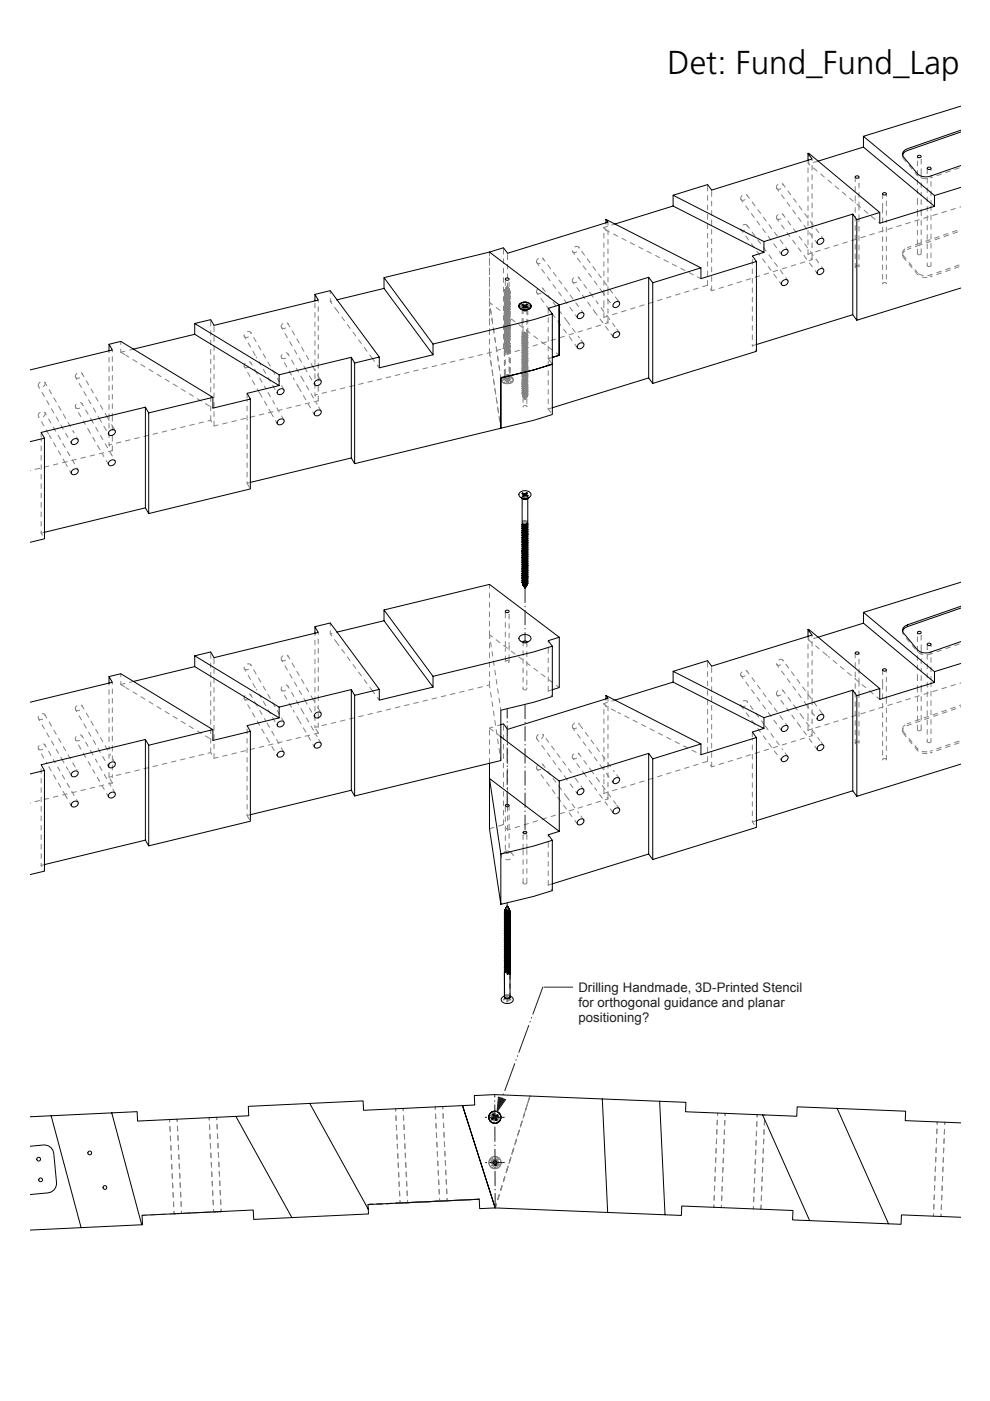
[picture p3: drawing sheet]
<svg xmlns="http://www.w3.org/2000/svg" width="210mm" height="297mm" viewBox="0 0 210 297" stroke-linecap="round" stroke-linejoin="round" font-family="sans-serif">
<defs><g id="words">
<text font-size="7" x="141.5" y="15.7">Det: Fund_Fund_Lap</text>
<g font-size="2.8" fill="#1e1e1e">
<text x="122.6" y="210.2">Drilling Handmade, 3D-Printed Stencil</text>
<text x="122.6" y="213.4">for orthogonal guidance and planar</text>
<text x="122.6" y="216.7">positioning?</text>
</g>
</g></defs>
<g fill="none" stroke="#808080" stroke-width=".21" stroke-dasharray="1 1" stroke-dashoffset=".1">
<path d="M181.3 37.6v5.4M195.3 36.7v-2.8M182.1 46.4v-2.7M194.5 53.8v-8.9M28.3 74l-2.7 .7M103.8 70v4.8M103.8 74.8l.7 4.7M106.9 79.4l.1-4.9M107 74.5v4.9M107 79.4l-.1-4.8M107.1 66.5v-6.9M110.7 65.7v2.7"/>
<path d="M127.7 61.8l1.6 2.3M128 67.3l22-6.8M6.3 99.8l17.5-4.3M21.1 88.7l1.4 2.5M45.4 90.3l22.1-5.3M55.1 83.4l2.4 4.2M107.1 130.1v6.8M171.5 135.7l3.9 3.3M181.3 138.6v5.3M195.3 137.6v-2.8M28.3 144.5l-2.7 .6M162 153.6l-1.7-2.3"/>
<path d="M171 149.4l1.6 2.2M182.1 147.4v-2.8M194.5 154.7v-8.9M203.6 149.9l-11.2 3.9M6.3 170.2l17.5-4.2M45.4 160.8l22.1-5.4M110.9 179.9v-2.8M123.8 164l1.6 2.2M128 168.2l22-6.8M110.9 187.2v-7.3M30.1 257.7l6.8-.4M78 255.4l6.8-.3"/>
<path d="M78 255.4l6.9-.3M84.8 255.1l-6.8 .3M86.4 255l6.9-.3M86.4 255l6.8-.3M93.3 254.7l-6.9 .3M105 256.1l7.4-23.7M105 256.1l2.6-8.3M107.6 247.8l-2.6 8.3M161.3 256.4l.8-18.7"/>
</g>
<path d="M104.5 79.5l1.7 11.3M116.2 77.5v9.2M127.7 68.3l1.9 2.6M159.5 73.3l.9 1.2M23.8 95.5l-.7-1.2M67.5 85l-.7-1.2M67.5 155.4v-3.2M116.2 146.5l.9 1.2M160.3 151.3l-1.9-2.5M116.2 187.7l.9 1.1M112.4 232.4l-.9 2.9M38.3 257.3l7.4-.4" fill="none" stroke="#808080" stroke-width=".21" stroke-dasharray="1 1" stroke-dashoffset=".9"/>
<g fill="none" stroke="#808080" stroke-width=".21" stroke-dasharray="1 1" stroke-dashoffset=".4">
<path d="M171.5 34.8v-2.3M121.4 59.7l2.4 3.3M171.3 46.3v-12.3M182.1 56.6v-10.2M194.5 40.7v-2.3M195.3 41.4v-2.3M196.6 42.5v-2.3M197.4 56.2v-12.2M197.4 43.1v-2.3M25.6 74.7v-2.3M67.5 79.7v-2.2M70 61.6v2.3"/>
<path d="M70 63.9l1.3 1.7M103.8 62.4v-3.2M103.8 74.8l2.4 16M107.1 69.2v-2.2M107.6 75l21.3-6.6M110.9 71.8v-3.5M111.7 68.1v2.3M150.9 61.6l21.3-6.6M14 98.4l1.1 1.9M18.9 91.3l-1.1-1.8M21.5 92.7l2.1 3.6M22 96.7l-2.1-3.7"/>
<path d="M23.1 94.3l21.6-5.2M23.1 94.3v-6.1M56.4 82.4l-2.2-3.6M57.6 87.8l1.1 1.9M63.5 82.5l2.1 3.7M67.2 85.7l-2-3.5M106.2 80.1l-2.4-16M70 132.1v2.3M70 134.4l1.3 1.7M103.8 134.6l2.4 16M107.1 137.5v2.2M111.7 138.6v2.2"/>
<path d="M171.5 135.7v-2.3M25.6 145.1v-2.3M56.4 152.9l-2.2-3.7M63.5 152.9l2.1 3.7M67.2 156.2l-2-3.6M67.5 150.2v-2.3M103.8 145.2l2.4 16.1M110.9 142.2v-3.4M164.7 147.2l2.4 3.4M169.4 153.7l2.5 3.4M171.3 147.2v-12.3M182.1 157.5v-10.1"/>
<path d="M194.5 141.7v-2.3M195.3 142.3v-2.3M196.6 143.4v-2.3M197.4 157.2v-12.3M197.4 144.1v-2.3M15.1 170.7l-1.1-1.9M20.5 161.4l-1.1-1.8M23.1 164.8l21.6-5.2M107.6 176l21.3-6.6M121.4 160.6l2.4 3.4M126.1 167.1l2.5 3.4M128 164.8v-2.1"/>
<path d="M150.9 162.6l21.3-6.6M108.1 211.2v-2.2"/>
</g>
<g fill="none" stroke="#808080" stroke-width=".21">
<path d="M150 39.1v.2M164.9 39.1a.55 .55 0 0 0-.2 .8 .55 .55 0 0 0 .8 .1M165.8 38.9l.2 .3M173.5 34.2l-.8 .2M181.3 37.5v.1M182.1 38.8v.2M182.1 37.5v.3M191.3 32.6l.2 1M191.4 32.9l-.1 .1M194.5 36.8v.4l.2 .1M194.5 33.4v.1M195.3 36.8v.9"/>
<path d="M195.3 33.8v.1M195.5 37.8l1 .1M196.6 37.9v.9M196.6 35.8v.8M196.6 39.8v.4M197.4 38.5v1M197.4 35.7h.1M103.8 59.2v.2M106.8 52.5v.2M107.1 59.5v.1M107.6 53.7v.2M107.9 59.8v.6"/>
<path d="M114.1 54.8a.55 .55 0 0 0-.3 .7 .55 .55 0 0 0 .7 .3M115.1 54.7l.1 .4M121.3 53.2a.55 .55 0 0 0 1 .2M121.7 58.9a.55 .55 0 0 0-.3 .8 .55 .55 0 0 0 .9 .1M121.9 52.4v-.1a.6 .6 0 0 1 .9 .3M122.6 58.7l.2 .3M122.7 52.5l.1 .1M128.8 48l-.8 .2 .5 .6M130.4 47.5l-.7 .2M150.9 40.3v.2M157 48.5l.4 .4 .5-.1M157.3 41.5a.55 .55 0 0 0-.2 .8 .55 .55 0 0 0 .9 0"/>
<path d="M157.5 47.7h.1a.5 .5 0 0 1 .6-.1 .5 .5 0 0 1 .3 .5M158.3 41.3l.2 .2M159.5 55v.7M164.9 45.5a.55 .55 0 0 0-.2 .8 .55 .55 0 0 0 .8 .1M165.8 45.3l.2 .3M171.3 52.9v1M171.3 50.9v1M171.3 48.9v1M171.3 46.9v1M172.2 54v1M172.2 51.5v.7M172.2 49.5v1"/>
<path d="M172.2 47.5v1M181.3 42.8v.2M181.3 45.9v.2M182.1 56.5l-.5-.2a.24 .24 0 0 0-.2 .2 .24 .24 0 0 0 .1 .3M187.1 41.1v1M187.1 43.1v1M187.1 60v.2a.44 .44 0 0 1 .4-.3 .44 .44 0 0 1 .4 .2M187.9 41.1v.3M191.4 54.1l.2 .5M191.5 54.1l.1 .1M191.9 53.2l-.4 .3-.2 .5M191.9 52.8l-.4 .4-.2 .4"/>
<path d="M194.5 58.2l.2 .1M194.5 42.4v.5M194.5 53.7a.41 .41 0 0 0 .4 .3 .41 .41 0 0 0 .4-.2M194.8 58l.9 .4M195 52h-.2M195 51.6l-.2 .1M195.3 42.4v.7M195.3 44.6v.2M195.5 58.8h1M196.6 42.5v.2M196.6 43.7v.5M196.6 56.2a.41 .41 0 0 0 .4 .3 .41 .41 0 0 0 .4-.2"/>
<path d="M197.2 58.3l-.5 .1M197.4 40.5v.3M197.4 43.6v.4M16.3 79.2a.57 .57 0 0 0-.3 .8 .57 .57 0 0 0 .9 .1M17.2 79l.2 .4M25.6 74.7l.9 .5M44.7 67.8v.1M45.4 69v.2M51.8 71a.54 .54 0 0 0 .2 .5 .54 .54 0 0 0 .7 0M51.9 77a.55 .55 0 0 0 0 .8 .55 .55 0 0 0 .8 .1M52.5 70.3h.1a.49 .49 0 0 1 .6 .4M52.8 76.7l.4 .4"/>
<path d="M54.3 75.7l.1 .1M54.9 76.7l.2 .3M57.8 78.5l.1 .2M59.8 75.2a.55 .55 0 0 0 0 .7 .55 .55 0 0 0 .8 0M60 68.6a.57 .57 0 0 0-.3 .8 .57 .57 0 0 0 .9 .1M60.7 74.8l.2 .1 .2 .3M60.9 68.5l.2 .3M61.5 78.9l.3 .6M66.8 64.2v.7M66.8 79.3v.5M67.5 79.7v1M103.8 67.9v.4"/>
<path d="M103.8 62.4v.1M104.3 67.7l.1 .4M106.7 79.9l-.4 .6v-.2M106.8 73.9h-.2M106.8 79.8v.1M106.9 79.9l.1 .1M106.9 74.1l.1 .1M106.9 62h.1M106.9 65.7v.1M106.9 65.7h.1M106.9 71.4h.1M106.9 71.4v.1"/>
<path d="M106.9 66.5h.1M106.9 66.5v.1M106.9 65.4l.1 .1M106.9 70.4h.1M106.9 79.9l.1 .2M106.9 71.1l.4 .3M106.9 74.2h.1M106.9 61.9v.1a.62 .62 0 0 0 .9 .2M106.9 64.7l.4 .2h.4M107 66.1v.1zM106.9 63.1h.1M107 62l.2 .2h.4"/>
<path d="M107 80v.1M107 62.3v.1zM106.9 71.9h.1M107 68l-.1 .1M107 63.1l.2 .2h.5M107 72.7a.69 .69 0 0 0 .8 .1h.1M107 66.5l.3 .3h.5M107 63.8v.1M107 73.7v.1M107 69.5v.1M107 71.9l.3 .2h.5M107 68.1v-.2v.3l.2 .1"/>
<path d="M107 67l-.1-.1a.61 .61 0 0 0 .9 .2M107 73.1l.2 .2h.6M107 74.5v.1M107 64.6h.1M107 67.3l.4 .3M107 79.9h-.1M107 74.1l.6-.2-.1 .2M107 79.9l-.7 .6 .1 .4 .4 .3M107 70.3h.1M107 67.6v.1zM107 65.8l.2 .2h.6M107 66.9h.1"/>
<path d="M107 69.7v-.1l.1 .2h.6M106.9 63.5h.1M107 63v.2l.2 .2 .6-.1M107 68.3v.1M107 73.1l.3 .2 .5-.1M107 69.3l.4 .2 .5-.1M107 69.3l.5 .2M107 74.2l.5 .3M107 74.2l.4 .2 .5-.1M107 79.4v.2M107 72.9l-.1 .1M107 79.8a.44 .44 0 0 0 .1 .5 .44 .44 0 0 0 .5 0"/>
<path d="M107 79.8v.1M107 65.9l.5 .2 .4-.1M107 72.1l-.1 .2zM107 71.7v.2l.2 .2h.5M107 68.9l.5 .2 .4-.1M107 71.3l.5-.1 .4 .1zM107 61.5l.5 .2M107 61.8v.1M107 66.4l.4-.2 .6 .2M107 68.3l-.1 .1 .2 .2 .4 .1M107 79.7v.1M107 64.1v.2"/>
<path d="M107.1 64.8l.5-.1 .4 .2M107.1 65.9l.5-.1 .4 .2M107.1 61.4l.4-.1 .5 .2M107.1 79.7l.1-.1-.4 .2M107.1 79.7l-.1 .1M107.1 66.6v.4M107.1 63.2l.5 .1M107.1 65.3l.1 .1M107.1 72.4h.1M107.1 70.8l.1 .1M107.1 70.5h.1M107.1 69.5h.1"/>
<path d="M107.1 64.4h.1M107.1 62.5h.1M107.1 69.2v.4M107.1 79.2h.1M107.1 71h.1M107.1 70.1h.1M107.1 64.2h.1M107.1 67h.1M107.1 61.7h.1M107.1 61.9h.1M107.1 68.7h.1M107.1 68.5l.1 .1"/>
<path d="M107.1 69.3h.1M107.1 65.1h.1M107.1 67.4h.1M107.1 63.4h.1M107.1 63h.1M107.1 64.5l.1 .1M107.1 63.2h.1M107.1 62.6h.1M107.1 64.5h.1M107.1 66.3h.1M107.1 73.7h.1M107.1 62.4v.1"/>
<path d="M107.1 70.8h.1M107.1 65.3h.1M107.1 64.7h.1M107.1 74.3h.1M107.1 71l.3 .2M107.1 64.1v.1M107.1 69.3l.1 .1M107.1 64.3v.1M107.1 66.6h.1M107.1 64.3h.1M107.1 68.9h.1M107.1 66.7h.1"/>
<path d="M107.1 72.9h.1M107.1 68.2h.1M107.1 66.8h.1M107.1 68.4h.1M107.1 64.7l.1 .1M107.1 68.5h.1M107.1 65.5h.1M107.1 68.7l.1 .1M107.1 67.2h.1M107.1 71.8h.1M107.2 70.4h-.1M107.2 69.5h-.1"/>
<path d="M107.2 67l.5 .1M107.2 62.6v.1M107.2 68.1l-.1 .1M107.2 67.4h.1M107.2 68.4h.1M107.2 66.8v.1M107.2 74.3h.1M107.2 68.1h.1M107.2 66.4l.1 .2h.3M107.2 68.2h.1M107.2 66.2h.1M107.2 69.7h.1"/>
<path d="M107.2 68.9v.1M107.2 69.1h.1M107.2 69.3v.1M107.2 71.8h.1M107.2 73.1v.1M107.2 65.6v.1M107.2 67.2h-.1M107.2 67h.1M107.2 69.3h.1M107.2 64.7h-.1M107.2 63h-.1M107.2 65.6h.1"/>
<path d="M107.2 65.5h-.1M107.2 64.7h.1M107.2 61.4v.1M107.2 72.3h-.1M107.2 71.9v.1M107.2 74.2l-.1 .1M107.2 63h.1M107.2 65.5h.1M107.2 61.4h.1M107.2 64.1h-.1M107.2 74.2h.1M107.2 64.8h.1"/>
<path d="M107.2 64.1h.1M107.2 66.4h.1M107.2 68.9h-.1M107.2 68.7h.1M107.2 67.4h-.1M107.2 71.9h.1M107.2 61.8l-.1 .1M107.2 72.9h.1M107.2 72.8h.1M107.2 65.3h-.1M107.2 65.1h.1M107.2 64.6h.1"/>
<path d="M107.2 72.9v.1M107.2 69.6v.1M107.2 71.7l-.1 .1M107.2 68.9h.1M107.2 70.1h.1M107.2 68.5h-.1M107.2 66.8h-.1M107.2 70.8h-.1M107.2 61.6l-.1 .1M107.2 69.9v.1M107.2 69.9h.1M107.2 69.9l.1 .2"/>
<path d="M107.2 64.5h-.1M107.2 72.9h-.1M107.2 70l-.1 .1M107.2 71.7h.1M107.2 72.3h.1M107.2 63.3l-.1 .1M107.2 66.8h.1M107.2 66.6h.1M107.2 68.3l-.1 .1M107.2 67.8h.1M107.2 62.4h-.1M107.2 70.8h.1"/>
<path d="M107.2 62.1h.1M107.2 62.2l.1 .2h.3M107.2 72.4h.1M107.2 64.5h.1M107.2 64.3h-.1M107.2 69.2l-.1 .1M107.2 61.6h.1M107.2 63.3h.1M107.2 69.2h.1M107.2 62.6h-.1M107.2 65.4h.1M107.2 69.4v.1"/>
<path d="M107.2 62.4h.1M107.2 62.2h.1M107.2 73.6l-.1 .1M107.2 65.1v.1M107.2 68.3h.1M107.2 68.7h-.1M107.2 62.6h.1M107.2 70.4h.1M107.2 63.5l.1 .2h.3M107.2 63.9l.1 .2h.3M107.2 67.9l.1 .2h.4M107.2 74.4l.2 .2"/>
<path d="M107.2 70.6l.3 .2M107.2 71.3l.1 .2M107.2 70.2v.1M107.2 69.8v.1M107.2 64.9v.1M107.2 63.7v.2M107.2 70.9l-.1 .1M107.2 63.5h.1M107.2 73.1h.1M107.2 69.4h.1M107.2 61.8h.1M107.2 65v.1"/>
<path d="M107.2 70h.1M107.2 65.2v.1M107.2 64.3h.1M107.2 67.1v.1M107.2 61.7h.1M107.2 61.9h.1M107.2 69.1v.1M107.2 65.7h.1M107.2 66.3h.1M107.2 61.5h.1M107.2 73.6h.1M107.2 69h.1"/>
<path d="M107.2 68.6h.1M107.2 65.5v.1M107.2 73.7h.1M107.2 63v.1M107.2 65.2h.1M107.2 64.2h.1M107.2 62.5h.1M107.2 72h.1M107.2 67.4v.1M107.2 68.8h.1M107.2 67.2h.1M107.2 70.5h.1"/>
<path d="M107.2 70.2h.1M107.2 72.8v.1M107.2 64.4h.1M107.2 73h.1M107.2 67.3h.1M107.2 69.5h.1M107.2 70l.1 .1M107.2 61.5v.1M107.2 66.7h.1M107.2 68.5h.1M107.2 72.9l.4-.1 .3 .3M107.2 72.7v.1"/>
<path d="M107.2 61.7v.1M107.2 71.4l.4-.2 .3 .4M107.2 73.5v.2l.4-.2 .3 .2M107.2 64.4l.1-.2a.48 .48 0 0 1 .6 .3v.1M107.2 64.5l.1-.1a.48 .48 0 0 1 .6 .3M107.2 70.2l.4-.1 .3 .3M107.2 70.1v.1M107.2 68.7a.45 .45 0 0 1 .7 .1v.1M107.2 65.1l.1-.1a.46 .46 0 0 1 .6 .3M107.2 65.3l.4-.2 .3 .3M107.2 67v.3M107.2 67.2l.4-.2 .3 .4"/>
<path d="M107.2 63.4v.1M107.2 70.4v.2M107.2 67.9a.46 .46 0 0 1 .7 .1v.2M107.2 67.8v.2M107.2 66l.4-.1 .3 .3M107.2 63.4v-.1a.47 .47 0 0 1 .7 .2v.1M107.2 62.7h.1M107.2 69.8l.4-.1 .3 .4v-.3l-.1 .3h-.5M107.2 69.7v.2M107.2 61.9l.4-.2 .3 .3M107.2 61.7v.2M107.2 66.2v.2"/>
<path d="M107.2 79.6l-.2 .3M107.2 69.3v.2l.3-.2 .4 .2M107.2 63.6v.1l.3-.1 .4 .2M107.2 62.6l.4-.1 .3 .3M107.2 65.6l.4-.1 .3 .3M107.2 66.7v.1l.2-.2 .5 .2M107.2 61.4l.1 .2 .4-.1M107.2 61.3v.1a.45 .45 0 0 1 .7 .1M107.2 65.7v.1M107.2 62.8v.2M107.2 62.2a.45 .45 0 0 1 .7 .1v.2v-.2M107.2 68.2v.1"/>
<path d="M107.2 71l.3-.2 .4 .3M107.2 70.9h.1M107.2 71.6v.2l.3-.2 .4 .2M107.2 72.5l.4-.1 .3 .3M107.2 66.9h.1M107.2 67.4v.2l.2-.2 .5 .2M107.2 70.7v.1M107.2 67.8v.1M107.2 72.4l.1 .1M107.2 73.9l.2 .1M107.2 74.1l.2 .1M107.2 71.7h.2"/>
<path d="M107.2 73.2l.2 .1M107.2 70.9h.5M107.2 70.3l.2 .1M107.2 73.7l.2 .1M107.2 73.6l.2 .1M107.2 72.2l.2 .1M107.2 62.1v.1M107.2 68.6v.1M107.2 69.9l.1 .1M107.2 69.8h.1M107.2 69.6h.1M107.2 62.5v.1"/>
<path d="M107.2 71.8v.1M107.2 64.1v.1M107.2 69.1a.44 .44 0 0 1 .7 .1v.1M107.2 63.9v.2a.45 .45 0 0 1 .7 .1M107.2 64.9v-.1a.45 .45 0 0 1 .7 .3M107.2 63.1h.1M107.2 61.2h.1M107.2 63a.45 .45 0 0 1 .7 .2M107.2 67.5h.1M107.2 66.4l.4-.1 .3 .4M107.2 74v.1M107.2 63.5l.4-.1 .3 .2"/>
<path d="M107.2 70.6l.4-.1 .3 .4M107.2 61.9v.1M107.2 66.7l.1 .1M107.2 74.3v.1M107.2 68.3a.47 .47 0 0 1 .7 .1v.1M107.2 79.7l-.3 .1M107.2 71.9l.1-.1a.43 .43 0 0 1 .6 .4v.1M107.2 72.1h.1M107.2 70.3v.1M107.2 64.2v.1M107.2 63.1l.1 .4 .5-.1M107.2 66.3v.1"/>
<path d="M107.2 70.7h.1M107.2 73.4l.2 .1M107.2 65h.1M107.2 65.6h.5M107.2 65.8h.1M107.2 79.6l-.1 .1M107.2 67.9h.1M107.2 74.1v.1M107.2 68.4l.2 .1M107.2 70.3h.1M107.2 68.4v.1M107.2 72.2v.1"/>
<path d="M107.2 69v.1M107.2 62.7v.2l.4 .1M107.2 65.8l.1 .2h.3M107.2 73.4v.2M107.2 63.1l-.1 .1M107.2 67.7v.1M107.2 68v.1M107.2 68.8v.1M107.2 67.5v.2M107.2 66.7v.1M107.2 64.6v.1M107.2 63.8v.1"/>
<path d="M107.2 61.9v.2M107.2 66.5v.1M107.2 64.8v.1M107.2 66.9l-.1 .1M107.2 64.4v.1M107.2 70.6h.1M107.2 74.1h.1M107.2 67.7h.1M107.2 69l.2 .1M107.2 66.5h.1M107.2 72.2h.1M107.2 62h.1"/>
<path d="M107.2 64.6l.1 .1M107.2 79.6h.1M107.2 72.8l.1 .1M107.2 62.8l-.2 .2M107.2 72.3h.6l.1 .4M107.2 73l.1 .1M107.2 64.8l.1 .1M107.2 74.4h.1M107.2 61.6h.2M107.2 63.9h.1M107.3 64.9h.1M107.3 69.3l-.4 .3"/>
<path d="M107.3 68.8v.1M107.3 64.8h-.1M107.3 64.6h-.1M107.3 65.2h.1M107.3 74.4h.1M107.3 69.2h-.1M107.3 64.8h.1M107.3 66.1l-.1 .1M107.3 68.3h.1M107.3 69.6h-.1M107.3 73h-.1M107.3 61.2l-.1 .2"/>
<path d="M107.3 67.5h.1M107.3 61.8h.1M107.3 65.4h.1M107.3 67.7h.1M107.3 70h.1M107.3 69.8h.1M107.3 71.5h.1M107.3 70.6h.1M107.3 70.2h.1M107.3 69.2l.2 .1M107.3 62.6h.1M107.3 63.5h.1"/>
<path d="M107.3 72.1h.1M107.3 62.2h.1M107.3 62.8h.1M107.3 70.3h.1M107.3 66.9h.1M107.3 66.1h.1M107.3 61.3l-.1 .1M107.3 63.6l-.1 .1M107.3 62.3l-.1 .1M107.3 62.5h.1M107.3 71.9h.1M107.3 66.8h.1"/>
<path d="M107.3 69.4h.1M107.3 69.6h.1M107.3 66.9v.1M107.3 64.4h-.1M107.3 62.9h-.1M107.3 72.9h.1M107.3 61.3h.1M107.3 68.6h-.1M107.3 63.9h.1M107.3 61.2h.1M107.3 69.4l.2 .1M107.3 69.5v.1"/>
<path d="M107.3 68.6h.1M107.3 62.9h.1M107.3 64.3h.1M107.3 62.1h.1M107.3 65.2h-.1M107.3 67.5l.1 .1M107.3 65.4h-.1M107.3 64.7h.1M107.3 62.1h-.1M107.3 61.1l.3-.4 .2 .4M107.3 65.1v.1M107.3 63.5h.2"/>
<path d="M107.3 70.1h-.1M107.3 65.5h-.1M107.3 72.2h-.1M107.3 68h-.1M107.3 72.2h.1M107.3 69.5h.1M107.3 68.8h-.1M107.3 68.8h.1M107.3 65h.1M107.3 69.6l-.1 .1 .2 .1 .5-.2M107.3 72.5h.1M107.3 67.9h.1"/>
<path d="M107.3 73.1h.4l.4 .4M107.3 63.9l-.1 .1 .2 .1 .5-.2M107.3 66.4h.1M107.3 68.2h-.1M107.3 67.3h-.1M107.3 62h.1M107.3 65.2v.1M107.3 67h.1M107.3 63.1h.1M107.3 68.7h.1M107.3 61l.2-.3-.3 .5M107.3 65.5h.1"/>
<path d="M107.3 61.5l-.1 .1M107.3 64.4h.1M107.3 65.8h.1M107.3 67.2v.1M107.3 65v.1M107.3 62.5h-.1M107.3 61.6a.17 .17 0 0 0-.1 .2 .17 .17 0 0 0 .3 0l.4-.2M107.3 63.6h.1M107.3 63.1l.1 .1M107.3 66.5h-.1M107.3 70.1l.1 .1M107.3 68.2h.1"/>
<path d="M107.3 68h.1M107.3 79.6l.3 .1M107.3 74.1h-.1M107.3 66.5h.1M107.3 73.5l-.1 .1M107.3 70.1h.1M107.3 74.1h.1M107.3 65.1h.1M107.3 71.8l-.1 .1M107.3 66.3h.1M107.3 62.3h.1M107.3 70.7h-.1"/>
<path d="M107.3 61.1v.1M107.3 62.7h-.1M107.3 61.9h-.1M107.3 63.8h-.1M107.3 65.9l-.1 .2 .3 .1M107.3 70.8l-.1 .1M107.3 63l-.1 .1M107.3 71.4l-.1 .3M107.3 67.4l-.1 .1M107.3 65.7l-.1 .1M107.3 73.7l-.1 .2M107.3 67.8l-.1 .1"/>
<path d="M107.3 67l-.1 .1M107.3 64l-.1 .1M107.3 64.2h.1M107.3 79.5l-1 .8M107.3 67.4h.1M107.3 65.7h.1M107.3 64.6h.1M107.3 69.3l-.1 .1M107.3 67.6h.1M107.3 69.9h-.1M107.3 64.9l-.1 .1M107.3 68.9l-.1 .1"/>
<path d="M107.3 61.1h.1M107.3 68.9h.1M107.3 61.1l-.1 .1M107.3 69.3h.1M107.3 73h.1a.4 .4 0 0 1 .5 .4l-.1 .1M107.3 61.7h-.1M107.3 65.9h.1M107.3 69.9l-.1 .2 .2 .1 .4-.1M107.3 73.1h.1M107.3 70.8h.1M107.3 68.4h-.1M107.3 67.2h.1"/>
<path d="M107.3 68.4h.1M107.3 69.1v.1M107.3 71.8h.1M107.3 68.2l.6 .2M107.3 64.5h.1M107.3 67.8h.1M107.3 61.7h.1M107.3 62.2h.2M107.3 70.7h.1M107.3 61.5h.1M107.3 73.5h.1M107.3 64h.1"/>
<path d="M107.3 69.1h.1M107.3 70.5l-.1 .1M107.3 61.9l-.1 .1a.32 .32 0 0 0 .3 .3 .32 .32 0 0 0 .3-.2M107.3 62.7h.1M107.3 74.7l.3 .3M107.3 67.9l.2 .1M107.3 63.2l-.1 .1M107.4 62.8h.1M107.4 64.7h.1M107.4 67.8h-.1M107.4 64.6h-.1M107.4 64.2h-.1"/>
<path d="M107.4 64.4h-.1M107.4 63.6h-.1M107.4 64.2h.1M107.4 64.4h.1M107.4 69.6h.1M107.4 66.9h.1M107.4 65.5h-.1M107.4 63.8h-.1M107.4 73.7h-.1M107.4 63.2l.3 .1M107.4 63.2h-.1M107.4 63h-.1"/>
<path d="M107.4 67.6h.1M107.4 61.1h-.1M107.4 68.3h.1M107.4 65.4v.1M107.4 67.7h.1M107.4 68.7h.1M107.4 62.1h-.1M107.4 62.7h-.1M107.4 66.4h.1M107.4 63.2h.1M107.4 63h.1M107.4 66.8h.1"/>
<path d="M107.4 68.5h.1M107.4 74.4h.1M107.4 63.6h.1M107.4 72.3h.1M107.4 69.1h.1M107.4 71.7h.1M107.4 72.5h.1M107.4 73.3h.1M107.4 64.9h.1M107.4 74.6h.1M107.4 74h.1M107.4 73.8h.1"/>
<path d="M107.4 73.7h.1M107.4 70.6h.1M107.4 70.2h.1M107.4 61.8h.1M107.4 62.1h.1M107.4 67h.1M107.4 73.4l.5 .1-.1 .4M107.4 62.8l-.1 .1M107.4 70.5h-.1M107.4 61.9h-.1M107.4 61.9h.1M107.4 70.4h.1"/>
<path d="M107.4 70.3l-.2 .1 .1 .2 .5-.1M107.4 71.2h.1M107.4 62.7h.1M107.4 61.1h.1M107.4 70.5h.1M107.4 70.3h.1M107.4 72.1h.1M107.4 63.9h.1M107.4 64.6h.1M107.4 69.1h-.1M107.4 65.3h-.1M107.4 68.9h.1"/>
<path d="M107.4 65.9h-.1M107.4 65.3h.1M107.4 61.3h-.1M107.4 79.5l-.2 .1M107.4 66.6l.5 .1 .2 .5M107.4 64.3h.1M107.4 66.8v.1M107.4 62.5h-.1M107.4 65.9h.1M107.4 61.3h.1M107.4 74.1h.1M107.4 71.9h.1"/>
<path d="M107.4 68.8h-.1M107.4 69.5h-.1M107.4 62.3a.2 .2 0 0 0-.2 .3 .2 .2 0 0 0 .3 0l.3-.1M107.4 79.5l-.9 .5 .6-.3M107.4 63.6h.2M107.4 68.6h-.1M107.4 62.3h-.1M107.4 62.5h.1M107.4 67.2h-.1M107.4 80h.1M107.4 66.8l.3 .1 .2 .3M107.4 70.7h-.1"/>
<path d="M107.4 70.8h.1M107.4 73.5h.1M107.4 72.9h.1M107.4 69.5h.1M107.4 64.5l.6-.1 .1-.3-.2 .3-.5 .1M107.4 66.5h-.1M107.4 61.6h.1M107.4 68.8h.1M107.4 63.8h.1M107.4 64h-.1M107.4 68.4h.1M107.4 65.1h.1"/>
<path d="M107.4 67.2h.1M107.4 70.1h-.1M107.4 73.1h.1M107.4 63l.5 .3M107.4 66.5h.1M107.4 66.6h.1M107.4 66.6l-.2 .1M107.4 64h.1M107.4 70l.5 .2 .2 .3M107.4 70.7h.1M107.4 70.8h-.1M107.4 74.2h.1"/>
<path d="M107.4 63.8l.3 .1M107.4 65.8h.1M107.4 62.3h.1M107.4 62.4v.1M107.4 73.7l.5 .3-.2 .3M107.4 62.6v.1M107.4 71.4h.1M107.4 70.7h-.2a.26 .26 0 0 0 .2 .3 .26 .26 0 0 0 .3-.1h.1M107.4 67.9h.1M107.4 64.7l-.1 .1M107.4 61.7h-.1M107.4 61.5h-.1"/>
<path d="M107.4 65.1h-.1M107.4 70.1h.1M107.4 65.7h-.1M107.4 65.7h.1M107.4 62.4h.1M107.4 66.1h.1M107.4 66.3h.1M107.4 71.5h.1M107.4 61.5h.1M107.4 62.6l.1 .1M107.4 62.6h.1M107.4 74.1h-.1"/>
<path d="M107.4 67h-.1M107.4 67.4h-.1M107.4 67.4h.1M107.4 68.7v.1M107.4 79.5h.1M107.4 65.5h.1M107.4 67.8h.1M107.4 62.7h-.2a.21 .21 0 0 0 .1 .3 .21 .21 0 0 0 .3 0l.2-.1M107.4 68.4h-.1M107.4 71.5l.1 .1M107.4 71.8h-.1M107.4 69.3h-.1"/>
<path d="M107.4 72.9l-.1 .1M107.4 70.4v.1M107.4 70.6v.1M107.4 68.9l.5 .3M107.4 67.4l.3 .1M107.4 64.7l.4 .2M107.4 72.7h.1M107.4 71.6h.1M107.4 69.3l.3 .1M107.4 68.7l.3 .1M107.4 67l.3 .1M107.4 64.6h.3"/>
<path d="M107.4 61.9l.5 .2M107.4 68.4h.3M107.4 65.7l.3 .1M107.4 67.2l.5 .2M107.4 69.7h.1M107.4 72.6h.1M107.4 71h.1M107.4 71.8h.1M107.4 69.3h.1M107.4 71.6l-.2 .1M107.4 69.7l-.2 .1M107.4 71.2l-.2 .1"/>
<path d="M107.4 73.1l-.2 .1v.2M107.4 71l-.3 .2 .3 .2M107.4 72.6l-.2 .2M107.4 72.7l-.2 .1M107.4 69.9h-.1M107.4 67.4l.6 .1 .1 .4M107.4 69.7h.2M107.4 64.2h.3M107.4 69.9h.2M107.5 70.1h.1M107.5 66.5h.1M107.5 66.5h-.1"/>
<path d="M107.5 69.1h-.1M107.5 69.1h.1M107.5 70.8l.4 .1 .2 .3v.3l-.5 .3M107.5 68.7h-.1M107.5 70.3h.1M107.5 61.7l.2 .1M107.5 61.7h-.1M107.5 68.5l.1 .1M107.5 70.2h.1M107.5 70.6l.1 .1M107.5 70h.1M107.5 70h-.1"/>
<path d="M107.5 63.2h.1M107.5 68h-.2M107.5 71.8h.1M107.5 71h.1M107.5 68h.1M107.5 64.9l.2 .1M107.5 69.8h-.1M107.5 71.2h-.1M107.5 65.4l-.1 .1M107.5 79.5h.1M107.5 71.6h.1M107.5 73.8h.1"/>
<path d="M107.5 74.1h-.1M107.5 63.9h.1M107.5 61.5h.1M107.5 64.7h-.1M107.5 70.8h.1M107.5 65.9h.1M107.5 73.5h.1M107.5 72.7l-.5 .1v.3M107.5 74.1h.1M107.5 73.1h.1M107.5 65.1h.1M107.5 64.7h.1"/>
<path d="M107.5 72.9h.1M107.5 74.6h.1M107.5 74.4h.1M107.5 69.6h-.1M107.5 69.6h.1M107.5 70.4h-.1M107.5 71.7l-.1 .1M107.5 62.8h.1M107.5 62.8h-.1M107.5 62.4h.1M107.5 62.3h.1M107.5 64.4h.1"/>
<path d="M107.5 64.4h-.1M107.5 62.4v.1M107.5 61.1h-.1M107.5 71.2h.1M107.5 70.4v.1M107.5 70.4h.1M107.5 73.9l-.3 .1M107.5 61.3h.1M107.5 61.1h.1M107.5 69.5h-.1M107.5 69.5h.1M107.5 61.8h.1"/>
<path d="M107.5 72.4l-.4 .1 .4 .2M107.5 67.6h.1M107.5 67.8h.1M107.5 70.6h-.1M107.5 70.6h.1M107.5 73.9h.1M107.5 66.8h.1M107.5 66.3h-.1M107.5 66.1h.1M107.5 66.3h.1M107.5 73.7h.1M107.5 66.2h.1"/>
<path d="M107.5 71.9h.1M107.5 73.3l-.3 .1M107.5 73.3h.1M107.5 61.1l.4 .2M107.5 64h.1M107.5 67.7h.1M107.5 65.1l.2 .1M107.5 62.1h.1M107.5 72.4h.1M107.5 67h.1M107.5 65.3h.1M107.5 65.5h.1"/>
<path d="M107.5 62.7h.1M107.5 72.2h.1M107.5 72.2h-.2M107.5 62.1l.3 .1M107.5 66.3l.4 .3M107.5 63.6l.4 .1 .2 .3M107.5 69.3l.4 .1 .2 .4v-.1M107.5 62.2h.1M107.5 64.3h.1M107.5 71.4h-.1M107.5 73.1l.2 .1M107.5 80l-.7 .6"/>
<path d="M107.5 79.9l-.1 .1M107.5 61.1l.4 .3M107.5 63.5h.1M107.5 67.8l.4 .3M107.5 64.4l.4 .2M107.5 67.6l.2 .1M107.5 71.5v.1M107.5 71.4h.1M107.5 71.7v.1M107.5 72.7h.1M107.5 65.1h-.1M107.5 65.4h.1"/>
<path d="M107.5 70.5h.1M107.5 72.6h.1M107.5 68.3h-.1M107.5 68.3h.1M107.5 65.1l.4 .1 .2 .4M107.5 71.4h-.2M107.5 73.3h-.1M107.5 73.4v.1M107.5 72.1h.1M107.5 68.9h.1M107.5 66.6h.1M107.5 71.4l.4 .2"/>
<path d="M107.5 64.9h-.1M107.5 72h.1M107.5 72h-.3v.2M107.5 68h.2M107.5 63.6h.1M107.5 61.5l-.1 .1M107.5 62.5h.1M107.5 66.6l.3 .2M107.5 74.2h-.1M107.5 74.3l.4 .2 .1 .2M107.5 74.3h.2M107.5 74.3l-.3 .1"/>
<path d="M107.6 70.6h-.1M107.6 73.9a.53 .53 0 0 1 .5 .6M107.6 66.5h.1M107.6 66.5h-.1M107.6 64.9h-.1M107.6 65.1h-.1M107.6 79.5h-.2M107.6 79.5h.1M107.6 64h.1M107.6 74.4h-.1M107.6 74.6h-.1M107.6 79.5h-.1"/>
<path d="M107.6 71.4h-.1M107.6 63.9h-.1M107.6 63.6l.3 .3M107.6 73.5h.1M107.6 73.5h-.3M107.6 74.1h.1M107.6 74.1h-.1M107.6 65.1h.1M107.6 70h-.1M107.6 62.8h.1M107.6 73.9h.1M107.6 62.3h.1"/>
<path d="M107.6 73.4h-.1M107.6 62.2h-.1M107.6 73.7l.1 .1M107.6 71.4h.1M107.6 70.8l.1 .1M107.6 73.3h.1M107.6 73.3l.3 .2M107.6 71.5h-.1M107.6 71.6h.1M107.6 74.2h-.1M107.6 70h.1M107.6 72.9h-.1"/>
<path d="M107.6 72.9h.1M107.6 70.6h.1M107.6 62.5l.2 .1M107.6 70.8h-.1M107.6 70.8h.1M107.6 70.1h.1M107.6 63.9h.1M107.6 74.6h.1M107.6 72.7l.3 .3M107.6 72.6h.1M107.6 72.4l.3 .2M107.6 71.5h.1"/>
<path d="M107.6 71.2h.1M107.6 72l.3 .3M107.6 68.7h-.1M107.6 62.2h.1M107.6 73.4h.1M107.6 72.9v.1M107.6 65.9h.1M107.6 71.6l.3 .2M107.6 79.5v.2M107.6 69.5h.1M107.6 71.2l.3 .2M107.6 61.8h-.1"/>
<path d="M107.6 71h.1M107.6 70.7h.1M107.6 80l.1 .6M107.6 74h.1M107.6 74h-.2M107.6 74.2h.1M107.6 79.9l.1 .1M107.6 63.1l-.1 .1M107.6 71.8h.1M107.6 70.2h-.1M107.6 70.3h.1M107.6 68.9h.1"/>
<path d="M107.6 68.7h.1M107.6 68.5l.4 .2 .1 .5M107.6 66.1h.1M107.6 69.9h.1M107.6 66.8h-.1M107.6 69.7h.1M107.6 65.5h.1M107.6 65.8h-.2M107.6 67h-.5l-.2 .2M107.6 62.7h.1M107.6 69.1h.1M107.6 68.6l.3 .3"/>
<path d="M107.6 71l.3 .3M107.6 62.8l.3 .3M107.6 61.3h.1M107.6 69.7l.3 .2M107.6 65.5l.1 .1M107.6 64l.3 .2M107.6 65.9l.2 .1M107.6 69.1l.3 .3M107.6 72.2h.1M107.6 67.9h.1M107.6 61.5h.1M107.6 67h.1"/>
<path d="M107.6 64.7h-.1M107.6 70.2h.1M107.6 67.9h-.2M107.6 65.8h.1M107.6 61.8h.1M107.6 64.7h.1M107.6 63.1h.1M107.6 73.6l-.1 .1M107.6 73.8h-.1M107.6 72.5h-.2M107.6 72.7h-.1M107.6 72.7h.1"/>
<path d="M107.6 72.5h.1M107.6 65.3h.1M107.6 64.3h.1M107.6 73.9l.3 .2M107.6 73.8h.1M107.6 73.6h.1M107.6 73.5h-.4l-.2 .3M107.6 69.4l-.1 .1M107.6 65.4h-.1M107.6 66.8h.1M107.6 74.4h.1M107.6 67h-.1"/>
<path d="M107.6 65.4h.1M107.6 69.4h.1M107.6 70.4h-.1M107.6 70.4h.1M107.6 66.2h-.1M107.6 66.2h.1M107.6 71.1l-.1 .1M107.6 60.7l.4 .9M107.6 61.3l.5 .3v.3M107.6 71.1h.1M107.6 67.7h-.1M107.6 63.5h-.1"/>
<path d="M107.6 70.5h.1M107.6 65.3l.2 .1M107.6 73h.1M107.6 79.5l.2 .1M107.6 73.2v.1M107.6 64.4h-.5l-.2 .2 .1 .2M107.6 68.3h.1M107.6 61.3l.3 .3M107.6 73l-.1 .1M107.6 69.1h-.2M107.6 67.5l-.1 .1M107.6 63.5h.1"/>
<path d="M107.6 72.3h-.2M107.6 69.6h-.1M107.6 66.4h.1M107.6 65.2h.1M107.6 66.6h.1M107.6 62.4h.1M107.6 64.1h.1M107.6 65v.1M107.6 64.9h.1M107.6 67.7h.1M107.6 65.2l-.3 .1M107.6 62h-.2"/>
<path d="M107.6 66.4h-.2M107.6 64.3h-.1M107.6 67.5h.1M107.6 68.5h-.2M107.6 71.7h-.1M107.6 71.7h.1M107.6 72.3h.1M107.6 71.9h-.1M107.6 79.7l1 .3M107.7 74h-.1M107.7 71.8v.1M107.7 61.8h-.1"/>
<path d="M107.7 61.3h-.4a.24 .24 0 0 0-.3 .2 .24 .24 0 0 0 .1 .3M107.7 62h-.1M107.7 69.2l-.2 .1M107.7 69.1h-.1M107.7 66.2h-.1M107.7 66.8h-.1M107.7 71.9h-.1M107.7 63.5h-.1M107.7 67.9h-.1M107.7 64.7h-.1M107.7 62.4h.1M107.7 72.5h-.1"/>
<path d="M107.7 72.7h-.1M107.7 69.5v.1M107.7 63h-.1M107.7 70.1h.1M107.7 64.7h.1M107.7 70.7h.1M107.7 70.9h.1M107.7 73h-.1M107.7 63.3h-.1M107.7 65h-.1M107.7 74h.1M107.7 63.7h-.1"/>
<path d="M107.7 65.8h-.1M107.7 65.6h.1M107.7 68.5h-.1M107.7 79.5l.1 .1M107.7 63.9h-.1M107.7 69.6h-.1M107.7 66.8h.1M107.7 67.9h.1M107.7 61.5v.1M107.7 69.7h-.5l-.2 .2v.2v-.1M107.7 64.9h-.1M107.7 70.1l.1 .1"/>
<path d="M107.7 65.4h-.1M107.7 69.2h.1M107.7 64.9h.1M107.7 65h.1M107.7 66h-.1M107.7 65.2h.1M107.7 61.6h.1M107.7 75.1h-.2M107.7 63.9h.1M107.7 65.8h.1M107.7 73.4h-.1M107.7 73.2h-.1"/>
<path d="M107.7 68.3h-.1M107.7 73.6h-.1M107.7 70.5h.1M107.7 71.5h-.1M107.7 71.3l-.1 .1M107.7 63.1h-.1M107.7 62.3h.1M107.7 72.9h-.1M107.7 72.9h.1M107.7 68.7h-.1M107.7 68.7h.1M107.7 67.3h-.4"/>
<path d="M107.7 67.3h.1M107.7 74.2h-.1M107.7 72.7h.1M107.7 64.3h.1M107.7 67.7h-.1M107.7 73.6h.1M107.7 73.8h-.1M107.7 71.9h.1M107.7 68.3h.1M107.7 68.5h.1M107.7 71.3h.1M107.7 71.5h.1"/>
<path d="M107.7 69.8h-.3M107.7 72.1h-.1M107.7 70h.1M107.7 70h-.1M107.7 70.6h-.1M107.7 71.1h-.1M107.7 62.2h.1M107.7 80l-.2 .1M107.7 80l.6 .4M107.7 73.4h.1M107.7 74.2h.1M107.7 70.7l-.1 .1"/>
<path d="M107.7 72.6v.1M107.7 67.7h.1M107.7 70.4h-.1M107.7 69.8h.1M107.7 70.2h-.1M107.7 73.5v.1M107.7 70.2h.1M107.7 68.8l-.1 .1M107.7 72.1h.1M107.7 70.6h.1M107.7 74.4h-.1M107.7 70.4h.1"/>
<path d="M107.7 63.1h.1M107.7 72.6h.1M107.7 74.3h.1M107.7 74.3l.1 .1M107.7 68.8h.1M107.7 62.7l-.1 .1M107.7 71.1h.1M107.7 72.3h-.1M107.7 64.6v.1M107.7 72.3h.1M107.7 68.4v.1M107.7 68.4h.1"/>
<path d="M107.7 69.4h-.1M107.7 68.1h.1M107.7 73.2h.1M107.7 62.7h.1M107.7 64.8h.1M107.7 68.6v.1M107.7 67.5h-.1M107.7 74.5v.1M107.7 74.4h.1M107.7 73.8h.1M107.7 63.3h.1M107.7 73h.1"/>
<path d="M107.7 68.8l.2 .2M107.7 69.4l.2 .1M107.7 68l.2 .2M107.7 67.1l.2 .2M107.7 65.6l.2 .1M107.7 67.7l.2 .1M107.7 67.5l.2 .1M107.7 65.2l.2 .1M107.7 66.1l.2 .2M107.7 65.8l.2 .1M107.7 65l.2 .2M107.7 68.4l.2 .2"/>
<path d="M107.7 64.6l.2 .2M107.7 64.2l.2 .2M107.7 63.9l.2 .1M107.7 62.7l.2 .2M107.7 74.1l.1 .1M107.7 73.2l.2 .1M107.7 73.8l.2 .1M107.7 72.6l.2 .2M107.7 70.3l.1 .1M107.7 69.9l.2 .2M107.7 69.6a.31 .31 0 0 0-.4 0 .31 .31 0 0 0 0 .4M107.7 66.5l.2 .2"/>
<path d="M107.7 67.1h.1M107.7 74.5h.1M107.7 66.5v.1M107.7 73l.1 .1M107.7 66.2h.1M107.7 69.6h.1M107.7 70.7l.1 .1M107.7 69.4h.1M107.7 79.7l.4 .1M107.7 70.5v.1M107.7 62.3v.1M107.7 70.9h-.6l-.1 .3"/>
<path d="M107.7 61.5h.1M107.7 64.8v.1M107.7 65.9h-.4l-.4 .2M107.7 69h.1M107.7 63.5h.1M107.7 62.3l.1 .1M107.7 64.2v.1M107.7 72.8h.1M107.7 64.6h.1M107.7 65.4h.1M107.7 62.1l-.4-.1-.3 .3M107.7 61.8h.1"/>
<path d="M107.7 74.1v.1M107.7 63.7h.1M107.7 72.2v.1M107.7 66.7v.1M107.7 66.7h.1M107.7 66.9l-.1 .1M107.7 66.9h.1M107.7 70.3v.1M107.7 67.5h.1M107.7 62.9v.1M107.7 62.9h.1M107.7 61.8l.2 .2"/>
<path d="M107.7 66.1v.1M107.7 70.3h.1M107.7 62.5h.1M107.7 62.5l-.2 .1M107.7 66.1h.1M107.7 67.4h-.6l-.1 .3 .3 .3 .6-.1M107.7 62.1v.1M107.8 67.5h-.1M107.8 61.9l-.1 .1M107.8 70.2h-.1M107.8 61.8h-.1M107.8 65.4h.1"/>
<path d="M107.8 67.7h-.1M107.8 71.5h-.1M107.8 71.3h-.1M107.8 70.5l.1 .1M107.8 62.7h-.1M107.8 63.5h-.1M107.8 65.4l.1 .1M107.8 63.1h-.1M107.8 71.7h-.1M107.8 70.1v.1M107.8 74.1h-.1M107.8 71.5h.1"/>
<path d="M107.8 70.1h.1M107.8 71.3h.1M107.8 71.7h.1M107.8 69.6a.27 .27 0 0 1 .1 .4 .27 .27 0 0 1-.4 .1h-.1M107.8 61.6h.1M107.8 63.1h.1M107.8 73.6h-.1M107.8 70.2h-.2M107.8 67.7h.1M107.8 74.5h-.1M107.8 74.3l-.1 .1M107.8 72.4l-.1 .1"/>
<path d="M107.8 62.5h.1M107.8 72.3h.1M107.8 65.2h-.1M107.8 73.6h.1M107.8 69.6h.1M107.8 71.1h-.1M107.8 74.3h.1M107.8 65.2h.1M107.8 65.4h-.1M107.8 74.5h.1M107.8 68.8h-.1M107.8 64.2h-.1"/>
<path d="M107.8 70.9h-.1M107.8 63.5h.1M107.8 69.6h-.1M107.8 65h-.1M107.8 67.1h-.1M107.8 62.3h-.1M107.8 63.7h-.1M107.8 62.7h.1M107.8 73.8h-.1M107.8 62.1h-.1M107.8 61.9h.1M107.8 66.1h-.1"/>
<path d="M107.8 70.7h-.1M107.8 70.4l.1 .1M107.8 64.8l-.4 .1-.2-.2v.3M107.8 71.1h.1M107.8 72.6h-.1M107.8 72.4h.1M107.8 68.8h.1M107.8 72.2l-.1 .1M107.8 72l-.1 .1M107.8 72h-.6a.28 .28 0 0 0-.3 .3 .28 .28 0 0 0 .4 .2h.5M107.8 65.8l.1 .4-.5 .2M107.8 64.2h.1"/>
<path d="M107.8 73.2h-.1M107.8 70.9h.1M107.8 65h.1M107.8 73.7v.1M107.8 74.2l-.3-.1v.2l-.3 .1v-.1M107.8 63.8l-.1 .1M107.8 72.2h.1M107.8 72h.1M107.8 62.5l-.6-.1-.2 .4M107.8 63.8h.1M107.8 72.6h.1M107.8 73.2h.1"/>
<path d="M107.8 69.4h-.1M107.8 66.7l-.6-.1-.3 .3M107.8 65.6h-.1M107.8 70.5h-.1M107.8 70.8h.1M107.8 67.1h.1M107.8 72.4l-.4-.1-.4 .2 .1 .3 .4 .1M107.8 69h.1M107.8 66h.1M107.8 69.9l-.1 .1M107.8 67.1l-.4-.1a.36 .36 0 0 0-.4 .4l.3 .2 .5-.1M107.8 62.1h-.6l-.3 .3"/>
<path d="M107.8 70.5h.1M107.8 73.3l-.1 .1M107.8 69l-.6-.1-.2 .2v.2M107.8 73.9l-.1 .1M107.8 73.1h-.4l-.5 .3 .1-.1M107.8 74.1h.1M107.8 73.9l.2 .1a.39 .39 0 0 1-.1 .7M107.8 68.2h-.6l-.3 .2M107.8 63.4v.1M107.8 61.7l.3 .5-.1-.4M107.8 67.8h-.6l-.2 .2 .3-.2h.6M107.8 71.4v.1"/>
<path d="M107.8 79.7l-1 .1M107.8 79.6h.2M107.8 63v.1M107.8 69.6l.1 .1M107.8 73.9h.1M107.8 73.3h.1M107.8 65.5v.1M107.8 71.4h.1M107.8 69.9h.1M107.8 63.4h.1M107.8 65.5h-.5l-.3 .2M107.8 71.8h.1"/>
<path d="M107.8 70.7h.1M107.8 66.2v.5l-.5 .1M107.8 70.9v.1M107.8 67.8l-.1 .1M107.8 73.6l-.6-.1-.3 .3M107.8 68.6h-.6l-.2 .2M107.8 63.7l-.3-.1a.39 .39 0 0 0-.5 .4l.3 .1h.4M107.8 65.5h.1M107.8 69.1l-.1 .1M107.8 61.5h.1M107.8 69.7h-.5l-.4 .2M107.8 69.1h.1"/>
<path d="M107.8 64.8l-.5-.1-.4 .3M107.8 70.3h.1M107.8 70.5l-.5-.1-.3 .3M107.8 63.6v.1M107.8 73.6l.1 .1M107.8 67.4v.1M107.8 63h.1M107.8 64.6h.1M107.8 71.9h.1M107.8 71.2v.1M107.8 73.5v.1M107.8 67.8h.1"/>
<path d="M107.8 70.1h-.5l-.4 .2M107.8 65.2l-.5-.1-.3 .2M107.8 63.6h.1M107.8 74.4h.1M107.8 73.5h.1M107.8 67.4h.1M107.8 79.6l.4 .2M107.8 61.6l.1 .1M107.8 62.2l.1 .1M107.8 63.3l.1 .1M107.8 66.8l.1 .1M107.8 74.2h.1"/>
<path d="M107.8 71h.1M107.8 71.9l.1 .1M107.8 70.2l.1 .1M107.8 67.6h.1M107.8 70.2h.1M107.8 79.6l.2 .1M107.8 72.1l.1 .2M107.8 69.7l-.1 .1M107.8 74.2v.2M107.8 69.7h.1M107.8 73.1v.1M107.8 65.3v.1"/>
<path d="M107.8 68.2l-.1 .1M107.8 68.7v.1M107.8 64.3l-.3 .2-.3-.1v.2M107.8 66.7a.39 .39 0 0 1-.1 .4 .39 .39 0 0 1-.4 0M107.8 61.7v.1M107.8 69.3v.1M107.8 69.5v.1M107.8 61.7h.1M107.8 71.7l-.5-.1-.3 .2M107.8 66.8v.1M107.8 69.5h.1M107.8 65.3h.1"/>
<path d="M107.8 73.1h.1M107.8 64.7l-.1 .1M107.8 64.9h.1M107.8 72.9v.1M107.8 72.7v.1M107.8 68.7h.1M107.8 74.4v.1M107.8 66.1h.1M107.8 65.9l-.1 .1M107.8 65.9h.1M107.8 71.6v.1M107.8 72.9h.1"/>
<path d="M107.8 67v.1M107.8 61.4h.1M107.8 62.4l.1 .1M107.8 62.6l.1 .2M107.8 70.8l.1 .1M107.8 71l.1 .1M107.9 72.4h-.6l-.3 .2M107.9 66.3l-.6-.1-.3 .3M107.9 62.5l-.6-.1-.3 .3M107.9 70.2h-.1M107.9 72.2h-.1M107.9 68.2h-.1"/>
<path d="M107.9 69.7h.1M107.9 68.2h.1M107.9 68.3l-.2 .1M107.9 69.3h-.1M107.9 70.6v.1M107.9 70.2l-.1 .1M107.9 70.1h-.1M107.9 70.4l-.1 .1M107.9 63.4h-.1M107.9 62.1h-.1M107.9 71.6h-.1M107.9 71.8l-.2 .1"/>
<path d="M107.9 72h.1M107.9 71.8h.1M107.9 70.2h.1M107.9 63.3l-.6-.1-.3 .2M107.9 70.4h.1M107.9 74.4h-.1M107.9 74.3l.2 .3M107.9 73.1v.1M107.9 73.7h.1M107.9 72.7h-.1M107.9 71.6h.1M107.9 71l-.1 .1"/>
<path d="M107.9 64.5l-.1 .1M107.9 72.4h-.1M107.9 64.4l-.6-.1-.3 .2M107.9 73.9h-.1M107.9 71h.1M107.9 63.4h.1M107.9 65.7l-.2 .1M107.9 64.9l-.1 .1M107.9 64.3l-.5 .2M107.9 64.5h.1M107.9 64.1l-.1 .1M107.9 72.5l-.1 .1"/>
<path d="M107.9 69l-.5-.1-.4 .2M107.9 64.1l-.5-.1-.4 .2M107.9 67.4h-.1M107.9 67.6h-.1M107.9 73.9h.1M107.9 67.8h-.1M107.9 65.7h.1M107.9 62.1h.1M107.9 74.4h.1M107.9 67h-.1M107.9 66.4l-.2 .1M107.9 70.8l-.1 .1"/>
<path d="M107.9 62.6l-.1 .1M107.9 62.4l-.1 .1M107.9 64.3h.1M107.9 66.8h-.1M107.9 72.9h-.1M107.9 61.7h-.1M107.9 65.5h-.1M107.9 65.3h-.1M107.9 73.7h-.1M107.9 70.6l-.1 .1M107.9 64.7h-.1M107.9 68.3h.1"/>
<path d="M107.9 72.4h.1M107.9 68.9l-.1 .1M107.9 66.8h.1M107.9 70.1h.1M107.9 67.1l-.1 .4h-.6M107.9 67.8h.1M107.9 72.5h.1M107.9 64.1h.1M107.9 72.3h.1M107.9 71.2h-.1M107.9 63h-.1M107.9 64.7h.1"/>
<path d="M107.9 64.9h.1M107.9 67.4h.1M107.9 67.6h.1M107.9 72.9h.1M107.9 61.5h-.1M107.9 73.5h-.1M107.9 62v.1M107.9 66.3l.2-.2-.5 .3M107.9 73.1h-.1M107.9 73.3h-.1M107.9 71.4h-.1M107.9 71.2h.1"/>
<path d="M107.9 61.2l.1 .1M107.9 66.4h.1M107.9 73.5h.1M107.9 66.1h.1M107.9 69.1h-.1M107.9 65.6v.1M107.9 70.6l-.7-.1-.2 .3M107.9 65.6l-.5-.1-.4 .2M107.9 67.5v.1M107.9 71.9l-.1 .1M107.9 68.9h.1M107.9 65.5h.1"/>
<path d="M107.9 69.1h.1M107.9 67h.1M107.9 63h.1M107.9 69.8l-.1 .1M107.9 69.6l-.1 .1M107.9 71.3v.1M107.9 63.6h-.1M107.9 74l-.1 .1M107.9 73.8v.1M107.9 69.6h.1M107.9 67.5h.1M107.9 69.8h.1"/>
<path d="M107.9 71.9h.1M107.9 72.1v.1M107.9 72.1h.1M107.9 63.5v.1M107.9 73.2v.1M107.9 73.8h.1M107.9 74h.1M107.9 63.5l-.3 .2a.24 .24 0 0 1-.3 .1 .24 .24 0 0 1-.1-.3M107.9 64.9v.1M107.9 70.6h.1M107.9 67.5l-.2 .4h-.5M107.9 70.9h.1"/>
<path d="M107.9 67.7h.1M107.9 69.2l-.4 .3-.3-.1v-.2M107.9 71.5v.1M107.9 73.2h.1M107.9 72.1l-.5-.1-.4 .2M107.9 68.1h.1M107.9 73.4v.1M107.9 63.3l-.5-.1-.4 .2M107.9 71.5a.33 .33 0 0 1-.4 .3 .33 .33 0 0 1-.3-.3M107.9 63.7v.1M107.9 69.7l.1 .1M107.9 69.9h.1"/>
<path d="M107.9 71.5h.1M107.9 71.7v.1M107.9 65.4v.1M107.9 65l-.3 .2h-.4M107.9 63.3h.1M107.9 63.7h.1M107.9 63.5h.1M107.9 71.7h.1M107.9 70v.1M107.9 65.4h.1M107.9 72.9l-.5-.2-.4 .2M107.9 73.4h.1"/>
<path d="M107.9 62.9l-.5-.1-.4 .2M107.9 71.7l.2 .4M107.9 61.7h.1M107.9 67.9l-.2 .4-.5-.1M107.9 68.8l-.4 .3-.3-.1v-.1M107.9 65.7l-.1 .3-.5 .2M107.9 66.7v.1M107.9 73.7v.1M107.9 65.8v.1M107.9 69.4v.1M107.9 74.2l-.3 .3-.4-.1M107.9 69.2h.1"/>
<path d="M107.9 73.4l-.3 .4-.4-.1M107.9 69v.1M107.9 68.8v.1M107.9 70.1v.1M107.9 70.5h.1M107.9 70.3v.1M107.9 72v.1M107.9 71.1v.1M107.9 70.7v.1M107.9 72.8v.1M107.9 72.6v.1M107.9 73.5v.2"/>
<path d="M107.9 73.3v.2M107.9 73v.1M107.9 74.1v.1M107.9 73.9v.1M107.9 69.5v.2M107.9 69.2v.1M107.9 68.6v.1M107.9 68.4v.1M107.9 68.2v.2M107.9 67.8v.1M107.9 67.6v.3M107.9 67.4v.2"/>
<path d="M107.9 67.3h.1M107.9 66.9v.2l-.2 .2M107.9 66.3v.1M107.9 65.7v.1M107.9 65.9v.1M107.9 65.5v.2M107.9 65.3v.2M107.9 65.2v.1M107.9 64.6v.1M107.9 64.8v.1M107.9 64.4v.1M107.9 64.2v.1"/>
<path d="M107.9 64v.3M107.9 63.6v.1M107.9 63.4v.1M107.9 63.3v.1M107.9 63.1v.1M107.9 62.9v.2M107.9 62.5v.2M107.9 62.3v.2M107.9 62.1v.3M107.9 61.4v.1M107.9 71.6v.1M107.9 70.9v.1"/>
<path d="M107.9 71.4v.1M107.9 71l-.1 .3a.36 .36 0 0 1-.6-.1l.1 .3 .5-.2M107.9 73.7l-.1 .4h-.5M107.9 61.6v.1M107.9 69h.1M107.9 68.8h.1M107.9 65.2h.1M107.9 70.3v.2M107.9 62.7v.1M107.9 63.5l-.3 .4-.4-.2M107.9 66.8v.1M107.9 71.9l-.3 .4-.4-.2"/>
<path d="M107.9 71.8l-.3 .3-.4-.1M107.9 68.5l-.2 .1M107.9 68.6l-.1 .1M107.9 61.6h.1M107.9 72.4v.1M107.9 67.6v.2M107.9 66.7h.1M107.9 65.3l-.4 .3-.3-.1M107.9 61.4h.1M107.9 72.1l-.1 .5h-.5l.5 .1v.4M107.9 68.6h.1M107.9 68.7v.2"/>
<path d="M107.9 72.9v.1M107.9 68.4l-.3 .3-.4-.2M107.9 66v.2M107.9 69.5v.1M107.9 62.9v.1M107.9 67.9v.2M107.9 61.9l-.1 .4h-.5M107.9 62.9h.1M107.9 72.7h.1M107.9 65.7l-.3 .3-.4-.1M107.9 64.9v.2M107.9 63.8v.1"/>
<path d="M107.9 68.4l-.2 .4h-.5M107.9 63l-.3 .3-.4-.1M107.9 67.3l-.3 .4-.4-.1M107.9 66.4v.2M107.9 61.5v.2M107.9 69.2l-.3 .4-.4-.1M107.9 71.5v.2a.46 .46 0 0 1-.7 .1M107.9 70.6v.2M107.9 69.9v.1M107.9 69.4h.1M107.9 74.2v.1M107.9 61.8h.1"/>
<path d="M107.9 73.6v.1M107.9 67.3v.1M107.9 69.8v.1M107.9 71.8v.1M107.9 72.8h.1M107.9 70.5v.1M107.9 70h.1M107.9 65v.1M107.9 73.6h.1M107.9 74.2h.1M107.9 68.4h.1M107.9 74.3v.1"/>
<path d="M107.9 66.1v.1M107.9 79.6a.35 .35 0 0 1 .2 .4 .35 .35 0 0 1-.4 .3l.2-.1M107.9 64v.1M107.9 68.2v.1M107.9 65.8h.1M107.9 64.8h.1M107.9 73h.1M107.9 64.6h.1M107.9 79.7v-.1a.46 .46 0 0 0-.8 .2M107.9 71.1h.1M107.9 74.3h.1M107.9 62h.1"/>
<path d="M107.9 66.9v.1M107.9 66.1l-.2 .3M107.9 67.9l-.2 .2M107.9 62.1l-.1 .2M107.9 65l-.1 .2M107.9 62.7l-.1 .2M107.9 61.8l-.1 .1M107.9 63.1l-.1 .2M107.9 62.5v.1M107.9 74.1h.1M107.9 65.9h.1M107.9 68v.1"/>
<path d="M107.9 66.3h.1M107.9 64h.1M107.9 72.2v.1M107.9 61.9v.1M107.9 70.3h.1M107.9 65.5v.1M107.9 61.9h.1M107.9 72.2h.1M107.9 67.6v.1M107.9 63.2v.1M107.9 71.2v.1M107.9 73.3v.1"/>
<path d="M107.9 65.1v.1M107.9 67.4v.1M107.9 64.4h.1M107.9 72.7v.1M107.9 70.7h.1M107.9 63.6h.1M107.9 65.1h.1M107.9 73.1h.1M107.9 68.5v.1M107.9 69.1v.1M107.9 68h.1M107.9 61.3v.1"/>
<path d="M107.9 66.2h.1M107.9 74v.1M107.9 61.5v.1M107.9 61.5h.1M107.9 65.3v.1M107.9 69.3v.1M107.9 70.4v.1M107.9 61.3h.1M107.9 71.4h.1M107.9 69.3h.1M107.9 72.5v.1M107.9 72.5v.2"/>
<path d="M107.9 70.8v.1M107.9 64.3v.1M107.9 65.3h.1M107.9 73.5v.1M107.9 73.3h.1M107.9 67.2v.1M107.9 66.6v.1M107.9 70.8h.1M107.9 67.2h.1M107.9 68.7v.1M107.9 63.2h.1M107.9 66.6h.1"/>
<path d="M107.9 66.4l-.1 .3M107.9 68.9v.1M107.9 64.7v.1M107.9 63.9v.1M107.9 71v.1M107.9 63.9h.1M107.9 62.8v.1M107.9 64.5v.1M107.9 66.2v.1M107.9 62.8h.1M107.9 79.7l-.4 .3M107.9 61.6v.2"/>
<path d="M107.9 66v.1M107.9 63.7l-.2 .4M107.9 61.8v.1M107.9 68.1v.1M107.9 68.5h.1M107.9 66.4v.3M107.9 71.1v.2M107.9 78.4v.4M107.9 68.7h.1M107.9 70.2v.1M107.9 72.3v.1M107.9 69v.8l-.1-.1"/>
<path d="M107.9 71.9v.1M107.9 69.5h.1M107.9 73.9l-.5 .2-.4-.2M108 72.4l-.5 .1-.5-.1M108 79.6h-.2l.3 .2M108 69.8h.1M108 70.8l-.4 .2-.6-.1M108 68.3a.4 .4 0 0 1 .1 .4 .4 .4 0 0 1-.3 .3l-.1 .1M108 79.6l.1 .3M108 64.1l.1 .3-.1 .4M108 71.6l-.6 .2-.3-.1M108 79.7l-.6-.2-.3 .2"/>
<path d="M108 79.7l.7 .5-.2-.2M108 79.7l.1 .1M108 69.8v.1M108 69.9h.1M108 65.5l-.4 .2-.5-.1M108 69.9v.1M108 70l-.1 .1M108 70l-.1 .2M108 70h.1M108 74.6l-.1 .3-.4 .2v-.2l.3-.1M108 63.9l-.4 .3-.5-.1M108 69.7l-.4 .2-.5-.1"/>
<path d="M108.1 69.2v.1M108.1 71.1l-.4 .3-.5-.1M108.1 70.7v.2M108.1 65l-.5 .3-.4-.1M108.1 67.7l-.5 .2h-.4M108.1 72.3h.1M108.1 79.8v.1M108.1 79.8h.1M108.1 70.3l-.4 .3h-.5M108.1 68l-.4 .3h-.4M108.1 66.9l-.4 .3h-.5M108.1 63.1v.4l-.5 .3"/>
<path d="M108.1 73.4v.2zM108.1 79.8h.2M108.1 65.1h.1M108.1 78.8v1M108.1 66.2v.1M108.1 70v.1M108.1 78.3v.7M108.1 67.7v.2zM108.1 70.6l-.3 .4M108.1 71.9h.1M108.1 66.6v.1M108.1 74v.1"/>
<path d="M108.1 72.4v.1M108.1 71.6v.1M108.1 80l.7 .5v.2M108.1 73.3l-.3 .3-.5 .1M108.1 68.9v.1M108.1 69.3v.1zM108.1 61.7v.1M108.1 62.8h.1M108.1 69.1v.1M108.1 68.2v.1M108.1 65.5v.1M108.1 65.2l-.2 .4-.6 .1"/>
<path d="M108.1 62.6l-.2 .3-.6 .1M108.1 68.3l-.2 .3-.6 .1M108.1 64.7v.1M108.1 69.7l-.1 .4-.6 .1M108.1 64.4h.1M108.1 71.7v.1M108.1 63.3l-.2 .4-.6 .1M108.1 63.2v.1M108.1 66.4l-.2 .3-.5 .1M108.1 66.8v.1M108.1 62.2l-.2 .3-.5 .1M108.1 70.9v.2z"/>
<path d="M108.1 70.2l-.2 .3-.5 .1M108.1 61.8h.1M108.1 71.3h.1M108.1 66.3v.1M108.1 74.7l-.4 .3M108.1 67.9v.1zM108.1 79.9v.1M108.1 64.5h.1M108.1 67.5h.1M108.1 68.6h.1M108.1 66v.1M108.1 69.5h.1"/>
<path d="M108.1 62.6l-.3 .3-.5 .1M108.1 73.2v.1M108.1 64.9l-.2 .3-.5 .1M108.1 62.2l-.3 .4h-.4M108.1 62.2v.1M108.1 73.6l-.4 .4M108.1 74.6v.1M108.1 72.8v.2zM108.1 69.8l-.2 .4-.5 .1M108.1 78.2v.8M108.1 63h.1M108.1 73.2l-.2 .4-.5 .1"/>
<path d="M108.1 73.2h.1M108.1 74.3v.2M108.4 79.9h.1M110 64.9l.7 .6M110.1 64.7l.6 .7M110.1 65.3l.7 .4M110.3 64.4a1.42 1.42 0 0 0 1 1.1l-.7-.8M110.5 65.6l.9 .3M110.6 64.2l.3 .9M110.7 75.9a.57 .57 0 0 0 .8 .2M110.7 71.3l.1 .1M110.7 78.2h.1"/>
<path d="M110.7 74.4v-.1l.1 .2 .3 .2 .4-.1M110.7 79.4v-.1a.57 .57 0 0 0 .8 .3M110.7 75.2l.3 .2h.5M110.7 65.5v.1M110.7 79.7l.2 .2 .5 .1M110.7 65.5l.1 .2M110.7 73.7v-.1a.6 .6 0 0 0 .8 .2M110.7 78.5v.1M110.7 74.7l.1-.1-.1 .2 .2 .2h.5M110.7 72.9h.1M110.7 71.3l.2 .3h.6M110.7 65.4v.1"/>
<path d="M110.7 71.7h.1M110.7 72.1l.4 .3 .5-.1M110.7 73.3v-.1l.1 .2 .3 .1 .4-.1M110.7 65.6h.1M110.7 73.5v.1M110.7 77.7l.3 .4 .5-.1M110.7 77.7v.1a.56 .56 0 0 0 .8 .3l.1-.1M110.7 65.6l.1 .1M110.7 71.3h.1M110.7 71.8h.1M110.7 71.8l.3 .2 .6-.1M110.7 71.8l.4 .2 .5-.1"/>
<path d="M110.7 74.8l.5 .3 .4-.1M110.7 79.8l.5 .2 .4-.1M110.7 78.5h.1M110.7 72.6l.5 .2 .4-.1M110.7 77.3v.1zM110.7 72.9l.3 .2 .6-.1M110.7 76.6h.1M110.7 73l.7 .1M110.8 71.4l.2 .2 .5-.1M110.7 73.2h.1M110.8 76l.3 .2 .6-.2M110.8 65.7l.1 .1"/>
<path d="M110.8 74.1l.5 .2 .4-.2M110.8 65.7h.1M110.8 65.3l-.1 .1M110.8 75.5h.1M110.8 75.4h.1M110.8 75.6h.1M110.8 65.3l-.1 .3 .2 .2-.2-.3M110.8 75.3v.1M110.8 75.3h.1M110.9 78l.1 .1M110.9 74.5l.4-.1 .5 .3M110.9 65.2l-.1 .1"/>
<path d="M110.9 75.3h-.1M110.9 75.6l.1 .1M110.9 75.6h.1M110.9 75.3h.1M110.9 65.8h.1M110.9 78.1h.1M110.9 73.7h.1M110.9 68.3v.2M110.9 75.6v.2M110.9 71.2h.1M110.9 76.8h.1M110.9 72.2h.1"/>
<path d="M110.9 77.7h.1M110.9 74.7h.1M110.9 73.1h.1M110.9 77.5v.1M110.9 77.1v.1M110.9 73.9h.1M110.9 71v.1M110.9 77.5h.1M110.9 72.4h.1M110.9 73.1v.1M110.9 76.4h.1M110.9 79.2v.1"/>
<path d="M110.9 75.2h.1M110.9 78.7h.1M110.9 76h.1M110.9 74.5h.1M110.9 74.1h.1M110.9 74.9h.1M110.9 76.9h.1M110.9 72.6h.1M110.9 71.8h.1M110.9 71.1h.1M110.9 79v.1M110.9 79.2h.1"/>
<path d="M110.9 79h.1M110.9 78.3h.1M110.9 77.9h.1M110.9 75v.1M110.9 79.4v.1M110.9 71.4v.1M110.9 73.3v.1M110.9 73.3h.1M110.9 75.1h.1M110.9 75h.1M110.9 74.8v.1M110.9 71h.1"/>
<path d="M110.9 72.3h.1M110.9 79.4h.1M110.9 73.7v.1M110.9 76.7v.1M110.9 72.5v.1M110.9 77.1h.1M110.9 78.1v.1M110.9 72.7v.1M110.9 73.9l.1 .1M110.9 72.5h.1M110.9 72.7h.1M110.9 71.4h.1"/>
<path d="M110.9 79.5h.1M110.9 78.6h.1M110.9 71.2v.1M110.9 73.4h.1M110.9 72.9l.4-.1 .4 .4M110.9 79.1h.1M110.9 79.6l.1 .1h.5M110.9 71.9l.2 .2h.4M110.9 74.6v.1M110.9 74.4v.1M110.9 74v.1M110.9 78.8v.1"/>
<path d="M110.9 78.6v.1M110.9 75.6v.1M110.9 74.4h.1M110.9 76v.1M110.9 71.3h.1M110.9 73h.1M110.9 78.8h.1M110.9 73.8v.1M110.9 72.9v.1M110.9 79.6h.1M110.9 73.8h.1M110.9 77.8v.1"/>
<path d="M110.9 72.1v.1M110.9 77.9v.1M110.9 79.3h.1M110.9 76.3v.1M110.9 79.5v.1M110.9 78.2h.1M110.9 78.2v.1M110.9 72.3v.1M110.9 73.5l.1 .1M110.9 76.1v.2M110.9 79.9v.1M110.9 75.4v.1"/>
<path d="M110.9 76.7h.1M110.9 77.6v.1M110.9 72.1h.1M110.9 73.6v.1M110.9 71.8v.1M110.9 72.9h.1M110.9 71.5v.1M110.9 77.6h.1M110.9 75.9v.1M110.9 74.8h.1M110.9 71.5h.1M110.9 71.6v.1"/>
<path d="M110.9 76.3h.1M110.9 71.7h.1M110.9 77.2h.1M110.9 72.8h.1M110.9 64.8l.4 .6v-.3M110.9 75.7h.1M110.9 75.9h.1M110.9 70.4l-.1 .1M110.9 79.9h.1M110.9 76.1h.1M110.9 73.2h.1M110.9 78.3v.1"/>
<path d="M110.9 79.8l.1 .1M110.9 79.2l.4-.1 .4 .3M110.9 74.1l.5-.1 .3 .3M110.9 71.9h.1M110.9 72.2l.4-.1 .4 .3M110.9 74.9l.5-.2 .3 .3M110.9 71.5a.37 .37 0 0 0 .4 .2 .37 .37 0 0 0 .4-.2l-.6-.1-.4 .2M110.9 71.6l.5-.1 .3 .3M110.9 78.3l.5-.1 .3 .3M110.9 71.1l.4-.2 .4 .3M110.9 65.2h.1M110.9 78h.1"/>
<path d="M110.9 77.2l.4-.2 .4 .3M110.9 74h.1M110.9 78.7l.4-.2 .4 .4M110.9 77.4v.1M110.9 73.4a.38 .38 0 0 1 .7 0l.1 .1M110.9 78.1l.4-.2 .4 .4M110.9 77.9l.2 .3 .6-.2M110.9 75.5h.1M110.9 78.4h.1M110.9 71.9l.5-.1 .3 .4M110.9 71.8l.5-.1 .3 .4M110.9 71.3v.1"/>
<path d="M110.9 79.5a.41 .41 0 0 1 .5-.2 .41 .41 0 0 1 .3 .3M110.9 76.1l.5-.1 .3 .4M110.9 76v.2l.3 .1 .4-.2M110.9 76.8l.1 .1M110.9 74.2h.1M110.9 76.3h.6M110.9 77.4h.1M110.9 78.9h.1M110.9 77.8h.1M110.9 76.5h.1M110.9 74.3l.1 .1M110.9 72.4l.1 .1"/>
<path d="M110.9 71.7h.5M110.9 78.5l.1 .1M110.9 76.6h.1M110.9 71.3l.2 .1M110.9 71.1l.1 .1M110.9 74.9v.1M110.9 71.4h.5l.4 .3M110.9 74.9h.6l.3 .2M110.9 74.6h.1M110.9 72.8l.4-.2 .4 .3M110.9 74.5v.1M110.9 74.6h.2"/>
<path d="M110.9 75.5h.2M110.9 76.8v.1M110.9 71.1v.1M111 74.6h-.1M111 77.6h.1M111 79h-.1M111 73l.1 .1M111 75.3v.1M111 71.7l-.1 .1M111 74.7v.1M111 76.7h-.1M111 73.2h.1"/>
<path d="M111 72.3h-.1M111 74.4h.1M111 72.1h-.1M111 72.6v.1M111 72.1h.1M111 76.6v.1M111 65.2l-.2 .1M111 71.7h.1M111 71.1h-.1M111 70.9h.1M111 79.5h-.1M111 76.1h.1"/>
<path d="M111 75.9h.1M111 73.8h-.1M111 78.2h-.1M111 74.9h.1M111 75.7h.1M111 78.9h.1M111 76.7l-.1 .1M111 77.8h.1M111 79.5h.1M111 78.9v.1M111 78.8h.1M111 74.8h-.1"/>
<path d="M111 72.6l-.1 .1M111 73.6h.1M111 75.1l-.1 .1M111 75.1h.1M111 72.8h.1M111 72.6h.1M111 75.1l.3 .1M111 74.9l.1 .1M111 78.7l-.1 .1M111 78.6h-.1M111 71.3h-.1M111 78.7h.1"/>
<path d="M111 71.9h.1M111 79.9h-.1M111 77.4h-.1M111 78.6h.1M111 72.4v-.2h.2l.5 .3M111 72.3h.1M111 75.3h.1M111 72.5h-.1M111 79.3h.1M111 73.4v.1M111 74.5v.1M111 77.2h.1"/>
<path d="M111 77.2v.1M111 74.5h.1M111 76.9h.1M111 74.4h-.1M111 74.2h.1M111 72.7h.1M111 78.6h.5M111 78.4h.1M111 72.8l-.1 .1M111 77.4h.1M111 65.2h-.1M111 78.5v.1"/>
<path d="M111 73h-.1M111 72.5h.1M111 73.4h.1M111 77l-.1 .1M111 72.8v.1M111 78.9l-.1 .1M111 76.8h-.1M111 71.1h.1M111 76.3h-.1M111 74h-.1M111 65.5v.4l-.6-.4 .5 .3M111 72.2v.1"/>
<path d="M111 75.7v.2M111 76.4l-.1 .2M111 77.2l-.1 .2M111 78.3l-.1 .2M111 79.7l-.1 .2M111 76.1h-.1M111 75.3l-.1 .1M111 73.4l-.1 .1M111 79.1l-.1 .1M111 77.6h-.1M111 79.1v.1M111 72.2h.1"/>
<path d="M111 76.4h.1M111 76.3h.1M111 76.8h.1M111 78h.1M111 73h.1M111 79.1h.1M111 78.3h.1M111 75.5h.1M111 79.9h.1M111 79.7h.1M111 79.2h.1M111 77h.1"/>
<path d="M111 74.3v.1M111 73.6l-.1 .1M111 76.5h.1M111 71.5h.1M111 76.7h.1M111 64.1l.2 1M111 70.6h.2h-.3M111 75.2l-.1 .1M111 78.2h.1M111 75.2h.1M111 72.5h.4M111 73.2v.1"/>
<path d="M111 73.8h.1M111 77.6l.1 .1M111 75.7l.1 .1M111 74h.1M111 74.7h.1M111 77.3h.1M111 71.2h.1M111 72.9h.1M111 74.9h-.1M111 72.5l-.1 .1M111 73.3h.1M111 76.6h.1"/>
<path d="M111 79.5v.1M111 75.9h.3M111 79.4h.2M111 71.5l.1 .1M111 74l.3 .1M111 79.6h.1M111 79h.1M111 77.4l.1 .1M111 72.9h.2M111 74.8h.1M111 76.3h.5l.2 .3M111 73.8l.1 .1"/>
<path d="M111 79.8h.5l.4 .4M111 73.5h.1M111 72.4h.1M111 78.5h.1M111 65.2h.1M111 79h.3M111 76.2h.1M111 76.1l.1 .1M111 75.4h.1M111 77.9l-.1 .2M111 77.9h.1M111 76h.1"/>
<path d="M111 65.9h.3M111 78l.1 .1M111 74.3h.1M111.1 79.3h-.1M111.1 71.9h.1M111.1 73.6v.1M111.1 73.1h.1M111.1 73.3h.1M111.1 77.7h.1M111.1 75.5v.1M111.1 77.8h-.1M111.1 73.2h-.1"/>
<path d="M111.1 71.9v.1M111.1 78.2h.1M111.1 74.4h.1M111.1 73.5h.1M111.1 71.6h.1M111.1 78.1l-.1 .1M111.1 75.6h.1M111.1 75.4h.1M111.1 71.1h-.1M111.1 70.9h-.1M111.1 76h-.1M111.1 73.7l-.1 .1"/>
<path d="M111.1 78.8h.1M111.1 74.3h-.1M111.1 65.2h-.2M111.1 65.2h.6l.2 .4M111.1 74.3h.1M111.1 70.9h.1M111.1 78.1h.1M111.1 72.7h.1M111.1 74.2h.1M111.1 73.7h.1M111.1 76.9h.1M111.1 75.6h.2"/>
<path d="M111.1 73.9h.1M111.1 79.8l-.1 .1M111.1 76.2l-.1 .1M111.1 75.2h-.1M111.1 74.5h.1M111.1 75.2h.1M111.1 77.5l-.1 .1M111.1 75h.1M111.1 78.4h.1M111.1 72.8h-.1M111.1 72.4h-.1M111.1 75.8h.1"/>
<path d="M111.1 78.9h-.1M111.1 79.1h-.1M111.1 72.4h.1M111.1 79.2h.1M111.1 74.7h-.1M111.1 70.6l.5 .1 .3 .3M111.1 71.3h-.1M111.1 77h-.1M111.1 77.2h-.1M111.1 79.6l-.1 .1M111.1 79.8h.1M111.1 71.1h.1"/>
<path d="M111.1 76.6h-.1M111.1 75.5h-.1M111.1 75.6l-.1 .1M111.1 72.6h-.1M111.1 76.6h.1M111.1 75.5h.1M111.1 79.6h.1M111.1 72.2h-.1M111.1 73.5l-.1 .1M111.1 77.3h.1M111.1 77.5h.1M111.1 78.5h.1"/>
<path d="M111.1 76.4h-.1M111.1 76.2h.1M111.1 77.4h-.1M111.1 77.4h.1M111.1 71.2h.1M111.1 79.1h.1M111.1 72.3h.1M111.1 78.9h.1M111.1 76.4h.1M111.1 78.3h-.1M111.1 75.1h.1M111.1 77.2h.1"/>
<path d="M111.1 77h.1M111.1 74.6h.1M111.1 73.9h-.1M111.1 78.3h.1M111.1 72.8h.1M111.1 76.8h-.1M111.1 71.3h.1M111.1 65.9h.2M111.1 76.8h.1M111.1 76.5h.1M111.1 72.2h.1M111.1 74.7h.1"/>
<path d="M111.1 72.6h.1M111.1 73.2h.1M111.1 74.2l.1 .1M111.1 76h.1M111.1 72h.1M111.1 71.4h.1M111.1 74.8h.1M111.1 79.4v.1M111.1 71.6l-.1 .1M111.1 73.3h.2M111.1 79.3h.1M111.1 77.1h.1"/>
<path d="M111.1 74.9h-.1M111.1 78.7h-.1M111.1 74.9h.1M111.2 79.6h.1M111.2 72.4h-.1M111.2 72.6h-.1M111.2 65.1l-.2 .1M111.2 75h.1M111.2 71.2h.1M111.2 77.1l.4 .1 .3 .4M111.2 73.9h.1M111.2 79.8h-.1"/>
<path d="M111.2 78.7h-.1M111.2 78.5h-.1M111.2 79.4h-.1M111.2 78.5h.1M111.2 72.6h.1M111.2 75.8h-.1M111.2 75.1h-.1M111.2 72h.1M111.2 79.3h-.1M111.2 77.9h-.1M111.2 75.4h.1M111.2 77.3h.1"/>
<path d="M111.2 79.4h.1M111.2 78.4h.1M111.2 77.5h.1M111.2 77.9h.1M111.2 71.4h.1M111.2 73.9h-.1M111.2 75.1h.1M111.2 77.3l-.1 .1M111.2 72.4h.1M111.2 72.3h.1M111.2 73.5h-.1M111.2 73.7h-.1"/>
<path d="M111.2 73.5h.1M111.2 73.7h.1M111.2 70.9h-.1M111.2 70.9h.1M111.2 77.3l.1 .1M111.2 76.2h.1M111.2 74.8h.1M111.2 74.6h.1M111.2 74.3h-.1M111.2 75.8h.1M111.2 72.9h.1M111.2 71.6h-.1"/>
<path d="M111.2 76.8h-.1M111.2 76.6h-.1M111.2 74.4h.1M111.2 79.1h.1M111.2 73.1h.1M111.2 76.9h.1M111.2 74.3h.1M111.2 77.1l-.1 .1M111.2 77h-.1M111.2 77.7h-.1M111.2 78.1h.1M111.2 72.8h-.1"/>
<path d="M111.2 76.8h.1M111.2 79.2h.1M111.2 73.2h-.1M111.2 77.7h.1M111.2 75.6h-.1M111.2 76.5h.1M111.2 71.6h.1M111.2 71.6l.2 .1M111.2 77h.1M111.2 77.1h.1M111.2 65.4h.1M111.2 78.3h-.1"/>
<path d="M111.2 72.8h.1M111.2 76h.1M111.2 73.2h.1M111.2 79l-.1 .1M111.2 78.9h-.1M111.2 78.9h.1M111.2 76.2h-.1M111.2 72.2h-.1M111.2 76.4h-.1M111.2 71.2v.1M111.2 76.6h.1M111.2 75.2h.1"/>
<path d="M111.2 75.4l-.1 .1M111.2 75.2l-.2 .1M111.2 74.1l-.3 .1v.1M111.2 71.4l-.2 .1M111.2 71.2l-.1 .1M111.2 79.2v.1M111.2 72.3v.1M111.2 78.3h.1M111.2 79l.1 .1M111.2 79h.1M111.2 78.1h-.1M111.2 77.1l.1 .1"/>
<path d="M111.2 72.7h.1M111.2 76.4h.1M111.2 75.6h.1M111.2 70.4h-.2M111.2 70.6l.4 .2 .1 .2v-.2M111.2 79.8h.1M111.2 72.2h.1M111.2 79.2l.1 .1M111.2 71.3h.1M111.2 74.1h.2M111.2 74.1h.1M111.2 77.5h-.1"/>
<path d="M111.2 79.6h-.1M111.2 72l-.2 .1M111.2 72h.2M111.2 78.2h.1M111.2 74.7h.1M111.2 74.9h-.1M111.2 78.7h.1M111.2 74.9h.1M111.2 71.3h.2M111.2 71.4l.2 .1M111.3 74.7h.1M111.3 79.4l-.4 .1-.2 .2"/>
<path d="M111.3 75.2h.1M111.3 73.3l-.3 .1M111.3 73.2h.1M111.3 73.3h.1M111.3 73.9h.1M111.3 74.8h.1M111.3 79.1h.1M111.3 73h.1M111.3 73h-.2M111.3 79l.4 .2 .2 .4M111.3 74.1l.4 .1 .2 .5M111.3 79.2h-.1"/>
<path d="M111.3 72h.1M111.3 72h-.1M111.3 71.8l-.4 .1M111.3 71.8h.1M111.3 72.8h.1M111.3 76.2h.1M111.3 72.7h-.1M111.3 77.3h-.1M111.3 77.7h-.1M111.3 78.8h-.1M111.3 75.6h.1M111.3 77.5h.1"/>
<path d="M111.3 77.4h.1M111.3 76.9h.1M111.3 74.6h.1M111.3 78.1h.1M111.3 78.2h.1M111.3 77.7h.1M111.3 77.9h.1M111.3 74.3h-.1M111.3 79.6h-.1M111.3 75.4h-.1M111.3 74.4h.1M111.3 79.2h.1"/>
<path d="M111.3 74.1h.1M111.3 79.6h.1M111.3 78.7h.1M111.3 77.4h.2M111.3 78.8h.1M111.3 75.4l.1 .1M111.3 74.3h.1M111.3 71.2h.1M111.3 76.8h.1M111.3 73.1h.1M111.3 73.1h-.1M111.3 79.4h.1"/>
<path d="M111.3 72.7h.1M111.3 75.4h.1M111.3 74.2v.1M111.3 78.5h.1M111.3 71.6h-.1M111.3 72.2h.1M111.3 72.4h.1M111.3 72.6h.1M111.3 70.9h.1M111.3 71.1h.1M111.3 71.1h-.2M111.3 79.4l.1 .1"/>
<path d="M111.3 77.2h.1M111.3 78.3h.1M111.3 76.6h.1M111.3 71.4h.1M111.3 76.5h.1M111.3 76.2h-.1M111.3 75h-.1M111.3 76h.1M111.3 76.4l-.6 .2M111.3 75.8h.1M111.3 73.7h.1M111.3 76l.2 .1"/>
<path d="M111.3 71.6h.1M111.3 75.8l.1 .1M111.3 77.3h.1M111.3 79.3h.1M111.3 75.1h.1M111.3 73.5h.1M111.3 74.5h.1M111.3 74.5h-.2M111.3 73.5l.1 .1M111.3 74.2h.1M111.3 72.9h.1M111.3 78.4h-.1"/>
<path d="M111.3 65.9h.1M111.3 75.2l.1 .1-.1-.1M111.3 74v.1M111.3 79.8h.1M111.3 74h.1M111.3 75h.1M111.3 72.6h.2M111.3 76.4h.1M111.3 78.4h.1M111.3 75.3h.1M111.3 76.4l.3 .1M111.3 76l-.5 .1-.1 .3v-.2a.56 .56 0 0 0 .8 .3h.1"/>
<path d="M111.3 78.3h-.5v.4M111.3 72.2h.2M111.3 77h.1M111.3 65.1v.4l-.4-.2M111.3 65.1h-.1M111.3 78.9h.1M111.3 74.9h.1M111.4 79.1h.1M111.4 72l.1 .1M111.4 72h-.1M111.4 65.4l.4-.1-.1-.1a.32 .32 0 0 1 .2 .3 .32 .32 0 0 1-.2 .3M111.4 79.2h-.1"/>
<path d="M111.4 73.1h-.1M111.4 79.2h.1M111.4 79.4h-.1M111.4 79.8h.1M111.4 76.6h.1M111.4 76.2h.1M111.4 73h.1M111.4 72.8h.1M111.4 73.9h-.1M111.4 75.6h.1M111.4 75.5h.1M111.4 74h-.1"/>
<path d="M111.4 71.6h-.1M111.4 76.2l.1 .1M111.4 71.3h.1M111.4 75.4h-.1M111.4 71.9v.1M111.4 79.7h.1M111.4 77.3h-.1M111.4 72.3l-.2 .1M111.4 77.5h-.1M111.4 73.1h.1M111.4 75.6v.1M111.4 74.3h.1"/>
<path d="M111.4 78.6l-.5 .1-.2 .3M111.4 78.9h.1M111.4 74.1h.1M111.4 74.2h-.1M111.4 77.7h.1M111.4 73.9h.1M111.4 72.9l.4 .2 .1 .3M111.4 75.9h-.1M111.4 76.5h-.1M111.4 65.9h-.1M111.4 65.1h-.2M111.4 65.1l.2 .1"/>
<path d="M111.4 74.2h.1M111.4 74.4h-.1M111.4 77.7l.1 .1M111.4 73.3h-.1M111.4 78.8h-.1M111.4 77.5l.3 .1 .2 .4v-.1M111.4 75.4h.1M111.4 74h.1M111.4 77.5h.1M111.4 73.9v.1M111.4 74.1l.1 .1M111.4 76.5h.1"/>
<path d="M111.4 77.5v.1M111.4 74.3l.1 .1M111.4 72h.1M111.4 73.4h.1M111.4 73.2h.1M111.4 77.3h.1M111.4 74.7h.1M111.4 74.9h.1M111.4 65.4h.1M111.4 78.1h.1M111.4 78.3h.1M111.4 75.2h-.5l-.2 .4v-.1"/>
<path d="M111.4 75.8h-.1M111.4 75h-.1M111.4 77.2h.1M111.4 77h.1M111.4 78.8h.1M111.4 73.3h.1M111.4 75h.1M111.4 78.1l.1 .1M111.4 71.6h.1M111.4 74.6h-.1M111.4 74.4h.1M111.4 72.9h-.1"/>
<path d="M111.4 78l-.1 .1M111.4 73.7v.1M111.4 73.6h.1M111.4 74.8h-.1M111.4 79.6h-.1M111.4 75.2h-.1M111.4 71.5h.1M111.4 71.2h-.1M111.4 78.4h-.1M111.4 75.8h.1M111.4 76.1l-.1 .1M111.4 75.3h.1"/>
<path d="M111.4 75.2h.1M111.4 78h.1M111.4 76.9h-.1M111.4 71.9h.1M111.4 74.8h.1M111.4 72.9h.1M111.4 79.4h.1M111.4 76.1h.1M111.4 79.3h.1M111.4 79.5h.1M111.4 71.7h.1M111.4 74.6h.1"/>
<path d="M111.4 72.2h-.5l-.2 .3v-.1M111.4 78.7h.1M111.4 78.5h.1M111.4 79.8l.1 .1M111.4 77.6h.1M111.4 73.5h-.1M111.4 78.4h.1M111.4 71.2h.1M111.4 79.6h.1M111.4 75.9h.1M111.4 71.4h-.1M111.4 75.1h.1"/>
<path d="M111.4 76.9h.1M111.4 76.8h.1M111.4 72.4h.1M111.4 72.5h.1M111.4 72.3h.1M111.4 73.6l-.2 .1M111.4 73.5h.1M111.4 71.8h.1M111.4 71.8l.1 .1M111.4 71.3v.1M111.4 75.6l.4 .2 .1 .3M111.4 77.9h.1"/>
<path d="M111.4 75.7h.1M111.4 74.5h.1M111.4 76.4h-.5l-.2 .3M111.4 71.7l.2 .1M111.4 77.9l.1 .1M111.4 73.8h.1M111.4 71.5v.1M111.4 72.2h.1M111.4 65.5h.1M111.4 70.9h.1M111.4 70.9l.2 .1M111.4 79.3v.1"/>
<path d="M111.4 74.5l.1 .1M111.4 72.7h-.1M111.4 65.9h.1M111.4 73.2v.1M111.4 71.1h.1M111.5 78.4h-.1M111.5 74.2h-.1M111.5 74.4h-.1M111.5 78h.1M111.5 77.8h.1M111.5 78.2h.1M111.5 78.3h.1"/>
<path d="M111.5 76.6h.1M111.5 71.5h-.1M111.5 75.3l-.1 .1M111.5 75.3h.1M111.5 71.1h.1M111.5 73.2h.1M111.5 78.8h-.1M111.5 79.3h.1M111.5 75.1h.1M111.5 75.1l-.1 .1M111.5 76.5h-.1M111.5 76.5h.1"/>
<path d="M111.5 76.7h-.5M111.5 76.1h.1M111.5 75.5l-.2 .1M111.5 74.2h.1M111.5 75h-.1M111.5 73.8h-.1M111.5 74.4h.1M111.5 78.4h.1M111.5 76.1h-.1M111.5 75.9h-.1M111.5 78.2h-.2M111.5 77.6l-.2 .1"/>
<path d="M111.5 77.8h-.5M111.5 77.6h.1M111.5 74.7h.1M111.5 65.1l-.2 .3M111.5 75.5h.1M111.5 79.2h-.1M111.5 78.8h.1M111.5 78.9h.1M111.5 73.8h.1M111.5 71.5h.1M111.5 76.3h.1M111.5 79.3h-.1"/>
<path d="M111.5 79.2h.1M111.5 75h.1M111.5 77.2h.1M111.5 71.7h.1M111.5 71.7h-.1M111.5 72.6h.1M111.5 78l.1 .1M111.5 73h.1M111.5 72.8h.1M111.5 74.8h-.1M111.5 72.7h-.1M111.5 70.5a.37 .37 0 0 1 .2 .4 .37 .37 0 0 1-.4 .3"/>
<path d="M111.5 72.1h.1M111.5 72.2v.1M111.5 72.9h-.1M111.5 74h-.1M111.5 78.7h.1M111.5 73.6h-.1M111.5 72.4h.1M111.5 72.4v.1M111.5 75.7h.1M111.5 74.7v.1M111.5 77v.1M111.5 72.6v.1"/>
<path d="M111.5 78.5v.1M111.5 71.9h.1M111.5 79.5h.1M111.5 71.3h.1M111.5 75.9h.1M111.5 76.6v.1M111.5 73l.1 .1M111.5 75.7h-.1M111.5 79.9h.1M111.5 72.5h-.1M111.5 71.3h-.1M111.5 71.1l-.1 .1"/>
<path d="M111.5 77.2l-.1 .1M111.5 78.7v.1M111.5 77.4h.1M111.5 73l-.1 .1M111.5 73.6h.1M111.5 78.4h-.6l-.2-.2 .3 .3 .6-.1-.5-.1-.4 .2M111.5 73.4h-.1M111.5 79.5l-.1 .1M111.5 79.7h.1M111.5 74h.1M111.5 71.3l.1 .1M111.5 73.4h.1"/>
<path d="M111.5 74.9h.1M111.5 73.7h-.6l-.2 .3M111.5 77.4l-.1 .1M111.5 78.6h.1M111.5 71.5l.1 .1M111.5 78h-.1M111.5 72.8v.1M111.5 74.8h.1M111.5 79.1v.1M111.5 74.6h-.1M111.5 76.8v.1M111.5 77.4l.1 .1"/>
<path d="M111.5 75.1v.1M111.5 71.9h-.1M111.5 78.9v.1M111.5 79.1h.1M111.5 73.2l.1 .1M111.5 74.9v.1M111.5 76.8l-.1 .1M111.5 65.9h-.2M111.5 72.9h.1M111.5 79h.1M111.5 79.1l.1 .1M111.5 74.6h.1"/>
<path d="M111.5 75.5l.1 .1M111.5 72.3h.1M111.5 73.4l.1 .1M111.5 78.9l-.2 .1M111.5 72.7h.1M111.5 72.5h.1M111.5 76.7h.1M111.5 77.1h.1M111.5 78.8l.1 .1M111.5 71.8h-.5l-.3 .2M111.5 76.9h.1M111.5 70.7h-.6a.24 .24 0 0 0-.2 .2 .24 .24 0 0 0 .1 .2"/>
<path d="M111.5 77.2l.1 .1M111.5 76.4v.1M111.5 76.4h.1M111.5 76.8h-.5l-.3 .2M111.5 79.4h.1M111.5 79.5l.1 .1M111.5 76.8h.1M111.5 75.9l.1 .1M111.5 74.6l.1 .1M111.5 72.6h-.5l-.3 .2 .4-.2 .5 .1M111.5 71.1l.1 .1M111.5 75.2h.1"/>
<path d="M111.5 79.7l.1 .1M111.6 79.9v.1M111.6 73.9l-.1 .1M111.6 75.2h.1M111.6 71.9h.1M111.6 76.1h-.1M111.6 71.2h.1M111.6 71h.1M111.6 76.8h-.1M111.6 73.8v.1M111.6 73.6v.1M111.6 72.2h-.6l-.3 .3"/>
<path d="M111.6 74.4h.1M111.6 72.5h.1M111.6 77.2h-.1M111.6 73.6h-.1M111.6 77.6h.1M111.6 77.2h.1M111.6 76.1h.1M111.6 73.4l-.6-.1-.3 .3M111.6 77.6v.1M111.6 78.3l-.1 .1M111.6 75.6l-.5-.1-.2 .3 .1-.1M111.6 75.3h.1"/>
<path d="M111.6 77.8v.1M111.6 78.6h.1M111.6 76.5h.1M111.6 73.1h.1M111.6 79.7h.1M111.6 71.3h.1M111.6 74h.1M111.6 74.2h.1M111.6 72.2l-.2 .1M111.6 75.4h.1M111.6 74.1l-.1 .1M111.6 74.5l.1 .4-.4-.4"/>
<path d="M111.6 73.7h.1M111.6 65.2h.1l-.6-.1-.3 .2M111.6 73.6h.1M111.6 75.1h-.1M111.6 74.9l-.1 .1M111.6 78.7h-.6l-.3 .2M111.6 73.8l-.5-.1a.27 .27 0 0 0-.4 .2 .27 .27 0 0 0 .2 .3h.7M111.6 74.5l-.1 .1M111.6 78.3h.1M111.6 74.5h.1M111.6 74.7h-.1M111.6 75.1h.1"/>
<path d="M111.6 74.9h.1M111.6 74.1h.1M111.6 79.2h.1M111.6 79.8h.1M111.6 79.6l-.1 .1M111.6 79.8h-.6l-.3 .3M111.6 74.9l-.6-.1-.3 .3M111.6 75.7h-.1M111.6 71.8h.1M111.6 74.3l-.1 .1M111.6 77.3h.1M111.6 77.1h.1"/>
<path d="M111.6 76.8h.1M111.6 75.7h.1M111.6 71.5h-.1M111.6 79.1h-.1M111.6 79.3h-.1M111.6 71.5h.1M111.6 73.5v.1M111.6 79.3h.1M111.6 71.1h.1M111.6 79.1h.1M111.6 72.3h.1M111.6 72.1h.1"/>
<path d="M111.6 76.9l-.5-.1-.4 .3v-.2M111.6 76.7h.1M111.6 76.3h.1M111.6 79h.1M111.6 76.9h.1M111.6 71.6l-.1 .1M111.6 73.5h.1M111.6 72.2h.1M111.6 75.7v.1M111.6 72.9h.1M111.6 75.6h.1M111.6 73.2h-.1"/>
<path d="M111.6 78.4h.1M111.6 65.2h.1M111.6 75.3l-.6-.1-.3 .3M111.6 74.3h.1M111.6 72h.1M111.6 76.4h-.1M111.6 76.1l-.5-.1a.29 .29 0 0 0-.3 .1 .29 .29 0 0 0 0 .3l.2 .1h.6M111.6 71.1l-.6-.1-.3 .3M111.6 71.6h.1M111.6 71.4h.1M111.6 77.9h.1M111.6 76.4h.1"/>
<path d="M111.6 74.2l.1 .2M111.6 73.9h.1M111.6 71v.1M111.6 71.9l.1 .1M111.6 76.3l.1 .1M111.6 75.6v.1M111.6 78.2h.1M111.6 79l.1 .1M111.6 72.1v.1M111.6 72.3v.1M111.6 73.7l-.1 .1M111.6 77.3l-.1 .1"/>
<path d="M111.6 75h.1M111.6 76.1v.1M111.6 75.6l.1 .1M111.6 73.1v.1M111.6 78.4v.1M111.6 78.2v.1M111.6 71.9l-.5-.1-.4 .2 .2 .3h.4M111.6 79.6l.1 .2M111.6 71v.2l-.3 .1h-.3v-.2M111.6 74.4v.1M111.6 77.3l.1 .1M111.6 77.7h.1"/>
<path d="M111.6 77.5l-.4-.1-.2 .2M111.6 74.7h.1M111.6 75l.1 .1M111.6 74.8l.1 .1M111.6 73.3h.1M111.6 72.8h-.1M111.6 77.6l-.5-.1-.4 .3M111.6 77.5h.1M111.6 77.9l-.1 .1M111.6 78.1l-.1 .1M111.6 72.5v.1M111.6 80l.1 .1"/>
<path d="M111.6 75v.1M111.6 77.1l.1 .1M111.6 79.4l-.1 .1M111.6 78.7h-.1M111.6 76v.1M111.6 76.7v.1M111.6 80h.1M111.6 73.4l-.5-.1-.4 .3M111.6 78.8v.1M111.6 73.3l-.1 .1M111.6 65.7h.1M111.6 78l.3 .3-.2 .4"/>
<path d="M111.6 65.8l-.1 .1M111.6 78.7h.1M111.6 76.5l.1 .1M111.6 79.8l-.5-.1-.2 .2M111.6 71.4l.1 .1M111.6 79.4h.1M111.6 79.6h.1M111.6 72.6l.1 .1M111.6 72.7h.1M111.6 76.9l.1 .1M111.6 74.2l-.5-.1-.4 .2M111.6 77.5l.1 .1"/>
<path d="M111.6 71.2l-.1 .1M111.6 71l-.1 .1M111.6 75.2v.1M111.6 72.7l.1 .1M111.6 72l-.1 .1M111.6 73.1l.1 .1M111.6 72.9l.1 .1M111.6 78l-.5-.1-.4 .2M111.6 76h.1M111.6 76.2h.1M111.6 79v.1M111.6 79.8l-.3 .2-.4-.1"/>
<path d="M111.6 76.6l-.1 .1M111.6 75.8l-.1 .1M111.6 78.5l-.1 .1M111.6 75.4l-.1 .1M111.6 77.5l-.1 .1M111.6 78.8l-.1 .1M111.6 76.2l-.1 .1M111.6 71.4v.1M111.6 76.9l-.3 .2-.4-.2M111.6 77.7l-.1 .1M111.6 79.2v.1M111.6 78.1h.1"/>
<path d="M111.6 72.6h-.1M111.6 71.8l-.1 .1M111.6 77.1v.1M111.6 75.8h.1M111.6 75.2l-.1 .1M111.6 72.5l-.4 .2-.3-.1v.1M111.6 71.1l-.5-.1-.4 .2M111.6 74.3l-.1 .4h-.5M111.6 76.7l-.4 .2-.3-.1v.1M111.6 78.2l-.4 .2-.3-.1v.1M111.6 65.8l-.2 .1M111.6 75.7l-.5-.1-.4 .2"/>
<path d="M111.6 78.5h.1M111.6 74l-.3 .2-.4-.1v.1M111.6 72.7v.1M111.6 73.3v.1M111.6 73.5l.1 .1M111.6 72.9l-.1 .1M111.6 73.7l.1 .1M111.6 74.8l-.4 .2-.3-.1v.1M111.6 72.4h.1M111.6 71.8l.1 .1M111.6 79.6l.1 .1M111.6 78.9h.1"/>
<path d="M111.6 76.3l-.4 .2-.3-.1v.1M111.6 71.7v.1a.38 .38 0 0 1-.7 0v.1M111.6 76.3v.1M111.6 75.3l-.4-.2-.3 .1v.2M111.6 71.2l.1 .1M111.6 71.1l.1 .1M111.6 72.9l-.4 .2-.3-.1v.1M111.6 72.1l-.4 .2-.3-.1v.2M111.6 73.4h.1M111.6 75.4a.4 .4 0 0 0-.4-.1 .4 .4 0 0 0-.3 .4M111.6 76.2l.1 .1M111.7 78.2l-.1 .1"/>
<path d="M111.7 75.1h.1M111.7 77.3l-.5-.2-.5 .2M111.7 77.9v.1M111.7 72.5h-.1M111.7 78.6l-.4 .2-.4-.1v.1M111.7 74.8l-.1 .1M111.7 79.5h.1M111.7 73.8l-.1 .1M111.7 73.8h.1M111.7 79.8h.1M111.7 79.3l-.4 .3-.4-.1v.1M111.7 79.1l-.1 .5-.5 .1"/>
<path d="M111.7 71.6h.1M111.7 75.4v.1M111.7 72.7h.1M111.7 77.1h-.1M111.7 72.8h.1M111.7 71.4h-.1M111.7 75.7h.1M111.7 79.3h.1M111.7 77.4h.1M111.7 65.8l.3-.2-.5 .3M111.7 77.1h.1M111.7 71.6v.1"/>
<path d="M111.7 79.8v.1M111.7 78.2h.1M111.7 72.1l-.1 .1M111.7 76v.1M111.7 78.4l-.1 .1M111.7 73.1l-.5-.2-.5 .2M111.7 78.6l-.3 .3h-.4M111.7 78.9h.1M111.7 79h-.1M111.7 75.5h.1M111.7 75.9l-.3 .2a.23 .23 0 0 1-.3 .1 .23 .23 0 0 1-.1-.3M111.7 74.8h.1"/>
<path d="M111.7 79.4h.1M111.7 78.4h.1M111.7 71.5h.1M111.7 76.6h.1M111.7 77.7h.1M111.7 75h-.1M111.7 77.7v.1M111.7 79.1h.1M111.7 73.3h-.1M111.7 74.1h.1M111.7 76.3h-.1M111.7 75.3l-.4 .2-.4-.1"/>
<path d="M111.7 72.1h.1M111.7 76.3h.1M111.7 75.8v.1M111.7 74.6l-.1 .1M111.7 73.4h.1M111.7 73.3h.1M111.7 72.4h.1M111.7 72.2h.1M111.7 76.4h.1M111.7 73.4l-.1 .1M111.7 73.1h-.1M111.7 75.6h-.1"/>
<path d="M111.7 74.4h.1M111.7 74.6h.1M111.7 75.3h.1M111.7 73.6l-.3 .4-.5-.1v-.2l.4 .2 .3-.3M111.7 75h.1M111.7 75.5v.1M111.7 79.9h.1M111.7 78.3h.1M111.7 72.9h-.1M111.7 79h.1M111.7 77h.1M111.7 76.7h-.1"/>
<path d="M111.7 73h.1M111.7 74.9h.1M111.7 78.7v.1M111.7 78.1l-.3 .4h-.4M111.7 75.6l-.3 .3-.5-.1M111.7 79l-.4 .3-.4-.1M111.7 71.9l-.1 .1M111.7 77.8l-.1 .1M111.7 76.8h.1M111.7 73.2v.1M111.7 72.2v.1M111.7 72v.1"/>
<path d="M111.7 71.3h.1M111.7 76.6v.1M111.7 77.6h.1M111.7 78.5h.1M111.7 74.7v.1M111.7 73.9v.1M111.7 71.9h.1M111.7 76.9h-.1M111.7 73.3l-.4 .3-.4-.1M111.7 73.1l-.4 .4-.4-.2M111.7 71.7h.1M111.7 77.5l-.4 .3-.4-.1"/>
<path d="M111.7 77.3l-.4 .4-.4-.2M111.7 78.3v.1M111.7 78.5v.1M111.7 73.6v.1M111.7 79.1l-.1 .1M111.7 72.4v.1M111.7 74.9v.1M111.7 71.3l-.5 .3-.3-.2M111.7 73.9l-.1 .4-.6 .1M111.7 76.4v.1M111.7 74h.1M111.7 75.3v.1"/>
<path d="M111.7 78h.1M111.7 78.1v.1M111.7 79l-.4 .2-.4-.1M111.7 71.7v.1M111.7 76.7l-.3 .3-.5-.1M111.7 74.9l-.4 .3-.3-.1v-.1M111.7 65.8h-.1M111.7 75l-.3 .4-.5-.1M111.7 75.2h-.1M111.7 79.1v.1M111.7 76.2l-.2 .4h-.5M111.7 74.4l-.1 .1"/>
<path d="M111.7 73v.1M111.7 72.9l-.3 .3-.5-.1M111.7 75.5l-.4 .3-.4-.2M111.7 79.7h.1M111.7 78.6l-.1 .1M111.7 74.2v.1M111.7 71.6v.2M111.7 75.9h.1M111.7 74.6l-.5-.1-.5 .1M111.7 79.8l-.3 .3-.5-.1M111.7 74.3l-.3 .3-.5-.1M111.7 77a.43 .43 0 0 1-.3 .4 .43 .43 0 0 1-.5-.1v-.1l.3 .1 .4-.2"/>
<path d="M111.7 77.7l-.3 .3-.5-.1M111.7 72.9h.1M111.7 74.5v.1M111.7 77.6v.1M111.7 76.8v.1M111.7 75.1v.1M111.7 75.3l-.1 .1M111.7 72.3h.1M111.7 78.6h-.1M111.7 73.1h.1M111.7 77.2h.1M111.7 79.3l-.1 .1"/>
<path d="M111.7 77.8h.1M111.7 77v.2M111.7 76.9h.1M111.7 76.1h.1M111.7 77.2v.1M111.7 77.4v.1M111.7 76.7h.1M111.7 72.8v.1M111.7 79.9l-.1 .1M111.7 79.5v.1M111.7 73.6h.1M111.7 78.9v.2"/>
<path d="M111.7 78.8h.1M111.7 77.8v.1M111.7 72.6l-.1 .1M111.7 76.5h.1M111.7 76.1v.1M111.7 75.4h.1M111.7 75.5a.44 .44 0 0 0-.8 .1M111.7 71.7l-.1 .1M111.7 71.3v.1M111.7 77v.1M111.7 79.5l-.1 .1M111.7 72.3l-.2 .2"/>
<path d="M111.7 74.2l-.1 .1M111.7 79.7l-.1 .1M111.7 78.7l-.1 .1M111.7 77.4l-.1 .1M111.7 77.6l-.1 .1M111.7 77.2l-.1 .1M111.7 78l-.1 .1M111.7 76.5l-.1 .1M111.7 76.1l-.1 .1M111.7 75.7l-.1 .1M111.7 74.2h.1M111.7 72.6h.1"/>
<path d="M111.7 72.5h.1M111.7 71.2h.1M111.7 71.9v.1M111.7 73.2h.1M111.7 79.2h.1M111.7 78.9v.1M111.7 74.5h.1M111.7 75.7v.1M111.7 76.2v.1M111.7 71.8h.1M111.7 71.4v.1M111.7 71.4h.1"/>
<path d="M111.7 76.2h.1M111.7 77.5h.1M111.7 77.3h.1M111.7 74v.1M111.7 73.8v.1M111.7 77.5v.1M111.7 74.7h.1M111.7 79.7v.1M111.7 75.8h.1M111.7 73.7v.1M111.7 78v.1M111.7 71l-.1 .2"/>
<path d="M111.7 70.8v.2M111.7 70.8h.1M111.7 75.6v.1M111.7 80v.1M111.7 73.5h.1M111.7 78.6h.1M111.7 73.5v.1M111.7 73.7h.1M111.7 73.9h.1M111.7 79.6h.1M111.7 71l-.1 .2 .2 .2M111.7 74.3h.1"/>
<path d="M111.7 78.1h.1M111.7 73.1v.1M111.7 65.8l-.2 .1M111.7 74.6v.1M111.7 78.8v.1M111.7 72.3v.1M111.7 75.2h.1M111.7 78.4v.1M111.7 79.4v.1M111.7 79.2v.1M111.7 71.8v.1M111.7 75v.1"/>
<path d="M111.7 77.9h.1M111.7 73.8l-.4 .1-.5-.1M111.7 72.5v.1M111.7 72.7v.1M111.7 78.2v.1M111.7 74.4v.1M111.7 71.2v.1M111.7 76.7v.1M111.7 70.8l-.1 .2M111.7 76.3v.2M111.7 77.3v.1M111.7 78.6v.1"/>
<path d="M111.7 79.6v.1M111.7 74.8v.1M111.7 72.9v.1M111.7 72.1v.2M111.7 65.8v.5M111.7 75.4v.2M111.7 65.7l-.2 .2h-.5M111.7 75.6h.1M111.7 73.3v.1M111.7 79.5l-.6-.1-.3 .1-.1 .2M111.7 79.2l-.6-.2-.4 .3M111.7 73.4l-.5 .1-.4-.1"/>
<path d="M111.7 65.8h.1M111.8 77.5l-.4 .2-.5-.1M111.8 65.7l-.1 .1M111.8 65.7h.1M111.8 64.4l-.2 .8-.2-.1M111.8 74.4l-.4 .2h-.5M111.8 79.3l-.4 .3-.5-.1M111.8 65.3l-.5 .2M111.8 78.9l-.3 .3h-.5M111.8 65.4h.1M111.8 65.4l.1 .2M111.8 64.6l-.4 .8"/>
<path d="M111.9 65.4v.1M111.9 65.6l-.1 .1M111.9 76.3v.2zM111.9 75.4l-.3 .3-.5 .1h.4l.4-.3M111.9 77.3l-.4 .3-.5 .1M111.9 75.2v.1M111.9 79.4h.1M111.9 76.7v.1M111.9 71.8v.1M111.9 76.9l-.3 .3-.6 .1M111.9 76.6l-.3 .3h-.5M111.9 65.6h.1"/>
<path d="M111.9 72.4l-.3 .3M111.9 79.1v.1M111.9 78.3v.1M111.9 78.7l-.2 .4-.4 .1M111.9 65.4h.1M111.9 80l-.3 .3-.5 .1M111.9 75.6v.1M111.9 79.2v.1M111.9 65.4v.2M111.9 74.9l-.1 .3-.6 .2M111.9 72.7v.1M111.9 77.7h.1"/>
<path d="M111.9 79.8l-.2 .4-.6 .2M111.9 78.4l-.2 .3-.6 .2M111.9 77.2h.1M111.9 73.8h.1M111.9 71.4v.1M111.9 76.9l-.2 .3-.6 .1M111.9 78.7v.1M111.9 75.3v.1M111.9 72.3h.1M111.9 71.9h.1M111.9 71.1h.1M111.9 76.5h.1"/>
<path d="M111.9 71.6h.1M111.9 76.5l-.2 .3-.5 .1M111.9 79.5v.1M111.9 78h.1M111.9 76.1v.1M111.9 71.5v.1M111.9 74.5v.1M111.9 72.6v.2M111.9 73v.1M111.9 66v.5M111.9 74.2h.1M111.9 70v.6"/>
<path d="M111.9 70.7l-.2 .4M111.9 80h.1M111.9 65.5v.1M111.9 71.1v.1M112.1 65.5l-.8 .4-.6-.2M112.2 64.5l-.5 .7 .1 .1M112.3 65.4l-.5 .3M112.5 64.6l-.7 .7M112.5 65.1l-.6 .5M112.6 64.9l-.7 .6M114 61.3a.54 .54 0 0 0-.2 .8 .54 .54 0 0 0 .9 0M114.9 61l.3 .3"/>
<path d="M115.1 61.2l.1 .1M116.2 65.4v1M116.2 76.6v.9M116.5 76.4l.6 .8M116.7 75.9l-.5 .1 .4 .5M117.1 75.8l-.9 .2M120.1 64.2l.1 .1M120.2 68l.3 .5M120.8 65.1l.6 .9M122 66.8l.4 .5M122.1 64.2l.3 .4M122.2 73.4l.2 .3"/>
<path d="M123.2 72.1l.6 .8M123.6 66.2l.2 .3M124.8 64.3l.2 .3M125.8 65.7l.3 .5M126.7 64.2l.1 .2M127.4 65.2l.4 .6M127.7 68.2v.1M128 64.3v1M128 61.7v.6M128 66.3l.1 1.1M128.8 67.1h.1M128.9 65.4v1"/>
<path d="M128.9 63.4v1M128.9 61.5v.9M128.9 67.4v1l-.2-.2M129.3 64.1l.1 .1M129.5 70.8l.5 .6M130 65h.1M130.8 69.7l.6 .9M131.1 63.7l.3 .5M150 60.5h-.1M150.6 61.3l.3 .3M160.4 73.1l-.9 .2M187.9 60.1v.1"/>
<path d="M8.1 81.9l.1 .1M8.1 88.3l.1 .1M8.5 81l-.4 .5v.4M8.5 87.4l-.4 .5v.4M8.7 91.7v1M9.4 81a.63 .63 0 0 1-.2 1M9.4 87.4a.63 .63 0 0 1-.2 1M9.9 91.4l.4 .6M11.6 91l.2 .4M12.3 92.3l.4 .7M13.2 90.6l.2 .4M13.8 98l.1 .2"/>
<path d="M13.9 91.9l.5 .8M14.5 96l.2 .4M14.9 93.6l.2 .4M15.4 97.6l.4 .7M15.5 91.4v.1M16.1 85.7a.55 .55 0 0 0 0 .8 .55 .55 0 0 0 .8 0M16.3 99.2l.3 .4M16.4 93l.2 .2M17 85.4l.4 .4M18.9 91.3l.3 .6M19.7 92.7l.2 .3M20.7 91.3l.1 .2"/>
<path d="M21.3 92.3l.2 .4M22 96.7v.1M22.5 91.2h.1M22.5 97.6l.5 .9M23.6 96.3l.2 .4M23.8 91.1v.2M23.8 88v.2M23.8 92.3v.2M24.2 90.9l.2 .4M24.3 97.5l.1 .2M44.7 89.1l.2 .4M45 86.4l.1 .1"/>
<path d="M52.4 83.4v1M54.8 82.8l.2 .5M56.8 83.2l.1 .2M57.5 87.6l.1 .1M58 82l.3 .6M58.7 86.5l.5 .8M58.7 89.7l.1 .1M59.2 80.9h.1M59.7 81.8l.5 .9M59.7 88.2l.5 .9M63.2 81.9l.2 .4M64 80.1l.5 .8"/>
<path d="M65 81.8l.2 .4M65.6 86.2l.2 .3M66 80.4l.1 .2M66.3 87.3l.4 .6M66.6 81.4l.1 .1M67.5 81.7v.2M67.6 86.3l.5 .9M67.8 80.3l.3 .5M106.3 80.6l.1 .2M106.4 80.9l.2 .2M106.4 80.9l.9 .4h-.3M106.7 81.1l.3 .2"/>
<path d="M106.9 80.4h-.1M107 80h.1M107 80l.1 .2M107 80.1h.1M107 80.1l-.6 .8M107 80.1l.1 .1M107.1 80.2h.1M107.1 80.2h.2M107.2 80.2h.1M107.3 80.2l.1 .1M107.3 80.3l-.3 1M107.3 80.3h.2"/>
<path d="M107.4 80.4v-.4h.3v.4M107.4 80.3h.1M107.5 80.1l-.1 .3h-.6v.2M107.5 80.7l-.1 .6h.4l-.1-.6M107.5 80.1l-.1 .8M107.6 80.1v.9M107.7 80.3h-.2M107.7 80.2l-.1-.3 .5 .5M107.9 80.2l-.2 .1M107.9 80.3l.4 .9 .3-.2-.2-.2M108 80.2h-.1M108 80.1l-.7 .1"/>
<path d="M108.1 80l-.1 .1M108.1 80l-.1 .2M108.1 80.6h-.4l-.1 .4h-.2M108.2 81.2l-.3 .1M108.7 80.9l-.9 .4M108.7 80.2l.1 .2a.67 .67 0 0 1-.5 .8M108.8 80.8l-.2 .2M110.7 81.6h.1M110.7 82.3v.1M110.7 83.1v.1M110.7 81.7h.1M110.7 83.5h.1"/>
<path d="M110.7 82.8l.4 .3 .5-.1M110.7 82.4h.1M110.7 81.2h.1M110.7 82.7h.1M110.7 81.3l.4 .2 .5-.1M110.7 83.4v.1M110.7 82.1l.5 .2 .5-.2M110.8 80.6l.3 .2 .6-.2M110.8 80.6l-.1-.1 .2 .2h.5M110.8 83.9l.4 .3 .5-.2M110.8 83.8v.2l.2-.2v.2l-.1 .1v-.1M110.9 80.2h.4l.5 .2"/>
<path d="M110.9 81.3h.1M110.9 82.1h.1M110.9 82.3h.1M110.9 82.5h.1M110.9 83.2v.1M110.9 84h.1M110.9 83.6v.1M110.9 83.2h.1M110.9 81.3v.1M110.9 82.8v.1M110.9 82.8h.1M110.9 83.3h.1"/>
<path d="M110.9 82.2v.1M110.9 83.6h.1M110.9 83v.1M110.9 82.4v.1M110.9 82.9h.1M110.9 83.1h.1M110.9 83.7h.1M110.9 84v.1M110.9 83.9v.1M110.9 82v.1M110.9 82h.1M110.9 83.4l.1 .1h.5"/>
<path d="M110.9 83.7l.1 .2M110.9 81.1l.2 .2M110.9 80.9v.1M110.9 80.3v.1M110.9 82.6v.1M110.9 83h.1M110.9 82.2h.1M110.9 81.4h.1M110.9 83.9h.1M110.9 82.4h.1M110.9 80h.1M110.9 84.1h.1"/>
<path d="M110.9 80l.1 .1M110.9 83.3l.3-.2 .5 .3M110.9 83.4l.4-.1 .4 .3M110.9 81.4l.4-.2 .4 .3M110.9 82.1v.2M110.9 81.1l.5-.1 .3 .3M110.9 80.2l.5-.1 .3 .3M110.9 83.5v.1M110.9 83.8l.5-.1 .3 .3M110.9 81.6h.1M110.9 82.8l.5-.1 .3 .4M110.9 82.7l.4 .1"/>
<path d="M110.9 82.5v.1M110.9 81.6h.5M110.9 82.3l.4 .1M110.9 81h.1M110.9 80.4h.1M110.9 83.5h.1M110.9 82.2l.5-.1 .3 .4M110.9 83l.5-.1 .3 .4M110.9 82.6h.1M111 81v.1M111 82.6h.1M111 82.8h-.1"/>
<path d="M111 82.9h.1M111 83.3h.1M111 82.8h.1M111 80.5h.1M111 83.1l-.1 .1M111 83.3l-.1 .1M111 82.9v.1M111 83.1h.1M111 82.2h.1M111 83.7h.1M111 83.9v.1M111 83.3v.1"/>
<path d="M111 81.2h-.1M111 82h-.1M111 81.1h.1M111 83.5h.1M111 82.4h-.1M111 81.2h.1M111 82.4h.1M111 83h.1M111 84.1h.1M111 80.1v.2h.5M111 80.6l-.1 .2 .4 .1M111 80.4l-.1 .2 .2 .1"/>
<path d="M111 81.6l-.1 .2 .4 .1M111 81.4l-.1 .1M111 81.8l-.1 .2M111 82.5l-.1 .1M111 81l-.1 .1M111 80.2l-.1 .1M111 81.8h.1M111 81.4l.1 .1M111 80.4h.1M111 80.6h.1M111 83.1v.1M111 80.1h.1"/>
<path d="M111 82.7v.1M111 81.6h.1M111 83.4h.1M111 82.7h.1M111 81.8h.5l.2 .3v-.2M111 82.5h.1M111 81h.1M111 83.9h.1M111 81.4h.1M111 83.7v.1M111 83.7h-.1M111 80.2h.1"/>
<path d="M111 80.8l-.1 .1M111 82.3h.1M111 80.8h.1M111 80v.1M111 82.9l-.1 .1M111 83.8h.1M111 83.6v.1M111 82.2l.1 .1M111 80.6h.1a.41 .41 0 0 1 .6 .4v-.2M111 82.1l-.1 .1M111.1 82.1h-.1M111.1 81.7l-.1 .1"/>
<path d="M111.1 81.6h-.1M111.1 82.6h.1M111.1 81.6h.1M111.1 81.7h.1M111.1 80.6h-.1M111.1 83.1h-.1M111.1 80.5h.1M111.1 83.1h.1M111.1 81.1h.1M111.1 83.4h.1M111.1 80.8h.1M111.1 80.6h.1"/>
<path d="M111.1 80.4h-.1M111.1 81.3l-.1 .1M111.1 81.2h-.1M111.1 81.2h.1M111.1 80.8h-.1M111.1 82.5h-.1M111.1 80.7h.1M111.1 80.2h-.1M111.1 80.2h.1M111.1 84.1v.1M111.1 80.4h.1M111.1 83h.1"/>
<path d="M111.1 82.5h.1M111.1 82.3h-.1M111.1 83.3h-.1M111.1 83.3h.1M111.1 81.3h.1M111.1 81.3l.3 .1M111.1 83.8h.1M111.1 84.2h.1M111.1 81.5h.1M111.1 82.3h.1M111.1 82.5h.2M111.1 82.7h.1"/>
<path d="M111.1 82.1h.1M111.1 83.6h-.1M111.1 81.5h.2M111.1 83.2v.1M111.1 83.2h.1M111.1 83.9h.1M111.1 81.9l-.1 .1M111.2 81.9h-.1M111.2 83.4h.1M111.2 80.8h-.1M111.2 83.6h-.1M111.2 83.9h-.2"/>
<path d="M111.2 83.5h-.1M111.2 83.5h.1M111.2 80h-.1M111.2 80h.1M111.2 80.8h.1M111.2 82.9h-.1M111.2 82.9h.1M111.2 81.3h.1M111.2 82.1h-.1M111.2 82.1h.1M111.2 83.6h.1M111.2 83.4l.1 .1"/>
<path d="M111.2 82.3h.1M111.2 80.2h.1M111.2 84.2h.1M111.2 84.3h.1M111.2 80.5h-.1M111.2 80.5h.1M111.2 81.2h-.1M111.2 81.7h-.1M111.2 80.4h-.1M111.2 80.6h-.1M111.2 82.7h.1M111.2 82.6h.1"/>
<path d="M111.2 81.7h.1M111.2 83.8h.1M111.2 81.5h.1M111.2 80.4h.1M111.2 80.6h.1M111.2 81.2h.1M111.2 81.5h-.1M111.2 83.1h.1M111.2 83.1h-.1M111.2 82.3h-.1M111.2 83.2h-.1M111.2 81h-.2"/>
<path d="M111.2 81h.1M111.2 81.1h.1M111.2 83.2l.1 .1M111.2 83.2h.1M111.2 82.3h.2M111.2 82.4l.5 .2 .2 .4M111.2 81.9h.1M111.2 83h.1M111.2 83.8v.1M111.3 81.7h.1M111.3 81.5h.1M111.3 82.3h.1"/>
<path d="M111.3 81h.1M111.3 81.2h.1M111.3 82.3h-.1M111.3 80.7h-.1M111.3 80h.1M111.3 80h-.1M111.3 83.8h-.1M111.3 81.5l.1 .1M111.3 83h.1M111.3 83.5h.1M111.3 80.6h.1M111.3 80.5l.5 .2 .1 .5"/>
<path d="M111.3 80.2h.1M111.3 83.6h.1M111.3 83.8h.1M111.3 81.1h-.1M111.3 83.2h.1M111.3 82.1h.1M111.3 82.9h.1M111.3 83.1h.1M111.3 83.1h.2M111.3 80.8h.1M111.3 82.2v.1M111.3 82.2h.1"/>
<path d="M111.3 80.4h.1M111.3 82.7h.1M111.3 80.7h.1M111.3 84.4h.1M111.3 81.9h.1M111.3 81.1h.1M111.3 83.8l.1 .1M111.3 83.3h.1M111.3 83.6l.1 .1M111.3 84.1v.1M111.3 84.1h.1M111.3 82.5h.1"/>
<path d="M111.4 83.4h-.2M111.4 83.4h.1M111.4 81.2h.1M111.4 82.3h.1M111.4 81.7h.1M111.4 83.8h-.1M111.4 80v.1M111.4 82.8h-.1M111.4 80.7h-.1M111.4 82.8h.1M111.4 84.1h-.1M111.4 83.8h.1"/>
<path d="M111.4 80.6h.1M111.4 80.4h.1M111.4 82.5h.1M111.4 82.3l.1 .1M111.4 82.7h.1M111.4 83.3h.1M111.4 84.1h.1M111.4 81.7v.1M111.4 81.1h.1M111.4 81h.1M111.4 83h-.1M111.4 82.1h.1"/>
<path d="M111.4 81.9h.1M111.4 82.1l.1 .1M111.4 80.8h.1M111.4 84.3l-.1 .1M111.4 81.6h.1M111.4 81.4h.1M111.4 83h.1M111.4 83.9h.1M111.4 83.5h.1M111.4 80.2h.1M111.4 80.1h.1M111.4 82.9h.1"/>
<path d="M111.4 83.7h.1M111.4 82.8l-.5 .1-.2 .3M111.4 80.2l.1 .1M111.4 83.7v.1M111.4 82h.1M111.4 81.8h.1M111.5 80.6h.1M111.5 82.8h-.1M111.5 80.4v.1M111.5 80.6v.1M111.5 83.7h-.1M111.5 82.2h-.2"/>
<path d="M111.5 84.3h-.1M111.5 84.3h.1M111.5 80.7h-.1M111.5 80.7h.1M111.5 82.2h.1M111.5 81.6h-.1M111.5 80.5h-.2M111.5 82.4h-.2M111.5 82h-.5M111.5 83.1h.1M111.5 82.7v.1M111.5 81.1h-.1"/>
<path d="M111.5 83.3l-.1 .1M111.5 81.4h.1M111.5 81.2h.1M111.5 81.1h.1M111.5 81h.1M111.5 83.3h.1M111.5 82h.1M111.5 80.8h.1M111.5 82.8h.1M111.5 82.5h.1M111.5 80.8v.1M111.5 82.4h.1"/>
<path d="M111.5 81.6h.1M111.5 80.8l-.2 .1M111.5 84.1h-.1M111.5 83.1l.1 .1M111.5 81.8h.1M111.5 84.1h.1M111.5 81.6l.2 .2M111.5 83.5h.1M111.5 81.4l.1 .1M111.5 83.3l-.5-.1-.3 .3 .4-.3 .5 .1M111.5 80.3h.1M111.5 82.9h.1"/>
<path d="M111.5 82.6h.1M111.5 81.2l.1 .1M111.5 83.7h.1M111.5 80.9h.1M111.5 80.5h.1M111.5 82.9l-.1 .1M111.5 83.1l-.5 .1M111.5 80.1h.1M111.5 80.1h-.5M111.5 81.2l-.4 .1M111.5 81.4l-.2 .1M111.5 83.9h-.4"/>
<path d="M111.5 81.8l-.2 .1M111.5 82.6h-.3M111.5 81v.1M111.5 81l-.4-.1-.4 .2 .2 .3 .4 .1M111.5 83.9h.1M111.5 82.7h.1M111.5 81.7h-.5l-.3 .3M111.5 83.5l.1 .1M111.5 83.2h.1M111.5 83.3l.1 .1M111.5 83h.1M111.5 81.4h-.5l-.3 .2"/>
<path d="M111.5 83.7l.1 .1M111.6 80.9h.1M111.6 83.7h-.1M111.6 84.1h-.1M111.6 82.2h.1M111.6 82h.1M111.6 82.9h-.6l-.3 .2M111.6 83.7h.1M111.6 81.4h.1M111.6 80.8h-.1M111.6 82.4h.1M111.6 82.6h.1"/>
<path d="M111.6 80.8h.1M111.6 81.9l-.1 .1M111.6 81.9h.1M111.6 80.3h.1M111.6 82.9h.1M111.6 83.1h-.1M111.6 80.5h.1M111.6 84.3h-.1M111.6 82v.1M111.6 84v.1M111.6 84.3h.1M111.6 81.3h.1"/>
<path d="M111.6 81.5h.1M111.6 83.4h.1M111.6 80.3v.1M111.6 80.1h.1M111.6 83.2h.1M111.6 81h-.1M111.6 83.3h-.1M111.6 83h.1M111.6 83.1h.1M111.6 81.8h.1M111.6 83.3h.1M111.6 80.3l-.3-.1a.42 .42 0 0 0-.6 .3v-.1"/>
<path d="M111.6 83.2v.1M111.6 80l-.1 .1M111.6 83.6v.1M111.6 81.4l-.6-.1-.3 .3M111.6 80.1v.1M111.6 82.8h.1M111.6 83.6h.1M111.6 81h-.6l-.3 .2M111.6 81.8v.1M111.6 80.7h.1M111.6 80.7l.1 .1M111.6 81h.1"/>
<path d="M111.6 81.8l-.5-.1-.4 .3v-.1M111.6 82.8v.1M111.6 84h.1M111.6 83.4l.1 .1M111.6 82.4v.1M111.6 80.5v.1M111.6 82.6l-.5-.1-.4 .2M111.6 81.1h-.3a.41 .41 0 0 1-.6-.4v.3l.3 .1h.5M111.6 82.2v.1M111.6 82.1h.1M111.6 82.5h.1M111.6 82.6l.1 .1"/>
<path d="M111.6 81.1h.1M111.6 80.6h-.1M111.6 82.9h-.1M111.6 81.1l.1 .1M111.6 80.4h.1M111.6 83.9v.1M111.6 84.2l-.2 .1M111.6 80.6h.1M111.6 83.6l.1 .1M111.6 80.9l.1 .3M111.6 81.3l.1 .1M111.6 82.1l-.1 .1"/>
<path d="M111.6 82.8l-.3 .2-.4-.2v.2M111.6 80.2h.1M111.6 83.8h.1M111.6 83v.1M111.6 80.9v.1M111.6 83.4l-.1 .1M111.6 82.3l-.1 .1M111.6 81.3l-.1 .1M111.6 80.4h-.1M111.6 80.2l-.1 .1M111.6 81.5l-.1 .1M111.6 81.1l-.1 .1"/>
<path d="M111.6 80.7v.1M111.6 82.7h-.1M111.6 80.1l-.4 .2-.3-.1v.1M111.6 84.2h.1M111.6 84.2v.1M111.6 83.8l.1 .1M111.6 82.5l-.1 .1M111.6 80.7l-.5-.1-.4 .2M111.6 83l.1 .1M111.6 82.3h.1M111.6 83.6l-.3 .2-.4-.2v.1M111.6 83.8l-.1 .1"/>
<path d="M111.6 84.1v.1M111.7 81.2h.1M111.7 80.8h.1M111.7 82.1h.1M111.7 82.3v.1M111.7 80.6h.1M111.7 84.2h-.1M111.7 81.5v.1M111.7 82.2l-.7-.1-.3 .2 .5-.2 .5 .1M111.7 83.3h.1M111.7 82.8h-.1M111.7 83.5h.1"/>
<path d="M111.7 82.7h.1M111.7 83.2l-.1 .1M111.7 82.4l-.1 .1M111.7 83.2h.1M111.7 82l-.4 .2h-.3v-.2M111.7 82.8h.1M111.7 84.1h-.1M111.7 82.1v.1M111.7 82.5h.1M111.7 80.4h.1M111.7 84.1h.1M111.7 83.9l-.1 .1"/>
<path d="M111.7 82.4h.1M111.7 84h.1M111.7 80.2l-.5 .3-.2-.1v-.1M111.7 81.8h-.1M111.7 83.9h.1M111.7 84.2h.1M111.7 83.8l-.3 .3-.5-.1M111.7 81.6l-.4 .3-.3-.1v-.1M111.7 81.8h.1M111.7 81.7l-.4 .3-.4-.1M111.7 81.8v.1M111.7 81.4h.1"/>
<path d="M111.7 80.8v.1M111.7 81.6h.1M111.7 80.8l-.4 .3h-.3v-.2M111.7 81.9v.1M111.7 81l-.4 .3-.4-.2M111.7 80.2v.1M111.7 83.1h.1M111.7 82.4l-.3 .4-.5-.2 .5-.1 .3 .3M111.7 82.3l-.3 .3-.5-.1M111.7 83.7h.1M111.7 83.1l-.5 .3-.3-.2M111.7 83.5l-.1 .1"/>
<path d="M111.7 84l-.3 .3-.5-.1 .4 .1 .4-.1-.1 .1M111.7 81.4v.1M111.7 81.2a.43 .43 0 0 1-.3 .4 .43 .43 0 0 1-.5-.1v-.1l.4 .1 .3-.2M111.7 80.5l-.3 .4-.5-.2M111.7 80.4l-.3 .3-.5-.1M111.7 82.9h.1M111.7 82.7v.1M111.7 82.6h.1M111.7 80.6v.1M111.7 82h.1M111.7 80.3h.1M111.7 80.4v.1"/>
<path d="M111.7 83.7l-.1 .1M111.7 83.5v.1M111.7 82v.1M111.7 80.5h.1M111.7 80.3v.1M111.7 82l-.1 .1M111.7 81.2v.1M111.7 80.5l-.1 .1M111.7 82.2h.1M111.7 82.9l-.1 .1M111.7 83.3v.1M111.7 83.1v.1"/>
<path d="M111.7 80.1h.1M111.7 84v.1M111.7 83.1v.2M111.7 83.7v.1M111.7 81.6l-.2 .2M111.7 83.3l-.1 .1M111.7 82.2l-.1 .1M111.7 82.5l-.1 .2M111.7 81.4l-.1 .1M111.7 81.2l-.1 .1M111.7 80.8l-.1 .1M111.7 80.6l-.1 .1"/>
<path d="M111.7 80.1l-.1 .1M111.7 80.3l-.1 .1M111.7 83h.1M111.7 80.9h.1M111.7 81.5h.1M111.7 84.1v.1M111.7 80.7h.1M111.7 82.2v.1M111.7 81.7v.1M111.7 84.1l-.1 .1M111.7 82.3h.1M111.7 83.8v.2l-.4 .7-.4-.6"/>
<path d="M111.7 83.4h.1M111.7 83.8h.1M111.7 83.6h.1M111.7 81.7h.1M111.7 81.3v.1M111.7 83v.1M111.7 81.3h.1M111.7 83.4v.1M111.7 82.6v.1M111.7 80.5v.1M111.7 82.8v.1M111.7 80.9l-.1 .2"/>
<path d="M111.7 80.7v.1M111.7 82.4v.1M111.7 83.6v.1M111.7 86.1v.1a.41 .41 0 0 0-.4-.2 .41 .41 0 0 0-.4 .3M111.7 81.9h.1M111.7 82.5l-.5 .2-.4-.2M111.7 82.9l-.5 .1-.4-.1M111.7 84l-.4 .1-.5-.1M111.8 83.6l-.4 .2-.5-.1M111.8 80.8l.1 .2M111.8 82.4l.1 .2v-.2M111.9 80.5v.2"/>
<path d="M111.9 83.1l-.3 .3h-.6M111.9 82.1v.1M111.9 81.5l-.3 .3-.6 .1M111.9 81.7h.1M111.9 83.6l-.1 .3 .1-.2M111.9 83.2v.1M111.9 83l-.2 .3-.5 .1M111.9 83.4l-.2 .3-.4 .1M111.9 80.6v.1M111.9 81v.1M111.9 82.6v.1M111.9 82.2l-.4 .4"/>
<path d="M111.9 81.8l-.4 .5M111.9 81.5h.1M111.9 81.5l-.2 .2-.5 .2M111.9 83h.1M116.2 86.5l.6 .9M117.1 86.5l-.9 .2M9.4 112.9l-.7 .1 .3 .5M15.1 100.3v.1M53 102.3l-.6 .1 .5 .9M110.6 104.6l.6 .9 .1-.5M110.7 111.3h.1M110.7 117h.1"/>
<path d="M110.7 105.4v.1M110.7 117.7l.1 .2M110.7 115.5h.1M110.7 114.7h.1M110.7 118.1h.1M110.7 119.7v.1M110.7 118.1v.1M110.7 114.7v.1M110.7 118.5v.1M110.7 113.2v.1M110.7 113.5v.1M110.7 112h.1"/>
<path d="M110.7 119.6v.1M110.7 118.9v.1M110.7 113.6h.1M110.7 114h.1M110.7 105.4h.1M110.7 114.3h.1M110.7 116.2v.1M110.7 111.2v.1M110.7 119.2v.1M110.7 114.3v.1M110.7 112.8h.1M110.7 105.5v.1"/>
<path d="M110.7 112v.1M110.7 117.7v.1M110.7 118.5h.1M110.7 117.4v.1M110.7 105.6l.4 .2h-.2M110.7 111.6v.1M110.7 111.7h.1M110.7 116.7h.1M110.7 114.6v.1M110.7 112.9h.1M110.7 105.3v.3l.2 .2-.2-.4M110.8 111.4h.1"/>
<path d="M110.8 105.2l.4 .3-.3-.2M110.8 105.3l-.1 .1M110.8 116.8l.5-.1 .4 .2M110.8 116.4l.4-.1 .5 .2M110.8 111.9l.5-.2 .4 .2M110.8 111.5l.4-.1 .5 .1M110.8 111.1l.5-.1 .4 .2M110.8 116l.5-.1 .4 .2M110.8 115.7l.4-.2 .5 .2M110.8 117.2l.6-.1 .5 .3M110.8 112.2l.4-.1 .5 .2M110.8 117.6l.6-.1 .3 .1"/>
<path d="M110.8 112.6l.6-.1 .3 .2M110.8 115.3l.5-.1 .4 .2M110.8 114.9l.4-.1 .5 .2M110.8 119.9l.4-.2 .5 .2M110.8 118l.5-.2 .4 .2M110.8 113l.5-.1 .4 .2M110.8 114.5l.5-.1 .4 .2M110.8 119.5l.5-.1 .4 .1M110.8 118.3l.6-.1 .3 .2M110.8 113.4l.6-.1 .3 .1M110.8 118.7l.5-.1 .4 .2M110.8 113.8l.5-.2 .4 .2"/>
<path d="M110.8 114.1l.4-.1 .5 .2M110.8 119.1l.6-.1 .4 .2M110.9 104.8l.4 .6v-.3M110.9 110.4h-.1M110.9 119v.2l.2-.2 .4 .1 .2 .2M110.9 114.1l.5-.2 .3 .4M110.9 117.5l.5-.1 .3 .3M110.9 112.2l.4-.2 .4 .3M110.9 114.8l.5-.1 .3 .3M110.9 111.4l.5-.1 .3 .3M110.9 118.2l.5-.1 .3 .3M110.9 111.2l.4-.2 .4 .4"/>
<path d="M110.9 111l.4-.1 .4 .3M110.9 117.3l.4-.2 .4 .4M110.9 117.1l.4-.1 .4 .3M110.9 115.4l.4-.2 .4 .4M110.9 115.2v.2M110.9 118.8l.4-.2 .4 .4M110.9 118.7l.4-.2 .4 .3M110.9 113.3l.5-.1 .3 .3M110.9 117.9v.2l.2-.2h.3l.3 .4v-.2M110.9 111.9h.1M110.9 119.4a.41 .41 0 0 1 .5-.1 .41 .41 0 0 1 .3 .3M110.9 119.6l.4-.2 .4 .3"/>
<path d="M110.9 116.1h.1M110.9 112.9h.1M110.9 116.3v.1M111 111.7l-.1 .1M111 112.5h-.1M111 110.4h.6l.3 .2M111 115.3v-.2h.2l.5 .2M111 116.6l-.1 .1M111 113.6l-.1 .1M111 113.4h.5l.1 .4M111 118.3h.5l.1 .4M111 114.4l-.1 .1"/>
<path d="M111 110.5h.2l-.3 .1M111 111.8h.4l.3 .3v-.1M111 115.9h.5l.2 .3M111.1 110.5l.5 .1 .3 .3M111.1 105.8l.2 .1zM111.2 105.3v.1M111.2 110.5l.4 .2 .1 .2v-.1M111.3 105.1l-.5 .2M111.3 105.1l.5 .2 .1 .3M111.3 105.1h.1M111.3 105.9h.1M111.4 105.3h.1"/>
<path d="M111.4 105.5h.1M111.5 105.1l-.2 .3M111.5 110.5l.2 .3-.4 .4M111.5 105.8l-.2 .1M111.5 110.7h-.6l-.2 .2M111.5 114.9h-.6l-.2 .2M111.6 112.2h-.6l-.3 .3M111.6 119.8h-.7l-.2 .3M111.6 116.1l.1 .2v-.1l-.2 .2-.4 .1-.2-.1v.1l.4-.1 .4 .2M111.6 118.7l-.6-.1-.3 .3M111.6 113.7h-.6l-.3 .3M111.6 119.5l-.6-.1-.3 .3"/>
<path d="M111.6 115.3l-.6-.1-.3 .3M111.6 116h-.6l-.2 .1-.1 .2M111.6 111.1l-.6-.1-.3 .3M111.6 116.8l-.5-.1-.4 .3M111.6 111.9l-.5-.1-.4 .2M111.6 111v.1M111.6 117.6l-.5-.1-.4 .2M111.6 112.6h-.7l-.2 .3M111.6 113.3l-.4 .2-.3-.2v.1M111.6 112.5l-.4 .2-.3-.2v.2l.5-.1 .3 .2-.1 .2M111.6 116.7l-.4 .2-.3-.2v.2l.5-.1 .3 .3M111.6 118.2l-.4 .2-.3-.2v.2"/>
<path d="M111.6 111.3l-.4 .3-.3-.2v.1l.5-.1 .3 .4M111.6 115.7l-.7-.1-.2 .3M111.6 117.4l-.4 .3-.3-.2v.1l.5-.1 .3 .4M111.6 114l-.3 .2-.4-.1v.1l.5-.1 .3 .3M111.6 114.8l-.4 .2-.3-.2v.2l.3-.2 .5 .3M111.6 115.7l-.5-.3-.2 .3 .5-.1 .3 .4M111.6 119.9l-.5-.3-.2 .3 .5-.1 .3 .4M111.6 111.5l-.5-.1-.4 .2M111.6 112.8l-.4 .3-.3-.2v.2l.4-.2 .4 .3M111.6 112.1l-.3 .2-.4-.1v.1l.4-.1 .4 .3M111.6 105.2l-.5-.1-.3 .2M111.7 113.6l-.4 .2-.4-.1v.1l.4-.1 .4 .2"/>
<path d="M111.7 117l-.3 .2-.5-.1v.2M111.7 117.8l-.4 .2h-.3v-.2M111.7 114.3l-.4 .3-.4-.1v.1l.3-.1h.3l.1 .4M111.7 118l-.7-.1-.3 .3M111.7 113l-.7-.1-.3 .3M111.7 118.5l-.3 .3-.5-.1v.1M111.7 119.3l-.3 .2-.5-.1v.1M111.7 118.9l-.5 .3-.2-.1v-.2M111.7 118.3h-.6l-.4 .2M111.7 115.8l-.4 .3-.4-.2M111.7 114l-.1 .2-.5-.1-.4 .2M111.7 113.2l-.1 .2-.5-.1-.4 .2"/>
<path d="M111.7 116.7l-.1 .1M111.7 115.1l-.1 .2M111.7 116.3l-.7 .1-.3 .2M111.7 112.1l-.1 .1M111.7 115.5l-.4 .2-.4-.1M111.7 111.6l-.2 .2M111.7 114.6l-.5-.2-.5 .2M111.7 119.6l-.3 .3-.5-.1M111.7 119.4l-.1 .1M111.7 117.1l-.1 .1-.6-.1-.3 .2M111.7 110.9l-.1 .2M111.7 105.8h-.2"/>
<path d="M111.7 119.2l-.6-.2-.4 .2M111.7 105.7v.1M111.8 105.7h-.1M111.8 105.2l-.5 .2M111.8 105.6v.1M111.8 104.5l-.4 .9 .4-.2M111.9 118.9h.1M111.9 119.3h.1M111.9 117.7h.1M111.9 111.2h.1M111.9 111.4v.1M111.9 115.4h.1"/>
<path d="M111.9 116.3v.2M111.9 119.6h.1M111.9 117.9v.1M111.9 119v.2M111.9 114.6h.1M111.9 118.6v.1M111.9 113.7v.1M111.9 105.4l-.2-.2a.32 .32 0 0 1 .2 .3 .32 .32 0 0 1-.2 .3M111.9 105.4h.1M111.9 115.6v.1M111.9 112.2h.1M111.9 112.5v.2"/>
<path d="M111.9 105.4v.1M111.9 115h.1M111.9 118h.1M111.9 112.3h.1M111.9 114.5v.1M111.9 117.3h.1M111.9 119.9h.1M111.9 113.1h.1M111.9 119.4v.1M111.9 117.2h.1M111.9 117.5v.1M111.9 113.3v.1"/>
<path d="M111.9 114.1v.1M111.9 105.5l-.1 .1M111.9 111.5h.1M111.9 116.5h.1M111.9 118.7h.1M111.9 115.3h.1M111.9 111.9h.1M111.9 116v.2M111.9 111v.1M111.9 111.5v.1M111.9 105.5h.1M111.9 115.7h.1"/>
<path d="M111.9 105.5l-.2 .3M111.9 114.9h.1M111.9 112.6h.1M111.9 119.1h.1M44.7 138.2v.2M45.4 139.4v.2M60 139.1a.57 .57 0 0 0-.3 .8 .57 .57 0 0 0 .9 .1M60.9 138.9l.2 .3M66.8 134.3v.1M107.1 129.6v.5M107.1 136.9v.1M107.1 139.7v.4"/>
<path d="M107.9 136.8v.4M107.9 130.2v.7M107.9 139.6v.7l-.1 .2M110.4 135.9l.6 .4-.1-.2M110.7 121.2v.1M110.7 121.9v.1M110.7 122.7l.4-.3 .5 .1-.4-.2-.2 .1-.1 .2 .5-.1 .3 .3M110.7 122.7v.1M110.7 121.6h.1M110.7 121.2h.1M110.7 121.9h.1M110.7 120.8v.1"/>
<path d="M110.7 122.7h.1M110.7 123.4h.1M110.7 122.4h.1M110.7 122.3v.1M110.8 120.6h.1M110.8 121.8l.5-.1 .4 .1M110.8 121.4l.4-.1 .5 .1M110.8 121l.5-.1 .4 .2M110.8 120.6l.4-.1 .5 .2M110.8 122.1l.4-.1 .5 .2M110.8 122.5l.6-.1 .3 .2M110.8 120.2l.5-.1 .4 .2"/>
<path d="M110.8 122.9l.5-.1 .4 .2M110.8 123.3l.6-.1 .3 .2M110.8 124h.1M110.8 123.7l.5-.1 .4 .2M110.8 124l.2-.2-.1 .3M110.9 138.8v.1M110.9 121.8l.5-.1 .2 .2 .1 .2h-.5l-.5 .2M110.9 121.5l.4-.2 .4 .4M110.9 121.3l.4-.1 .4 .3M110.9 120.9v.2l.2-.2 .4 .1 .1 .4M110.9 123.6l.5-.1 .3 .3M110.9 123.7l.5-.1 .3 .4"/>
<path d="M110.9 120.3l.4-.1 .4 .3M110.9 122.8l.5-.1 .3 .4M110.9 120.7h.1M110.9 120.7l.5-.1 .3 .3M110.9 124.2h.1M111 124.2h.1M111 123.8v.2M111 122.9h.5l.1 .4M111 121.6l-.1 .1M111 123.9l-.1 .2M111 136.3h.5l.2-.2v.6M111.5 124.5l-.1 .1"/>
<path d="M111.5 121.4l-.5-.1-.3 .3M111.6 122.9l-.6-.1-.3 .4M111.6 120.2h-.6l-.3 .3M111.6 121l-.6-.1-.3 .3M111.6 121.8l-.5-.1-.4 .2M111.6 123.3l-.5-.1-.4 .2M111.6 123.6l-.4 .1-.3-.1v.1M111.6 122.8l-.3 .2-.4-.2v.2M111.6 120.1l-.4 .2-.3-.2v.2M111.6 120.6l-.5-.1-.4 .2M111.6 121.6l-.4 .2-.3-.1v.1M111.6 122.1l-.4-.2-.3 .1v.2l.4-.1 .4 .3"/>
<path d="M111.6 120.6l-.2-.2a.29 .29 0 0 0-.3 0 .29 .29 0 0 0-.2 .2v.1M111.6 123.3l-.4-.2-.3 .1v.2l.3-.2 .4 .1v.4M111.7 121.2l-.4 .3-.4-.2v.2M111.7 120.3l-.3 .4-.5-.1M111.7 120.8l-.4 .3-.3-.1v-.1M111.7 122.4l-.5 .2-.3-.1M111.7 123.1l-.5 .3-.3-.2M111.7 123.9l-.5 .2-.3-.1M111.7 120.5l-.1 .1M111.7 121.9l-.3 .3-.5-.1M111.8 120.8l.1 .1M111.8 122.4l.1 .1"/>
<path d="M111.9 122.7h.1M111.9 120.5v.2M111.9 121.1h.1M111.9 122v.2M111.9 123.6v.1M111.9 120.9h.1M111.9 123h.1M111.9 122.2h.1M111.9 121h.1M111.9 122.5h.1M111.9 121.5h.1M111.9 121.4v.1"/>
<path d="M111.9 121.7v.1M111.9 122.5v.1M111.9 123.3v.1M111.9 123.7l-.1 .2M112 136l-.5 .3M116.2 135.8v.5M116.2 137.3v.1M165.1 139.9h.1a.6 .6 0 0 1 .9 .2M173.5 135.1l-.8 .2M175.2 138.9l.2 .1M181.3 138.5v.1M182.1 139.8v.2"/>
<path d="M182.1 138.5v.3M191.3 133.6l.2 .9M191.4 133.8l-.1 .2M193.8 137.3l.3 .3M194.5 137.8v.3M194.5 134.3v.2M194.5 139v.4M194.8 138.4l.9 .4M195.3 137.7v.9M195.3 134.7v.1M196.6 138.8v1M196.6 136.8v.8"/>
<path d="M197.3 138.6l-.6 .2M197.4 139.4v1M197.4 136.6v.1M8.2 151.9a.54 .54 0 0 0 .1 .6 .54 .54 0 0 0 .7 0M8.3 158.1a.55 .55 0 0 0-.1 .8 .55 .55 0 0 0 .8 0M8.9 151.3h.1a.49 .49 0 0 1 .6 .4M9.2 157.7l.4 .4M16.1 156.2a.55 .55 0 0 0 0 .8 .55 .55 0 0 0 .8 0M16.3 149.6a.57 .57 0 0 0-.3 .9 .57 .57 0 0 0 .9 .1M17 155.8l.3 .1 .1 .3M17.2 149.5l.2 .3M23.8 158.5v.7"/>
<path d="M25.6 145.1l.9 .5M44.7 159.6l.2 .3M45 156.9l.1 .1M51.8 141.4a.54 .54 0 0 0 .2 .6 .54 .54 0 0 0 .7-.1M51.9 147.5a.55 .55 0 0 0 0 .8 .55 .55 0 0 0 .8 0M52.4 154.6v.6M52.5 140.8l.1-.1a.49 .49 0 0 1 .6 .4M52.8 147.2l.4 .3M54.3 146.2l.1 .1M54.8 153.3l.2 .4M54.9 147.2l.2 .2M55.5 154.6v.1"/>
<path d="M56.6 153.3l.4 .7M57.1 157.3v.1M57.6 158.3l.5 .8M57.8 148.9l.1 .2M58 152.5l.3 .5M58.6 160l.2 .3M59.2 151.3v.1M59.7 152.3l.5 .8M59.8 145.6a.55 .55 0 0 0 0 .8 .55 .55 0 0 0 .8 0M60 159.2l.2 .3M60.7 145.2l.2 .1 .2 .3M61.5 149.4l.3 .6"/>
<path d="M63.2 152.3l.2 .4M64 150.6l.5 .8M65 152.2l.2 .4M65.6 156.6l.2 .3M66 150.9l.1 .1M66.3 157.8l.4 .6M66.6 151.9l.1 .1M66.8 151.8v.5M66.8 149.8v1M66.8 148.1v.7M67 154.6l.5 .8M67.5 151.3v1.1"/>
<path d="M67.5 150.2v.1M67.6 156.7l.5 .9M67.8 150.8l.3 .4M103.8 154.4v.2M106.1 156.1l.1 .1M106.8 153.5v.1M107.6 154.6v.2M107.9 140.2a.44 .44 0 0 0-.8 .1M111.7 145.8a.41 .41 0 0 1-.3 .5 .41 .41 0 0 1-.5-.3M114.1 155.7l-.2 .3a.53 .53 0 0 0 0 .7M115.1 155.7v.1M115.2 155.8h-.1v.4l-.3 .4"/>
<path d="M117.1 146.2l-.9 .3M121.4 154.2a.6 .6 0 0 0 .9 .1M121.7 159.8a.55 .55 0 0 0-.3 .9 .55 .55 0 0 0 .9 0M121.8 153.3l-.3 .3-.2 .5M122.6 159.7l.2 .2M122.8 153.5l-.1-.1 .1 .1M128.8 148.9l-.8 .3 .5 .5M130.4 148.4l-.7 .2M131 151.1h.2M145.3 158.3l.5 .3M148.4 159.9l.2 .1M150 140.1v.1"/>
<path d="M150.9 141.2v.2M157 149.4l.2 .3M157.1 149.6a.6 .6 0 0 0 .9 .1M157.3 142.5a.54 .54 0 0 0-.2 .8 .54 .54 0 0 0 .9 0M157.6 148.6a.62 .62 0 0 1 .9 .3M158.2 142.2l.3 .3M158.4 148.8l.1 .1M159.5 155.2v1M162.3 153.9l.4 .6M163.4 151.7l.1 .2M164.1 152.7l.6 .8M164.6 140.7a.55 .55 0 0 0 .9 .2"/>
<path d="M164.9 146.4a.55 .55 0 0 0-.2 .9 .55 .55 0 0 0 .8 0M165.3 154.3l.4 .6M165.4 151.7l.3 .4M165.9 146.3l.1 .2M166 140v.1M166.5 159.6l.6 .8M166.8 153.7l.3 .3M168 151.8l.3 .3M169.1 153.2l.3 .5M170 151.7l.4 .7M171 153.2l.1 .1M171.3 153.8v1"/>
<path d="M171.3 151.8v1M171.3 149.3v.6M171.3 147.3v1M171.9 157.1l.3 .3M172.2 155v1M172.2 152.4v.7M172.2 150.4v1M172.2 148.4v1M172.6 151.6l.1 .1M172.8 158.2l.5 .7M173.3 152.5h.1M174 157.3l.6 .8"/>
<path d="M174.3 151.3l.3 .4M181.3 143.8v.1M181.3 146.9v.1M182.1 157.5l-.5-.2a.24 .24 0 0 0-.2 .1 .24 .24 0 0 0 .1 .3M187.1 142v1M187.1 144v1M187.9 142v.3M187.9 147.8v.2M191.3 154.9v-.4l.2 .6M191.5 154.5l-.2 .4 .2 .5M191.9 153.7l-.4 .4-.2 .4M192.4 153.8l-.1 .1"/>
<path d="M194.5 143.3v.5M194.5 154.6a.41 .41 0 0 0 .4 .4 .41 .41 0 0 0 .4-.3M194.7 158.9l-.2-.2v.4l.2 .1M195.3 143.3v.7M195.3 145.6v.1M195.5 159.7l1 .1M195.5 159.3l1 .1M196.6 140.8v.3M196.6 143.4v.3M196.6 144.7v.5M196.6 157.1a.41 .41 0 0 0 .4 .4 .41 .41 0 0 0 .4-.3M197.4 141.4v.4"/>
<path d="M197.4 144.6v.3M8.7 163v.5M10.4 162.6v.1M12.4 162.9l.3 .6M13.8 168.5l.2 .3M14.5 166.5l.2 .4M14.6 163.6l.5 .9M15.1 170.7v.2M15.4 168.1l.3 .5M16.2 169.5l.4 .6M16.2 163.1l.1 .2M19 162.1l.2 .2"/>
<path d="M19.7 163.2l.2 .3M20.5 161.4l.1 .2M20.9 165.2l.1 .3M21.1 162.5l.5 .8M22 160.8l.3 .5M22.1 164.2l.1 .1M22.7 168.4l.3 .5M22.8 162.1l.2 .4M23.1 161.8v1M23.1 160.2v.6M23.1 163.8v1M23.3 165.1l.5 .9v-.1"/>
<path d="M23.8 162.2v.7M23.8 164.6v.3M23.9 167.3l.5 .9M23.9 160.9l.5 .9M53.1 172.7l-.7 .2 .5 .9M106.8 174.8l-.2 .1M107.1 171.2h.1M107.3 175.6l.3 .4M107.9 170.8v1M107.9 179.4v.4M110.9 177v.1M110.9 179.9v.2"/>
<path d="M111.7 177v.2M111.7 179.7v.2M114 162.2a.54 .54 0 0 0-.2 .9 .54 .54 0 0 0 .9 0M114.9 162l.3 .2M115.1 162.2l.1 .1M116.2 177v.4M116.2 178.4v.2M120.1 168.9l.4 .5M121.1 166.5l.4 .5M121.7 164.6l.1 .2M122.1 167.8l.3 .5M122.2 174.4l.2 .3"/>
<path d="M123.2 173l.6 .8M123.6 167.2l.2 .2M125.4 166.2l.1 .1M126.1 167.1h.1M126.9 165.4l.2 .4M127.7 166.6l.1 .1M128 167.2v1M128 165.2v1M128.8 164.4l.3 .4M128.9 168.4v1M128.9 165.8v.7M128.9 164.3v.5"/>
<path d="M129.6 171.7l.4 .6M129.7 165.6l.3 .3M130.8 170.7l.6 .8M130.8 164.3l.6 .8M150 161.4l-.1 .1M150.6 162.2l.3 .4M160.4 174l-.9 .3 .4 .5M187.1 160.9v.2a.44 .44 0 0 1 .4-.3 .44 .44 0 0 1 .4 .2M187.9 161.1h.1M9.4 183.3l-.7 .2M106.6 180.9a.61 .61 0 0 0-.2 .9M106.9 198l.3-.3 .7 .1-.2 .3h-.5"/>
<path d="M106.9 198.7h.1M106.9 193.8h.1M106.9 196.4v.1M106.9 194.5h.1M106.9 197.2h.1M106.9 198h.1M106.9 196.8l.1 .1M106.9 197.6l.1 .1M107 196.1h.1M107 198.3v.1M107 193.4h.1M107 196.8h.1"/>
<path d="M107 194.9l.3-.3 .6 .1v-.3l-.3 .4-.4-.1v.1l.5-.1 .2 .3M107 199.5h.1M107 197.6h.1M107 195.3h.1M107 199.1h.1M107 194.1v.1M107 194.2h.1M107 194.5v.1M107 195.7h-.1M107 198h.1M107 194.6h.1M107 198.7v.1"/>
<path d="M107 197.2v.1M107 193.8h.1M107 193.3v.1M107 198.2v.1M107 195.7v.1M107 194.8v.1M107 194.5h-.1M107 199.4l-.1 .1M107 192.9h.1M107 197l.5-.1 .5 .2M107 197.4l.6-.1 .4 .1M107 196.6l.6-.1 .4 .2"/>
<path d="M107 196.2l.4-.1 .6 .2M107 197.8l.5-.2 .5 .2M107 198.1l.6-.1 .4 .2M107 195.9l.5-.2 .5 .2M107 195.5l.4-.1 .6 .1M107 198.5l.5-.1 .5 .2M107 193.6l.5-.1 .5 .1M107 198.9l.6-.1 .4 .2M107 194l.6-.2 .4 .2M107 195.1l.5-.1 .5 .2M107 199.7l.6-.1 .5 .3M107 194.7l.4-.1 .6 .2"/>
<path d="M107 199.3l.5-.1 .5 .2M107 194.3l.5-.1 .5 .2M107.1 193.2l.5-.1 .4 .2M107.1 180.7a.45 .45 0 0 0 .8 0M107.2 195.9l.4-.1 .3 .3M107.2 195.8l.4-.1 .3 .3M107.2 200l.4-.2 .3 .3-.4 .4-.3-.1v-.1M107.2 196.5l.4-.1 .3 .4M107.2 198.4v.2l.2-.1h.3l.2 .3M107.2 199.2v.2l.2-.2 .3 .1 .2 .3M107.2 197.5l.4-.2 .3 .4M107.2 193.1v.2l.2-.2 .3 .1 .2 .2"/>
<path d="M107.2 197.7v.1l.3-.1 .4 .2M107.2 197.8h.1M107.2 195.2h.1M107.2 194l.4-.1 .3 .3M107.2 193.9v.1M107.2 197h.4l.3 .2M107.2 197.1h.1M107.2 198.2l.3-.1 .4 .3M107.2 198.1v.1M107.2 192.9l.4-.1 .3 .3M107.2 192.7l.8 .2M107.2 192.6l.3-.1 .4 .2"/>
<path d="M107.2 194.2v.2l.3-.1 .4 .2M107.2 194.4h.1M107.2 193.5v.1l.4-.1 .3 .3M107.2 199.8l.3-.2 .4 .3M107.2 199.6v.1M107.2 198.9v.1l.1-.1h.4l.2 .3v-.1l-.3 .3-.4-.1v-.1M107.2 195.4v.1l.3-.1 .4 .4v-.2M107.2 196.3l.5-.1 .2 .3v-.1M107.2 198.8l.4 .2 .3-.4v.3l-.6-.1-.3 .3M107.2 192.8h.1M107.2 196.1v.2M107.3 192.5l.2-.4-.3 .5"/>
<path d="M107.3 180.5l-.5 .3 .4-.2M107.5 193h.1M107.5 192.9v.2M107.6 192.7l.4 .2 .1 .3M107.7 192.7l-.7 .2M107.8 199.6h-.6l-.2 .3M107.8 198.5h-.6l-.3 .2M107.8 193.5h-.6l-.3 .3M107.8 195.1l-.5-.1-.4 .3M107.8 192.7v.4l-.5 .1M107.8 196.6l-.5-.1-.4 .3M107.8 180.5l.7 .4"/>
<path d="M107.8 195.8h-.5l-.3 .3M107.8 197.4l-.5-.1-.4 .2M107.8 198.1h-.5l-.3 .2M107.8 193.2l-.5-.1-.3 .2M107.8 192.8h.1M107.8 193.1v.4l-.5 .1M107.9 195.5l-.5-.1-.4 .2M107.9 197.3l-.1 .4-.6 .1M107.9 196.3l-.5-.2-.4 .3M107.9 196.5l-.4 .2-.3-.2v.2l.4-.1 .3 .3M107.9 199.9l-.4 .2-.3-.1v.1M107.9 195.1v-.2l-.3 .3-.4-.2v.2l.3-.2 .4 .3"/>
<path d="M107.9 197l-.5-.1-.4 .2M107.9 195.7l-.4 .2-.3-.1v.1M107.9 194l-.2 .4-.5-.1M107.9 180.6a.46 .46 0 0 0-.8 .1v-.1M107.9 199.5l-.5 .2h-.2v-.2M107.9 195.3l-.4 .2h-.3v-.2M107.9 198.2l-.2 .4-.5-.1M107.9 199.3l-.5-.1-.4 .2M107.9 194.4l-.5-.2-.4 .2M107.9 197.1l-.3 .3-.4-.1M107.9 194.1v.2M107.9 198.2v.2"/>
<path d="M107.9 196l-.4 .3-.3-.2M107.9 196.7l-.4 .4-.3-.2M107.9 197.5v.1M107.9 199.4v.1M107.9 193.3l-.1 .6-.6 .1M107.9 197.1v.3M107.9 195.2v.1M107.9 199.8v.3M107.9 192.9v.2M107.9 197.9v.1M107.9 193.8v.2l-.6-.1-.3 .2M108 192.8h.1"/>
<path d="M108.1 197.5h.1M108.1 197.6v.1M108.1 195.8v.1M108.1 195.9v.1M108.1 193.1v.1M108.1 194.3v.1M108.1 196.9v.1M108.1 197.3v.2M108.1 199.2v.2M108.1 194.4h.1M108.1 193.9v.1M108.1 198.6h.1"/>
<path d="M108.1 195.8h.1M108.1 198.5h.1M108.1 198.9h.1M108.1 194.7v.1M108.1 196.3h.1M108.1 197.8h.1M108.1 193.2h.1M108.1 197v.1M108.1 197.3v.1M108.1 199.3h.1M108.1 199.7h.1M108.1 193.6v.1"/>
<path d="M108.1 195.5h.1M108.1 194.7h.1M108.2 180.7a.75 .75 0 0 1 .6 .8M108.2 182.2h-1M110.9 187.1a.41 .41 0 0 0 .4 .3 .41 .41 0 0 0 .4-.2M117.1 187.4l-.9 .3M106.9 211.8l-.1 .1M106.9 203.7h.1M106.9 202.9h.1M107 201v.1M107 202.9h.1M107 203.3h.1"/>
<path d="M107 205.2h.1M107 200.6v.1M107 204.4v.1M107 201h.1M107 206v.4M107 204.5h.1M107 203.7h.1M107 202.1v.1M107 205.5l.6-.2-.1 .2M107 205.6v.1M107 204v.1M107 203.6l-.1 .1"/>
<path d="M106.9 200.6h.1M107 202.8l-.1 .1M107 201.5h.1M107 205.6h.1M107 211.4v.1M107 211.5h.1M107 211.1l-.1 .2 .3-.3-.3 .2M107 202.3l.6-.1 .4 .2M107 202l.5-.2 .5 .2M107 201.6l.6-.1 .4 .1M107 201.2l.4-.1 .6 .2M107 202.7l.5-.1 .5 .2"/>
<path d="M107 203.1l.6-.1 .4 .2M107 200.8l.5-.1 .5 .2M107 205.8l.5-.2 .5 .2M107 200.4l.4-.1 .6 .2M107 203.5l.5-.1 .5 .1M107 205.4l.4-.1 .6 .1M107 203.9l.6-.1 .4 .1M107 200l.5-.1 .5 .2M107 205l.5-.1 .5 .2M107 204.6l.4-.1 .6 .2M107 204.2l.5-.1 .5 .2M107.1 211.6h.1"/>
<path d="M107.2 204.2v.1l.5-.1 .2 .3M107.2 202.6l.5 .1 .2-.3v.3l-.5-.1-.4 .2M107.2 202.7h.4l.3 .3M107.2 204.9v.2l.1-.2 .4 .1 .2 .3M107.2 201.5v.2l.1-.2 .4 .1 .2 .3M107.2 205.7v.1M107.2 201.9v.1l.3-.1 .4 .2M107.2 202h.1M107.2 201.1l.4-.1 .3 .3M107.2 200.7v.2l.2-.2 .3 .1 .2 .4M107.2 204.7l.4-.1 .3 .3M107.2 204.5v.2"/>
<path d="M107.2 205.3v.1h.5l.2 .2-.4-.1v.2l-.3 .1M107.2 202.3v.1l.1-.1h.4l.2 .3M107.2 203.2l.4-.2 .3 .4M107.2 203.8v.1l.2-.1 .4 .1 .1 .3M107.2 200.4v.1l.4-.1 .3 .3M107.2 200.1h.1M107.2 203.3h.5l.2 .4-.3-.3-.4 .2M107.2 211.7h.1M107.2 203.7h.6l.1 .4M107.3 211.7h.1M107.2 200.6v.2l.3 .1 .4-.3M107.3 204l.5 .1v.4"/>
<path d="M107.3 204.4l.5 .2v.3M107.4 204.8l.5 .2-.1 .4M107.4 211.4h.1M107.4 205.2l.5 .2-.2 .4M107.4 211.7h.1M107.4 211h.3M107.4 211l-.3 .1-.2 .2M107.4 211.5l.1-.2-.7 .7M107.5 211.6l-.1 .2-.6 .1v.1M107.5 210.9l-.3 .1M107.5 210.9l.1 .1M107.5 205.7l.4 .2 .1 .2"/>
<path d="M107.6 205.3l.5 .3v.3M107.6 211.5v.9M107.6 211.4l.1 .7M107.6 211.4l.1 .1M107.6 211.7h.1M107.6 211h.3M107.6 206.3h.1M107.7 211l.3 .1M107.7 206.5h-.2M107.7 211.8v-.3h-.3v.3M107.7 211.1l-.9 .2M107.8 201.2l-.6-.1-.2 .3"/>
<path d="M107.8 204.6h-.6l-.2 .2M107.8 205l-.6-.1-.2 .3M107.8 200h-.6l-.2 .3M107.8 200.8l-.5-.1-.4 .3M107.8 201.6l-.5-.1-.3 .3M107.8 202.3h-.5l-.3 .1v.2M107.9 211.7h-.1M107.9 200.4l-.5-.1-.4 .3M107.9 201.1l-.3 .2-.4-.1M107.9 202l-.5-.1-.4 .2M107.9 203.5l-.5-.1-.4 .2M107.9 202.8l-.2 .3-.5 .1"/>
<path d="M107.9 202l-.3 .4-.4-.1M107.9 204.3l-.7-.1-.3 .2M107.9 203.2l-.3 .3-.4-.1M107.9 205.2v.2M107.9 201.7v.2M107.9 203.3v.2M107.9 203.6v.3l-.6-.1-.3 .1v.2M107.9 204.3v.2M107.9 200.3v.1M107.9 200.9v.1M107.9 204v.1M107.9 200.6v.2"/>
<path d="M107.9 205.5v.1M107.9 204.7v.2M107.9 201.3l-.3 .3h-.4M107.9 202.1v.1M107.9 202.8v.3l-.6-.1-.3 .3M107.9 201.5l-.1 .4-.6 .1M108 211.1l.1 .2-.2-.3 .2 .2M108 211.7l.3 .3v-.1l-.4-.1M108 211.6h.1M108 211.1l.1 .2M108 206v.1M108.1 202.1v.2"/>
<path d="M108.1 200.6v.1M108.1 205.6h.1M108.1 203.7v.2M108.1 211.5h.1M108.1 202.5h.1M108.1 212l-.4 .1-.1 .3h-.2M108.1 203.4v.1M108.1 200.4v.1M108.1 200.7v.2M108.1 204.3h.1M108.1 204.9v.2M108.1 205.3v.1"/>
<path d="M108.1 203.6h.1M108.1 201.9v.1M108.1 202.3v.1M108.1 200.7v.1M108.1 202.8h.1M108.1 206.5v.5M108.1 203.5v.1M108.1 203.5h.1M108.1 202.4h.1M108.1 205.8h.1M108.1 206.7v.7M108.1 200.8h.1"/>
<path d="M108.1 205.5h.1M108.1 202.3h.1M108.1 205h.1M108.1 204.6v.2M108.1 201.2v.1M108.1 203.9h.1M108.1 201.6h.1M108.3 211.9l-.8-.5-.1 .9M103.7 236.4l.7 .3M103.9 236.1l.5 .4M104.3 235.8l.3 .6M104.3 236.9v-.2l.2 .6"/>
<path d="M104.3 236.9v.1M104.3 236.9l.1 .3M104.3 236.9l.2 .4 .4 .2h-.1M104.3 236.9l.2 .4-.1-.1M104.3 236.9h-.7M104.3 236.9l.1 .2M104.3 236.8l.2 .5-.2-.4M104.3 236.9l.1 .3 .5 .3M104.3 236.8l.2-.3-.1 .6M104.3 236.8l.2-.3-.2 .4M104.3 236.9l.1-.3-.1 .4M104.3 236.8l.1 .4"/>
<path d="M104.3 236.9l.4 .5M104.3 236.9l.3 .5M104.3 236.9v-.1l.2 .5M104.3 236.8v.2zM104.3 237l.1 .2M104.3 236.9l.2 .4M104.3 236.9v.2M104.3 236.8v.2M104.3 237h.1M104.3 237l.3 .4-.1-.1 .3 .2M104.3 236.9h.1M104.3 236.8v.1"/>
<path d="M104.3 237l.2 .3-.1-.2M104.3 236.8l.1 .3M104.3 237l.4 .5M104.3 237l.1 .1M104.3 237v.1M104.3 236.8h.1M104.3 237l.2 .3 .4 .2M104.3 237l.2 .3 .6 .2M104.3 236.7l.1-.1-.1 .3M104.3 236.8l.1-.2-.1 .4 .2 .3M104.3 236.8l.1 .3 .2 .3M104.3 236.7v.3"/>
<path d="M104.3 237l.1-.3 .1 .6M104.3 236.8l.1-.2 .1 .7M104.3 236.7l.1 .5M104.3 236.7v.1M104.3 236.7l.1 .4 .2 .3M104.3 236.7l.1-.2v.6M104.3 237.1l.1 .1M104.3 237.1l.2 .2 .4 .2M104.3 236.7l.1-.2-.1 .3M104.3 236.7v.3l.3 .4M104.3 236.7h.1M104.3 236.7l.1 .6 .4 .2"/>
<path d="M104.4 236.7h-.1M104.4 237.1l-.1-.4 .1 .5M104.4 237.1l.2 .3 .4 .1M104.4 236.7l-.1 .1M104.4 237.1l-.7 .2M104.4 237.1l.1 .2M104.4 236.7l-.1 .3 .3 .4M104.4 237.1v.1M104.4 237.1h.1M104.4 237.1l-.1-.4 .2 .6M104.4 236.7l-.1 .2M104.4 237.1l.3 .3"/>
<path d="M104.4 236.7v.5M104.4 237.1l.4 .4M104.4 237.1l.2 .3M104.4 237.1l.2 .3h.6M104.4 236.7v.5l.3 .3M104.4 236.7v.5l-.1-.2M104.4 236.6l.1-.1-.2 .2M104.4 236.7h.1M104.4 236.6l-.1 .2M104.4 236.6l-.1 .1M104.4 237.2l.2 .2M104.4 236.6v.1"/>
<path d="M104.4 236.6l-.1 .3M104.4 237.2l.1 .1M104.4 237.2l.3 .2M104.4 237.2l.5 .3 .4-.1M104.4 237.2l.3 .2-.2-.1M104.4 237.2h.1M104.4 237.2l.3 .3M104.4 237.2l.4 .3M104.4 237.2l-.1-.2 .2 .3M104.4 236.6h.1M104.4 236.6l.3-.3-.3 .3M104.4 237.2l-.1-.2 .5 .5"/>
<path d="M104.4 236.6l-.1 .4M104.4 236.6v.5M104.4 236.6l.1-.1-.2 .5M104.4 236.5l-.1 .3M104.4 236.6l-.1 .3 .2 .4M104.4 237.2l.4 .3 .5-.2M104.4 236.5v.1M104.4 236.5v.2M104.4 237.2l.5 .3M104.4 236.5h.1M104.4 237.2l.4 .3 .4-.1-.1 .1M104.4 236.5l-.1 .2"/>
<path d="M104.4 237.2l.1 .2M104.4 237.3l.3 .1M104.4 236.5l.2-.1-.2 .2M104.5 236.5h-.1M104.5 236.5l-.2 .3M104.5 236.5l-.1 .1M104.5 237.3h.1M104.5 236.5l-.1 .2M104.5 237.3l.4 .2M104.5 236.5l.1-.1-.2 .1M104.5 237.3l.3 .2 .4-.1M104.5 237.3l.2 .2"/>
<path d="M104.5 236.5l.1-.1-.2 .2M104.5 237.3l.5 .2h-.1M104.5 237.3l.1 .1M104.5 237.3l.6 .2M104.5 236.5h.1M104.5 236.5l.1-.1-.3 .3M104.5 237.3l.2 .1M104.5 237.3l.3 .2M104.5 236.9l.1 .3 .2 .2M104.5 237.3l.6 .1-.1 .1M104.5 237.3l.5 .2M104.5 236.5l.1-.1-.3 .5"/>
<path d="M104.5 236.5l.1-.1-.2 .3M104.5 236.4l.3-.1-.4 .4M104.5 236.5l-.1 .6M104.5 237h.1M104.5 236.9l.2 .4 .4 .2M104.5 236.4l-.1 .1M104.5 237.1h.1M104.5 237v.1M104.5 236.9v.1v-.1M104.5 236.9v.1M104.5 236.4l-.2 .7M104.5 236.9h.1"/>
<path d="M104.5 236.4l-.1 .2M104.5 237.3l.7 .1M104.5 236.4v.1M104.5 236.4l-.2 .5 .1 .4M104.5 237.1v.1M104.5 236.4l-.2 .4 .1 .4M104.5 236.8v.2M104.5 236.4l.2-.1-.2 .2M104.5 236.4l-.1 .3M104.5 236.4l-.2 .4M104.5 236.4l.5-.1 .4 .2M104.5 237l.1 .1z"/>
<path d="M104.5 237.4h.2M104.5 236.9l.4 .3h-.2M104.5 237.2h.1M104.5 236.9l.3 .3h-.1M104.5 236.9l.1 .1M104.5 236.9l.3 .3zM104.5 236.9l.2 .3-.1-.1M104.5 236.9l.3-.4-.2 .4M104.5 236.9l.1 .2M104.5 237l.1 .1M104.5 236.9l.1-.1 .1 .4M104.5 236.8l.3 .4h.3"/>
<path d="M104.5 236.9l.2 .2-.1-.3v.3M104.5 236.9l.3 .3M104.5 236.8l.1 .3M104.5 236.8l.1 .1M104.6 236.9v.1M104.6 236.8l.2 .4 .4-.1M104.6 236.9l.1 .3M104.6 236.9v-.1l.1 .4M104.6 236.7h-.1M104.6 236.9v.2M104.6 236.8v.3M104.6 237.3v.1"/>
<path d="M104.6 236.8v.2M104.6 237.2h.1M104.6 236.9l.1 .3h.4M104.6 237.4h.1M104.6 236.9h-.1M104.6 236.4l-.2 .2M104.6 237l.1 .1zM104.6 236.8l.1 .4M104.6 236.8l-.1 .1 .1-.2v.3M104.6 236.7h.1M104.6 236.8v.1M104.6 236.4h-.1"/>
<path d="M104.6 236.8h.1M104.6 237h.1M104.6 236.8l-.1 .1M104.6 236.8v.2l-.1-.1M104.6 236.8v-.1l-.1 .2M104.6 237v-.3v.4l.2 .1M104.6 237l.2 .2h.4M104.6 236.8v.2l.1-.4-.1 .5M104.6 237l.2 .2M104.6 236.8v.2zM104.6 236.8l.2 .4-.2-.1M104.6 236.8l.1-.2-.2 .3"/>
<path d="M104.6 237v.1M104.6 237v-.2l.1 .4M104.6 236.4l.3-.1 .4 .1M104.6 237l.1 .2M104.6 236.4l.2-.1zM104.6 237l.4 .2M104.6 237.1h.1M104.6 237.4l.4 .1M104.6 236.8l-.1 .1zM104.6 236.8l.2-.3-.2 .3M104.6 237l.1-.4-.1 .5M104.6 236.4l-.1 .1"/>
<path d="M104.6 236.4l.2-.1-.3 .1M104.6 236.8l.1-.2-.1 .2M104.6 237l.1 .2-.1-.1M104.6 237.2v.1M104.6 236.4l-.3 .3M104.6 236.7l.1-.1-.1 .3M104.6 236.7l-.1 .2zM104.6 236.7v-.1l-.1 .3M104.6 237l.3 .3M104.6 236.7v.1M104.6 237l.3 .2 .3-.1M104.6 237l.4 .2h-.2"/>
<path d="M104.6 236.7l.3-.2-.3 .4M104.6 236.7l.2 .5M104.6 237.3h.1M104.6 236.7v.2zM104.6 237.4l.4 .1h-.3M104.6 237v-.2l.2 .4M104.6 237l.1 .2zM104.6 237.1l-.1-.2 .4 .4-.2-.1M104.6 237.1l.2 .1M104.6 237.1l.1 .1M104.6 237.1l.3 .2M104.6 237.1l-.1-.2 .1 .2"/>
<path d="M104.6 236.7l.1-.1-.2 .3 .2 .3M104.6 236.6h.1M104.6 237.4h.5M104.6 236.7v.4M104.6 237.1l.2 .1h.3M104.6 237.1l.1 .1zM104.6 236.7l.1-.1-.1 .2M104.6 236.4h.1M104.6 237.1l.4 .1M104.6 237.4l.3 .1M104.6 237.4l-.1-.1-.5 .4M104.6 236.4l-.2 .1"/>
<path d="M104.6 236.6l.4-.1 .3 .4M104.6 236.4l.2-.1-.2 .1M104.6 236.7l.2-.1-.3 .2 .1 .3M104.6 236.7l-.1 .1zM104.6 237.4h.6M104.6 237.1l.4 .2M104.6 236.7v.3M104.6 236.4l-.3 .5M104.6 236.7v.2l.1 .3M104.6 236.4l.1 .2-.1 .1M104.6 236.7v.4l.3 .1M104.6 235.6l.2 .7"/>
<path d="M104.6 236.6v.2zM104.6 236.6v.1M104.6 237.4l.2 .1M104.6 237.1l.5 .1M104.6 236.6l-.1 .3M104.6 236.6v.2M104.6 236.6l.2-.1-.2 .4v-.1M104.6 236.6h.2l-.2 .4M104.6 236.3l-.3 .5M104.7 237.1v.1M104.7 237.4l.1 .1-.1 .7M104.7 236.4h-.1"/>
<path d="M104.7 237.4h.1M104.7 236.6l-.1 .1M104.7 236.3l-.4 .5M104.7 236.3l.5 .1 .3 .2M104.7 237.1l.3 .1M104.7 236.3h.3l-.5 .1M104.7 237.3v.1M104.7 236.3l-.1 .1M104.7 237.1l.2 .1M104.7 237.2h.1M104.7 236.6h-.1M104.7 236.6l.2-.1-.3 .4"/>
<path d="M104.7 236.6h.1M104.7 236.3h.1l-.2 .1M104.7 236.6l-.1 .3M104.7 237.2h.3l-.1 .1M104.7 236.6l-.2 .3 .1 .2-.1-.2M104.7 236.3l-.3 .4-.1 .4M104.7 236.6l-.1 .2M104.7 237.4l.2 .1M104.7 236.6l-.1 .4M104.7 236.6l.2-.1-.3 .3M104.7 236.6l.2-.1-.3 .2M104.7 236.6l-.1 .1 .3-.2 .3 .1"/>
<path d="M104.7 236.3h.5l.2 .3M104.7 236.6l-.1 .2v-.1M104.7 237.2l-.2-.3 .4 .3M104.7 236.6l.3-.1-.4 .2M104.7 237.4l.2 .1h-.1M104.7 237.2h.4M104.7 237.4l.1 .1M104.7 236.6l.1-.1-.1 .1M104.7 237.4h.4l-.2 .1M104.7 236.5l-.2 .4M104.7 237.4v.1M104.7 236.6l.4-.1 .2 .3"/>
<path d="M104.7 236.6l-.1 .2 .1-.2M104.7 237.2l.1 .1M104.7 237.2l.5-.1-.1 .1M104.7 237.2h.2M104.7 236.3h.1M104.7 236.3h.3h-.3M104.7 236.3l-.2 .2M104.7 236.3v.1M104.7 236.3h.2zM104.7 236.3h.2l-.5 .3M104.7 236.3h.5M104.7 236.3h.4l.3 .3"/>
<path d="M104.7 236.3l.7 .2-.2-.1M104.7 237.2h.1zM104.7 236.3l-.3 .3v.6M104.7 236.6l.3-.1 .3 .2-.1-.1M104.7 236.6l-.1 .4-.1-.1M104.7 236.3h.4M104.7 236.3l.5 .1M104.7 236.3l-.2 .1M104.7 237.2h.4h-.2M104.7 237.2h.1l-.2-.1 .2 .1M104.7 236.3h.4l.4 .4-.1-.1M104.7 237.5h.1"/>
<path d="M104.8 236.6l.1-.1-.2 .1M104.8 237.2h.1M104.8 237.2l.1 .1M104.8 236.6h.1M104.8 237.5h.1M104.8 236.3h-.1M104.8 236.6l-.2 .3M104.8 236.6h-.1M104.8 237.2h.2M104.8 236.5h-.1M104.8 237.2v.1M104.8 236.5l-.2 .2"/>
<path d="M104.8 236.3l-.3 .2M104.8 236.3l-.2 .1M104.8 236.3h.2zM104.8 236.5h.2l-.3 .1M104.8 237.3h.1M104.8 237.2l.2 .1-.2-.1M104.8 236.3h.1M104.8 236.5h.1M104.8 236.5l-.1 .1M104.8 236.3l.4 .1M104.8 237.5h.3M104.8 236.3h.2h-.3"/>
<path d="M104.8 236.5v.1M104.8 236.3h.1l-.3 .1M104.8 236.3h.1zM104.8 236.3l-.4 .3-.1 .4M104.8 236.3l.6 .2-.3-.2M104.8 236.5l-.2 .1M104.8 237.5h.2M104.8 236.5l.4 .2M104.8 236.3h.4h-.5M104.8 236.3l-.4 .2-.1 .3M104.8 236.3l-.3 .1M104.8 236.3h.3l-.6 .1"/>
<path d="M104.8 236.3h.2M104.8 236.3l.4 .1-.5-.1M104.8 236.5h.2l-.4 .2M104.8 236.3h.3M104.8 236.3h.2h-.2M104.9 237.5h.1M104.9 236.3l-.3 .1M104.9 236.5l.2 .1M104.9 236.5h-.1M104.9 236.5l.3 .1 .1 .2-.1-.1M104.9 236.5h.1M104.9 236.3h.2"/>
<path d="M104.9 236.5l-.1 .1M104.9 237.2h.1M104.9 236.3l.5 .2 .1 .4M104.9 236.5h-.2M104.9 236.5l-.2 .1 .3-.1M104.9 236.3h-.1M104.9 236.5l-.2 .1M104.9 236.5l.3 .1M104.9 237.2v.1M104.9 236.3h.1M104.9 236.5l-.3 .2M104.9 236.3l-.4 .2-.2 .3"/>
<path d="M104.9 236.5l.4 .2M104.9 236.5l.3 .2-.4-.1M104.9 237.2l.1 .1M104.9 236.5l.2 .1 .2 .3M104.9 236.5h.1h-.1M104.9 236.5l.4 .2-.2-.1M104.9 236.5h.2h-.3M104.9 236.3l.5 .3-.2-.2M104.9 236.5l.3 .2-.2-.2M104.9 236.5h.1zM104.9 236.5l-.1 .1 .2-.1M104.9 236.5h.2"/>
<path d="M104.9 236.3h-.2M104.9 236.5l-.3 .4M104.9 236.5l.2 .1-.2-.1M104.9 237.3h.1M104.9 236.5l.2 .1-.3-.1M104.9 236.5l-.3 .3M104.9 236.5l.4 .3M104.9 236.3l.4 .1 .2 .4v-.2M104.9 236.3l.4 .1M104.9 236.3l.5 .2 .1 .3M104.9 236.5l.3 .2M104.9 236.3h.3"/>
<path d="M104.9 236.3l.4 .1-.2-.1M104.9 236.3h.2l-.6 .2M104.9 236.3l.3 .1-.2-.1M104.9 237.3l.2-.1zM104.9 236.3l-.4 .2-.2 .4M105 236.5l-.4 .2M105 236.5l.1 .1M105 237.3l.1-.1zM105 236.5l-.4 .3M105 236.5l.3 .2M105 237.3h-.1M105 236.3h.1"/>
<path d="M105 236.5h.1M105 236.3l.3 .1-.1-.1M105 237.2h-.1M105 236.3h.1l-.6 .2M105 236.5h-.1M105 236.5l.2 .1-.2-.1M105 237.2h.1M105 237.2l-.1 .1M105 236.3l.2 .1-.1-.1M105 236.3h-.2M105 236.5l.1 .1-.3-.1M105 236.5h-.2"/>
<path d="M105 236.5l.2 .2-.1-.2M105 236.5l-.4 .1M105 236.3l.5 .4-.3-.3M105 236.3h-.3M105 236.3h.1zM105 237.5h-.1M105 236.3l-.4 .1-.2 .3M105 236.3l.4 .3M105 237.2h-.2M105 236.5l.3 .3-.1-.2M105 236.5l.3 .3zM105 236.5l.2 .1"/>
<path d="M105 236.5l.2 .2-.1-.1M105 237.5h-.2M105 236.3h-.1M105 237.5h.1M105 236.5h-.1l.2 .1M105 236.5l.2 .1-.4-.1-.2 .3M105 237.2l.2-.1zM105 236.5l.3 .3M105 237.2l.2-.1-.3 .2M105 237.5l-.3-.1 .2 .1M105 236.3h-.4M105 236.3l.2 .1"/>
<path d="M105 236.5l.2 .2M105 236.5l.2 .2v-.1M105 236.3l-.4 .1-.2 .2M105 236.5l-.3 .1M105 236.3l-.6 .2M105 237.2l.2-.1-.4 .1h.1M105 236.3l.4 .2M105.1 237.2h.1M105 236.3l.5 .3v.4M105.1 236.5h.1M105.1 237.3h-.1M105.1 237.2h-.1"/>
<path d="M105.1 237.2h.1zM105.1 236.5v.1M105.1 236.5l.1 .1zM105.1 236.5l.1 .2M105.1 236.5l.1 .1M105.1 237.3h.1M105.1 236.3l.2 .1M105.1 236.5l.2 .3-.2-.2M105.1 236.3h.1M105.1 236.3l.3 .2 .1 .4M105.1 236.5l-.3 .1M105.1 236.3l-.6 .2"/>
<path d="M105.1 237.2l-.2 .1M105.1 237.5h-.2M105.1 237.5h-.1M105.1 236.6h.1M105.1 236.6l.2 .2M105.1 236.6h-.4M105.1 237.2h-.2M105.1 237.6l.1-.2 .4 .6M105.1 236.3l.4 .5M105.1 236.3l-.5 .1-.3 .4M105.1 236.3l.2 .2M105.1 237.5h-.3"/>
<path d="M105.1 236.3l.3 .2-.1-.1M105.1 237.5h.1M105.1 236.3l.1 .1M105.1 237.4l-.1 .1M105.1 236.3l.3 .3M105.1 236.6l.1 .1M105.1 237.4v.1M105.1 237.2l.1-.1-.3 .2M105.1 237.4h.1M105.1 235.6h.1M105.1 236.3h-.5l-.2 .3M105.1 236.3h-.4"/>
<path d="M105.1 236.6l.2 .3M105.1 237.4l-.3 .1M105.1 236.3l.2 .2-.1-.1M105.1 236.3l.3 .2M105.1 236.3l.2 .2zM105.1 236.3l.2 .1h-.7M105.2 237.2l-.3 .1M105.2 236.6v.1M105.2 236.6l.1 .2M105.2 237.2l.1-.2-.3 .2M105.2 237.2h-.1M105.2 237.2h-.2"/>
<path d="M105.2 237.2h.1M105.2 237.4h-.1M105.2 236.6h.1M105.2 236.3v.1M105.2 237.2h-.4M105.2 236.3h-.1l.4 .4M105.2 237.2l-.2 .1M105.2 236.3l.2 .3M105.2 236.6l.1 .1M105.2 237.1l-.1 .1M105.2 237.1v.1M105.2 236.3l.2 .2"/>
<path d="M105.2 236.4h.1M105.2 236.3h-.4l-.3 .2M105.2 236.6l.1 .4-.3 .2M105.2 236.3l.1 .1M105.2 237.1l-.2 .1M105.2 237.4l-.3 .1M105.2 236.6l.1 .3M105.2 236.7h.1M105.2 237.4l-.1 .1M105.2 236.6l.1 .4-.1-.3M105.2 237.1l.1-.1-.2 .2M105.2 237.4l-.5 .1"/>
<path d="M105.2 237.1l.1-.1-.2 .3M105.2 237.1h.1M105.2 236.4l.2 .1M105.2 236.6l.1 .3zM105.2 236.7l.1 .2-.1-.2M105.2 236.7l.1 .3M105.2 236.4l.3 .5v-.2M105.2 237.4h.1M105.2 237.1l-.2 .2M105.2 236.7l.1 .1M105.2 237.1l.1-.1-.2 .2h-.3M105.2 237.1l.1-.1-.4 .3"/>
<path d="M105.2 236.7l.1 .3v-.3M105.2 236.7l.1 .2v-.1M105.2 237.4l-.2 .1M105.2 237.1l-.3 .1M105.2 236.4l.3 .2M105.2 237.1l-.2 .1-.4-.1M105.2 237.4l-.4 .1M105.2 237.1l-.2 .1h.1M105.2 236.7l-.1 .5M105.2 236.7l.1 .2M105.2 236.4l.3 .3v.4M105.2 237.1l.1-.3-.2 .4"/>
<path d="M105.3 236.8h.1M105.2 236.7v.4M105.2 236.4l.3 .3-.1 .6M105.2 236.4l.2 .2M105.2 237v.1M105.2 237.4l-.2 .1 .2-.1M105.2 237l-.3 .2M105.3 237l-.5 .2M105.3 236.4l-.5-.1-.3 .1M105.3 237.1h.1M105.3 236.7v.2M105.3 237l-.1 .1"/>
<path d="M105.3 236.7v.1M105.3 236.7h.1M105.3 236.4l.1 .2M105.3 237l-.1 .2M105.3 236.4l.2 .2M105.3 237.4h.1M105.3 237l-.3 .2M105.3 236.4h.1M105.3 237l-.3 .2h-.3M105.3 236.7l-.2 .5M105.3 236.7v.3v-.2M105.3 237h.1"/>
<path d="M105.3 236.8v.1M105.3 236.8l-.1 .3M105.3 237l-.2 .2M105.3 236.8v.2M105.3 237.4h-.1M105.3 236.4v.1M105.3 237.4h-.2M105.3 237v-.1l-.3 .4-.3-.1M105.3 236.8l-.2 .4h-.4M105.3 236.4l.2 .5-.1 .3M105.3 236.4l-.5-.1-.4 .3M105.3 237.4h-.7"/>
<path d="M105.3 236.8l-.1 .3-.2 .1M105.3 237v-.1l-.2 .3M105.3 237h-.1M105.3 236.8l-.2 .4M105.3 236.9l-.1 .2M105.3 236.9v.1M105.3 236.8l-.1 .2M105.3 236.9h.1M105.3 236.9l-.3 .4M105.3 236.9l-.1-.3 .1 .4M105.3 236.9l-.2 .3M105.3 236.9v.1z"/>
<path d="M105.3 236.9l-.3 .3M105.3 236.9l-.1 .2-.3 .1M105.3 236.7v.3M105.3 236.9v-.1l-.1 .3-.3 .1M105.3 236.9l-.1 .2zM105.3 236.9l-.2 .3h-.3M105.3 237v.1M105.3 237.3l-.1 .1M105.3 236.7v.4l-.3 .2M105.3 236.5h-.1a.57 .57 0 0 0-.8 .1M105.3 237.3l-.2 .2M105.3 237.3h.1"/>
<path d="M105.3 237.3l-.5 .2M105.3 237.3l-.4 .2M105.3 237.3l-.6 .1M105.3 236.4l.1 .1M105.3 236.4l.2 .3v.4M105.3 236.4l.2 .4-.2 .5M105.3 236.4l.2 .3M105.3 236.4l.2 .7M105.3 237.3v.1M105.3 237.3l.1-.1-.5 .3M105.3 237.3l-.4 .2-.3-.1M105.3 236.8l.1 .2"/>
<path d="M105.3 236.4l.2 .4M105.3 237.3l-.2 .1M105.3 236.5l.2 .1M105.3 237.3l.1-.1-.3 .3M105.3 236.5l.1 .1M105.3 236.5h.1M105.3 236.9l.1 .1M105.4 237.3h-.1M105.4 236.5h.1M105.4 237.3l-.3 .2M105.4 237.3v-.1l-.6 .3M105.4 236.5v.1"/>
<path d="M105.4 236.5l.1 .2M105.4 237.3l-.2 .1M105.4 237.3l-.5 .2M105.4 237.3l.1-.3-.2 .3M105.4 237l-.2 .4M105.4 236.5l.1 .3M105.4 236.5l.1 .6M105.4 236.5l.1 .5v-.2M105.4 236.5l.1 .1M105.4 237.2l-.1 .1M105.4 237.3l-.4 .2M105.4 237.2l.5 .5"/>
<path d="M105.4 237.2l.1-.1 .6 .2M105.4 237.2l-.1 .2M105.4 237.2v.1M105.4 237.2l-.4 .3-.4-.1M105.4 237.2l-.3 .3-.4-.1 .1 .1M105.4 237.2l-.2 .2M105.4 237.2l-.4 .3M105.4 236.5v.7M105.4 236.6h.1M105.4 236.5l.1 .5M105.4 236.6l.1 .1M105.4 237.2l-.6 .3"/>
<path d="M105.4 237.2l-.6 .3 .3-.1M105.4 237.2l-.3 .3M105.4 237.2h.1M105.4 237.2l-.3 .2M105.4 236.6l.1 .4M105.4 236.6l.1 .4v-.3M105.4 236.6l.1 .2M105.4 236.6l.1 .2zM105.4 237.1v.1M105.5 236.6v.3M105.5 237.1l-.1 .1M105.5 236.6v.1"/>
<path d="M105.5 236.8l-.3 .5-.4 .1M105.5 237.1l-.2 .3M105.5 236.6v.2M105.5 236.6v.5l-.3 .3M105.5 236.7h.1M105.5 236.7v.1M105.5 236.7l-.1 .5-.2 .2M105.5 237.1l-.6 .4M105.5 237.1l-.4 .3M105.5 237.1h.1M105.5 236.7v.4M105.5 237.1l-.3 .3-.4 .1"/>
<path d="M105.5 237.1l-.2 .2 .1-.1M105.5 237.1l-.3 .3-.3 .1M105.5 237.1l-.1 .2M105.5 236.7v.2M105.5 237.1l-.5 .4M105.5 237.1l-.4 .4h-.3M105.5 236.7l-.1 .5M105.5 237.1h-.1M105.5 236.7l-.2 .6M105.5 236.7v.3M105.5 237v.1M105.5 237l-.3 .4h-.5"/>
<path d="M105.5 237l-.1 .1M105.5 237l-.3 .4M105.5 237l-.1 .2M105.5 236.8h.1M105.5 237l-.2 .3M105.5 236.8v.1M105.5 237h.1M105.5 236.8v.2M105.5 236.8l-.1 .4 .1-.2M105.5 236.8v-.1l-.1 .6M105.5 236.7l-.1 .6M105.5 237v-.2l-.2 .5h.1"/>
<path d="M105.5 237l-.4 .4M105.5 236.8l-.1 .4-.2 .2M105.5 237l-.2 .4M105.5 236.9v.1M105.5 236.8l-.2 .5-.4 .2M105.5 236.8v.3M105.5 236.9h.1M105.5 236.8l-.1 .5M105.5 236.9l-.1 .3M105.5 236.9l-.2 .5-.3 .1M105.5 236.8l-.1 .4M105.5 236.9v.2"/>
<path d="M105.5 236.9l-.3 .5M105.5 236.9l-.2 .4M105.6 236.6l-.1 .3 .7-.1M105.9 236l-.5 .5M111.5 235.1l-.2 .6M112.4 232.4l-.1 .1M162.1 237.5v.2M162.1 236.4v.1M37 257.3h.1zM37.8 257.3h.3zM37.9 257.3h.2h-.5h.2M38.3 257.3h.2h-.9"/>
<path d="M38.5 257.3h-.2M38.5 257.3h-.2h.2M45.3 256.9h.4zM45.3 256.9h.2zM45.5 256.9h-.2h.4h-.4M45.5 256.9h.2zM46.1 256.9h-.1h.2h-.2M46.5 256.9h.4zM46.7 256.9h-.2h.4h-.3M46.9 256.9h-.1M46.9 256.9h.1M78.2 255.4h-.2"/>
<path d="M84.8 255.1h.1M84.9 255.1h-.1M85.4 255l-.4 .1M85.5 255h.3h-.6M86 255h-.5M86 255h.2h-.7M86.1 255h-.3M86.5 255h-.5M93.3 254.7h-.1M93.4 254.7l.2-.1zM93.6 254.6h-.2M94.2 254.6h-.3h.3h-.3h.1"/>
<path d="M94.2 254.6h-.3h.3M94.6 254.6h-.2M94.6 254.6h.2zM94.6 254.6h.1M94.7 254.6h.1h-.4M94.8 254.6h-.4M101.6 254.3h-.2M103.7 246.5v.1M103.7 246.5v.4M103.7 246.7l.3 .6M103.7 246.1v.4M103.8 247l.5 .6"/>
<path d="M104 245.6l-.3 .9M104.1 247.4l.9 .4M104.2 246.3l.1-.2 .5 .3h-.1M104.2 245.4l-.2 .3M104.3 246.1l.6 .2v.1h-.1M104.4 246.5v.1M104.4 246.5h-.7M104.4 246.5l.3 .5M104.4 246.5v-.2v.4l.3 .3M104.4 246.5l.2 .5 .4 .1M104.4 246.5v.2M104.4 246.5v.3"/>
<path d="M104.4 246.6v.1M104.4 246.4v-.1l.1 .6M104.4 246.5l.2 .5M104.4 246.4v.1M104.4 246.4l.1 .5 .3 .2M104.4 246.6v-.2l.1 .5M104.4 246.5h.1M104.4 246.6l.3 .4M104.4 246.5l.1 .4M104.4 246.5l.2 .4M104.4 246.6l.2 .3M104.4 246.6v-.2v.3"/>
<path d="M104.4 246.5l.1-.4-.1 .6M104.4 246.4v-.2v.3M104.4 246.4v.4l.5 .3M104.4 246.4v.3zM104.4 246.4l.2-.4-.2 .5M104.4 246.6l.1 .3 .4 .2M104.4 246.6v-.1l.1 .4M104.4 246.4h.1M104.4 246.6h.1M104.4 246.6v.2M104.4 246.6l.2 .4M104.4 246.4v-.1v.3"/>
<path d="M104.4 246.6l.1 .3M104.4 246.4v.1zM104.4 246.3l.1 .6 .4 .2M104.4 246.3v.5l.3 .3M104.4 246.7h.1M104.4 246.3v.1M104.4 246.3v.2M104.4 246.7l.1 .2M104.4 246.7l.2 .3 .4 .1h-.1M104.4 246.3v.3M104.4 246.3h.1M104.4 246.7l.2 .3"/>
<path d="M104.4 246.7l.1 .1M104.4 246.7l.3 .3 .3 .1M104.4 246.3v-.1v.2M104.4 246.3l.1 .5 .3 .3M104.4 246.7v.1M104.4 246.7l.1 .2-.1-.4 .1 .3M104.4 246.7v-.2l.1 .4M104.4 246.3l.1-.2-.1 .3M104.4 246.3v.5l.4 .3M104.4 246.7v-.5v.5M104.4 246.7v-.3l.2 .6M104.4 246.7l.4 .4 .4-.1"/>
<path d="M104.4 246.3v.4l.3 .3M104.4 246.7l.3 .3 .4 .1M104.4 246.7l.3 .3M104.4 246.7l.3 .3h.5M104.4 246.7l.1 .2zM104.4 246.7v-.3l.1 .4M104.4 246.7l.6 .4M104.4 246.7l.2 .3 .4 .1M104.4 246.2l.1-.1-.1 .3v.4M104.4 246.8l.1 .1M104.4 246.2v.1M104.4 246.8l.4 .3"/>
<path d="M104.4 246.2v.3M104.4 246.2l.1-.1-.1 .4M104.4 246.8l.3 .2M104.4 246.8h.1M104.4 246.8l.5 .3M104.4 246.2l.2-.1-.2 .2M104.4 246.8l.2 .2M104.4 246.2l.1-.1-.1 .6M104.4 246.2v.3l.1 .4M104.4 246.2l.2-.2-.2 .2M104.4 246.2v.5l.3 .3M104.5 246.2l-.1 .1"/>
<path d="M104.5 246.2h-.1M104.5 246.8l.3 .3M104.5 246.2l.1-.2-.2 .2M104.5 246.8h.1M104.5 246.8l.2 .2M104.5 246.8l.4 .3M104.5 246.1l-.1 .2M104.5 246.9l.1 .1M104.5 246.8v.1M104.5 246.8l.2 .3M104.5 246.1l.1-.1-.2 .2M104.5 246.1l-.1 .3"/>
<path d="M104.5 246.9h.1M104.5 246.1l-.1 .1M104.5 246.1l-.6-.4-.1 .3 .6 .3M104.5 246.1h.1M104.5 246.9l.3 .2 .4-.1M104.5 246.1l-.1 .4M104.5 246.9l.4 .2M104.5 246.9l-.5 .4M104.5 246.1v.1M104.5 246.4l.2 .4h.5M104.5 246.1l-.1 .6v-.1M104.5 246.9l.6 .2"/>
<path d="M104.5 246.1l.2-.1zM104.5 246.9l.5 .2M104.5 246.3h.1M104.5 246.3v.1M104.5 246.1l.2-.1-.2 .1M104.5 246.9l.3 .2M104.5 246.3l.1 .2M104.5 246.4h.1M104.5 246.4v.1M104.5 246.5h.1M104.5 246.1l.2-.2-.2 .2M104.5 246.1l-.1 .4 .1 .3"/>
<path d="M104.5 246v.1M104.6 246.5h.1M104.6 246.5v.1M104.6 246.1h-.1M104.6 246.9v.1M104.6 246.2l-.1 .1M104.6 246l-.1 .1M104.6 246h.1l-.3 .3M104.6 246.4h.1M104.6 246.9l.1 .2M104.6 246.2h.1M104.6 246.9l.3 .2 .4-.1"/>
<path d="M104.6 247h.1M104.6 246.6h.1M104.6 246.9l.4 .2M104.6 247l.2 .1M104.6 246v.1M104.6 246.6l.1 .2zM104.6 246.5v.2M104.6 246.5l.2 .3-.1-.1M104.6 246l.1-.1-.2 .2M104.6 246.5l.1-.2-.1 .4M104.6 246.5l.1 .3M104.6 246.5l.1 .2"/>
<path d="M104.6 246.5v-.2l.1 .5M104.6 246.4v.3v-.1M104.6 246.6v.1M104.6 246.4l.1 .4M104.6 246.6l.2 .2-.1-.1M104.6 246.1h.1M104.6 246.4v.2v-.1M104.6 247h.6M104.6 246.4v.1M104.6 246.5l.1 .3-.1-.1M104.6 246.4l.1-.2-.1 .2 .1 .3M104.6 246h.1"/>
<path d="M104.6 246.6l.2 .2M104.6 246.6l.1 .2M104.6 246.4v.3M104.6 246.4v.1zM104.6 246.4v-.1v.3M104.6 246.4v.2M104.6 246.6l.3 .2M104.6 246.6l.1 .1M104.6 246l-.2 .2M104.6 246l.2-.1-.2 .1M104.6 246.6v-.1l.3 .4M104.6 246.4l.1-.2-.1 .3"/>
<path d="M104.6 246.4l.2 .4-.2-.2M104.6 246.4l.1-.1-.1 .3M104.6 246.6v-.1l.2 .3 .2 .1M104.6 246.4l.1-.2-.1 .2M104.6 246.6v-.1l.2 .3M104.6 246.6l.3 .3-.1-.1M104.6 246.3v.2M104.6 246.3v.1M104.6 246.3l.1 .4M104.6 246.3h.1M104.6 246.7l.2 .1M104.6 246.3v.2z"/>
<path d="M104.6 246.3v.3M104.6 247l.4 .1M104.6 246.7h.1M104.6 246.6l.4 .3M104.6 246.3l.1-.1-.1 .4 .1 .2-.1-.1M104.6 246l-.2 .5M104.6 246l.4-.1-.5 .2M104.6 246l.4-.1 .3 .1M104.6 247h.7M104.6 246.7l.1 .1M104.6 246.3v.4l.3 .1-.2-.1M104.6 246.7v-.2l.1 .2"/>
<path d="M104.6 246.1l-.1 .4M104.6 246.3l.1-.1-.1 .2M104.6 247l.5 .1M104.6 246.7v-.2l.1 .3M104.6 246.7l.3 .2M104.7 246.7l.2 .2M104.7 246.3l-.1 .1zM104.7 247.1l-.3 .6-.4-.4M104.7 246.3l.1-.1-.2 .2zM104.7 246.7v.1M104.7 246.7l.2 .2 .4-.2-.2 .1M104.7 246.3v-.1l-.1 .3 .1 .3"/>
<path d="M104.7 247l.1 .1M104.7 246h-.1M104.7 246.7l.1 .1-.1-.1M104.7 246.3h-.1M104.7 246l-.1 .1M104.7 246.7l.1 .1M104.7 246.3l.1-.2-.2 .2M104.7 246.3h.1M104.7 246.3l.1-.1-.2 .2M104.7 246.3l.1-.1-.2 .3M104.7 246.7h.1M104.7 246l-.3 .5"/>
<path d="M104.7 246.3l.1-.1-.2 .1M104.7 247l.4 .1h-.2M104.7 246.3l-.1 .2M104.7 247h.1M104.7 246h.1M104.7 245.2l-.4 .2 .4 .6 .1-.2M104.7 246.2h.1M104.7 247h.6h-.1M104.7 246.2l-.1 .1M104.7 246.8l.2 .1M104.7 246.8h.1l-.1 .2M104.7 246l-.2 .1"/>
<path d="M104.7 246.7l.3 .2M104.7 246.2l.3-.1 .3 .2M104.7 246.7l.2 .2-.1-.1M104.7 246.2l-.1 .1zM104.7 246.2v.1M104.7 246l-.2 .2M104.7 246l.2-.1-.3 .1M104.7 246l.4-.1-.5 .1M104.7 246.2l-.1 .2M104.7 246l-.3 .2M104.7 246l.1-.1zM104.7 246.2l-.1 .3v-.1"/>
<path d="M104.7 246.2l.1-.1-.2 .2zM104.7 246.2h.1zM104.7 247l.4 .1h-.3M104.7 246.8l.2 .1-.2-.1M104.7 246.8h.1M104.7 246.8l.3 .1M104.8 246.8h.1M104.7 247l.4 .1M104.7 246l.1-.1-.4 .3v.3M104.7 245.9h.2l-.4 .2-.1 .2M104.7 245.9l-.3 .4v.4v-.2M104.7 246.8l-.1-.1 .5 .1-.2 .1"/>
<path d="M104.7 246l.3-.1 .5 .3-.1-.1M104.7 245.9l-.3 .6M104.7 245.2l-.8 .6M104.7 245.9h.2l-.2 .1M104.7 245.9l-.1 .1M104.7 245.9h.1M104.7 246.2l.1-.1zM104.7 245.9l-.2 .3M104.7 246.8h.4M104.7 245.9l.6 .1 .2 .3M104.7 246.2l.1-.1-.1 .2M104.7 245.9h.2l-.5 .4"/>
<path d="M104.7 245.9v.1M104.7 246.8h.4l-.1 .1M104.7 247.1h.2M104.7 245.9l-.2 .2M104.7 245.9h.2l-.3 .1M104.7 246.8l.3 .1-.2-.1M104.7 246.2l.1-.1-.2 .2M104.7 245.9l-.3 .4v.4M104.7 247l.2 .1M104.7 246.8h.3h-.1M104.7 247.1h.1M104.8 246h-.1"/>
<path d="M104.8 246.2l-.2 .1M104.8 246.2h-.1M104.8 247.1h.1l-.3-.1 .2 .1M104.8 245.9l-.1 .1M104.8 246.8h.3M104.8 246.8l.2 .1M104.8 246.2l.2-.1 .3 .2M104.8 246.2h.1M104.8 246.8v.1M104.8 245.9h.3l-.4 .1M104.8 246.8l.1 .1M104.8 246.2l.1-.1-.2 .1"/>
<path d="M104.8 245.9h-.1M104.8 247.5l-.1 .3-.3-.1 .5 .1h-.1M104.8 246.9h.1M104.8 247.1h.1M104.8 246.8l.2 .1h-.1M104.8 245.9h.2l-.6 .3M104.8 246.2l.1-.1-.3 .3M104.8 245.9h.1M104.8 246.1h.1M104.8 246.2l.1-.1-.3 .2M104.8 245.9h.3M104.8 247.1l.4-.1-.1 .1"/>
<path d="M104.8 246.2l.1-.1-.3 .4M104.8 246.2l-.2 .2M104.8 247.1h.2M104.8 245.9l.6 .2M104.8 246.2l-.1 .1M104.8 246.8l-.2-.2 .4 .3M104.8 246.2l-.2 .4M104.8 246.2l.1-.1-.3 .2v.3M104.8 245.9h.3l.3 .2-.1-.1M104.8 245.9h.2h-.3M104.8 246.5h.1l-.2 .1M104.8 245.9h.4l.3 .3"/>
<path d="M104.8 245.9l-.2 .1M104.8 246.1l-.2 .4M104.8 246.1l-.1 .1M104.8 246.1l.5 .2-.1-.1M104.8 246.1h.1l-.1 .1M104.8 246.1h.1zM104.9 246.9h.1M104.8 246.1v.1M104.8 246.1l-.2 .2M104.8 245.9h.2h-.2M104.8 246.1l.3 .1M104.8 245.9l.6 .2-.1-.1"/>
<path d="M104.8 246.8l.2 .1zM104.8 245.9l.5 .1-.2-.1M104.9 246.8l.1 .1M104.9 245.9l-.1 .1M104.9 245.9h-.2M104.9 246.1h.2M104.9 246.1l-.1 .1M104.9 246.8v.1M104.9 245.9h.1M104.9 246.8h.1M104.9 245.9h-.1M104.9 247.1h.1"/>
<path d="M104.9 245.9l-.2 .1M104.9 246.1h-.1M104.9 246.1h.1M104.9 245.9h.2M104.9 246.6h.1M104.9 246.8l.1 .1zM104.9 246.8h.3l-.2 .1M104.9 245.9h.1l-.5 .3M104.9 245.9l-.3 .2M104.9 245.9l.4 .1M104.9 246.1l-.2 .1M105 246.1h.1"/>
<path d="M104.9 246.9l.2-.1-.1 .1M104.9 245.9l-.3 .1M104.9 245.9l.6 .3M104.9 246.1l.3 .1M104.9 245.9l-.3 .3v.4l-.1-.1M104.9 245.9h.2h-.2M104.9 246.1h.2zM104.9 245.9h.2l-.5 .2M104.9 246.1l-.3 .2M104.9 246.1l.2 .1-.1-.1M104.9 246.5l-.3 .6v-.2M105 246.9h.1"/>
<path d="M104.9 245.2l.9 .4M104.9 245.9h.2l-.4 .1M104.9 246.9l.2-.1-.2 .1M104.9 246.1l.3 .1-.1-.1M104.9 246.1l.2 .1M104.9 245.9l.3 .1 .3 .4v-.1M104.9 245.9h.3zM104.9 245.9h.3M104.9 245.9l-.4 .2M104.9 245.9l.5 .2-.1-.1M104.9 246.1l.4 .2M104.9 246.1h.2h-.3"/>
<path d="M105 245.9h.1M105 245.9h-.1M105 246.9h-.1M105 245.9h.1l-.6 .2M105 246.1h-.2M105 246.1h-.1M105 247.1h.1M105 245.9l-.4 .1-.2 .3M105 245.9h-.2M105 246.1l-.3 .1M105 246.1l-.2 .1M105 246.1l.2 .1"/>
<path d="M105 246.1l.2 .2M105 246.5l-.2 .7M105 246.1l-.4 .3M105 247.1h-.1M105 245.9h.2h-.4l-.3 .2M105 245.9l-.3 .1M105 246.1l.1 .1zM105 246.1l-.2 .1 .2-.1M105 246.1l.1 .1M105 246.5l.7 .2-.3-.2M105 246.1l.3 .3-.1 .3M105 245.9l.3 .1 .2 .4"/>
<path d="M105 245.9l.3 .1M105 245.9l.2 .1M105 246.1l.3 .3M105 245.9h.2M105 245.9l.3 .1-.2-.1M105 245.9l.2 .1h-.6M105 245.9l.4 .2-.4-.2M105 246.9l-.3-.1 .2 .1M105 246.9l.1-.1-.2 .1M105 246.9l.2-.1zM105 246.8v.1M105 246.2l.1-.4-.2 .5"/>
<path d="M105 245.9l.3 .1-.1-.1M105 246.1l.3 .2M105 245.9l.2 .1-.2-.1M105.1 246.8h.1M105.1 246.8l-.1 .1M105.1 245.9l.2 .1 .2 .4M105.1 246.1v.1M105.1 245.9h-.2M105.1 246.1l.2 .3M105.1 245.9h-.3M105.1 245.9h.1M105.1 246.9h.1"/>
<path d="M105.1 246.1l.1 .1zM105.1 246.1l.2 .2M105.1 246.8l-.2 .1M105.1 245.9l-.4 .1-.3 .4M105.1 247.1h-.2M105.1 247.1h-.1M105.1 246.1h.1M105.1 245.9h.1l-.6 .1-.2 .2M105.1 246.1l.1 .1M105.1 245.9l.3 .2-.7-.2M105.1 246.2h.1M105.1 246.2l.2 .4-.1-.3"/>
<path d="M105.1 246.2l.2 .3M105.1 246.1l.2 .3-.1-.2M105.1 245.9l.1 .1M105.1 245.9l.3 .2M105.1 245.9l.4 .4-.1-.2M105.1 245.9l.3 .2 .1 .6M105.1 246.2l.2 .1M105.1 245.9l.4 .3-.2-.2M105.1 245.9l.2 .1M105.1 246.1l.2 .5v-.2M105.1 245.9l.2 .1-.1-.1M105.1 245.9l.4 .3-.3-.2"/>
<path d="M105.1 247.1l.1-.1-.2 .1M105.1 246.2l.2 .1-.1-.1M105.1 246.5h-.1v.2M105.1 246.8h-.1M105.1 245.9l.2 .1h-.6M105.1 246.8l.1-.1zM105.1 246.2l.2 .3-.1-.2M105.1 246.8h-.3M105.1 245.9l.2 .1-.2-.1M105.1 247.1h.1M105.1 245.2h-.3M105.1 246.2h.1z"/>
<path d="M105.1 246.2l.2 .2-.1-.1M105.1 246.8h-.2M105.1 245.9l.2 .1h-.7M105.1 245.9l.3 .2-.2-.1M105.1 245.9h-.3l-.4 .4M105.1 246.2l.1 .1M105.1 245.8l.2 .1M105.2 246.2h.1M105.2 247.1h-.2M105.2 247.1h-.4M105.2 246.8l-.2 .1M105.2 246.2l.1 .2"/>
<path d="M105.2 245.9v.1M105.2 245.9h.1M105.2 247.1h-.1M105.2 246.8h-.1M105.2 246.8h.1M105.2 247l-.1 .1M105.2 246.8h-.4M105.2 245.9l.1 .1M105.2 246.2l.1 .2zM105.2 246.2l.1 .1-.1-.1M105.2 246.2l.1 .1M105.2 245.9l.1 .1h-.6"/>
<path d="M105.2 246.8l.1-.1-.4 .2M105.2 247l-.2 .1M105.2 245.2l.3 .1-.3 .7-.1-.1zM105.2 246.2l.1 .1zM105.2 246.2l-.1-.1 .1 .2M105.2 246.2v.1M105.2 245.9l.3 .4v.4M105.2 246h.1M105.2 246.8h-.2M105.2 245.9l-.7 .2M105.2 245.9l.3 .3-.2-.2M105.2 246.2l.1 .4"/>
<path d="M105.2 246.8l-.3 .1M105.2 245.9l.2 .2-.1-.1M105.2 245.9l.2 .2M105.2 246.2l-.1-.1 .2 .3M105.2 246l.2 .1M105.2 246l.3 .2v.3v-.2M105.2 246h.2M105.2 246.7v.1M105.2 246.7l-.3 .2M105.2 246.7h.1M105.2 247v.1M105.2 247l-.3 .1"/>
<path d="M105.2 246.7l-.1 .1M105.2 246.7l-.2 .2 .1-.1M105.2 246.2l.1 .4-.2 .2M105.2 246.3h.1M105.2 246.3l.1 .2M105.2 246.7l-.2 .1M105.2 246.8l-.2-.1-.2 .5-.2-.1M105.2 247h.1M105.2 246.2l.1-.3-.3 .4M105.2 247l-.1 .1 .1 .6 .8-.5M105.2 247l.4 .6-.7 .2h.2M105.3 246h.1"/>
<path d="M105.3 246.3h.1M105.3 246.3v.1M105.3 246.7h-.1M105.3 246.3v.1v-.1M105.3 246.4h.1M105.3 246.7l-.1 .1M105.3 246.3v.1zM105.3 246.7l-.2 .1 .1-.1M105.3 246v.1M105.3 247h-.1M105.3 246l.1 .1M105.3 247h-.6"/>
<path d="M105.3 246.7l-.3 .2M105.3 246.3v.3M105.3 246.7h.1M105.3 246.7l-.2 .1M105.3 246.1l.2 .4-.2 .4M105.3 246.3v.4M105.3 246.3v.2M105.3 247l.1-.1-.4 .2M105.3 246.3l-.1-.1 .1 .2M105.3 247l-.2 .1M105.3 246l.2 .2M105.3 246l.2 .4v.3"/>
<path d="M105.3 246.3v.3l-.2 .2M105.3 246.7l-.5 .1M105.3 246.3v.3v-.2M105.3 246.7l-.2 .1h-.4M105.3 246.7h-.1zM105.3 246.6l-.1 .1M105.3 246.6v-.1l-.2 .3M105.3 246.6l-.3 .3M105.3 246.6h.1M105.3 246.6v-.1l-.1 .2M105.3 246.6v.1M105.3 246.6l-.1 .2"/>
<path d="M105.3 246.1h.1M105.3 246.6l-.2 .2M105.3 247h.1M105.3 246.6l-.4 .3M105.3 246.3v.4l-.3 .2M105.3 246l.2 .2-.2-.2M105.3 246.4v.2M105.3 246.6l-.1 .2 .1-.2M105.3 246.4l-.1 .4M105.3 246.4v.1M105.3 246l.2 .2-.1-.1M105.3 246.5v.1"/>
<path d="M105.3 246.5v.2M105.3 246.4l-.2 .4M105.3 246.5h.1M105.3 246.5v-.1l-.2 .4M105.3 247l-.3 .1M105.3 246.5l-.2 .3M105.3 246.5l-.1 .3M105.3 246.4v.3M105.3 246.5l-.1 .2 .1-.1M105.3 246.5v.2zM105.3 246.5l-.1 .2M105.3 246.5v-.1v.2"/>
<path d="M105.3 246l-.3-.1-.5 .2M105.3 246.9v.1M105.3 246.1v.1M105.3 246.9l-.1 .1M105.3 247l-.5 .1M105.3 246.8l-.3 .2-.5-.1M105.3 246.2h.1M105.4 246.1h.1M105.4 246h.1M105.4 246v.1M105.4 246.1v.1M105.4 246.5l-.1 .1"/>
<path d="M105.4 246.9l-.1 .1M105.4 246.5h.1M105.4 246.1l.1 .3M105.4 246.9l-.2 .1M105.4 246.1l.1 .2M105.4 246.9l-.6 .2M105.4 246.2h.1M105.4 246.2v.1M105.4 246.1l.1 .1M105.4 246.3v.1M105.4 246.4l-.1 .2M105.4 246.4v.1"/>
<path d="M105.4 246.9h-.1M105.4 246.9h.1M105.4 246.4h.1M105.4 246.1l.1 .6v-.1M105.4 246.1l.1 .5M105.4 246.9l-.5 .2M105.4 246.1l.1 .3-.1 .5M105.4 246.9l-.3 .2M105.4 246.9l.1-.1-.3 .2M105.4 246.1l.1 .4M105.4 246.9l-.4 .2M105.4 246.1l.1 .5-.2 .4"/>
<path d="M105.4 246.9l.1-.2-.3 .3M105.4 246.8v.1M105.4 246.1l.1 .6M105.4 246.8l-.5 .3M105.4 246.2l.2 .3-.2 .4M105.4 246.2l.1 .1M105.4 246.8l-.3 .3-.4-.1M105.4 246.2l.1 .5M105.4 246.8l-.1 .2 .1-.1M105.4 246.8l-.3 .3M105.5 246.8l-.2 .2M105.5 246.2v.3v-.1"/>
<path d="M105.5 246.2h.1M105.5 246.2v.2M105.5 246.8h-.1M105.5 246.8l-.1 .1M105.5 246.2v.3M105.5 246.2v.1M105.5 246.8l-.3 .3M105.5 246.2v.2zM105.5 246.8l-.3 .2M105.5 246.8l-.4 .3h-.4M105.5 246.8v-.1l-.2 .3-.5 .1M105.5 246.8l-.2 .1"/>
<path d="M105.5 246.8l-.4 .3M105.5 246.7l-.1 .2M105.5 246.7l-.1 .1M105.5 246.3h.1M105.5 246.7v.1M105.5 246.7l-.3 .3M105.5 246.7l-.3 .3-.3 .1M105.5 246.7l-.2 .2M105.5 246.3v.1M105.5 246.2l-.1 .7M105.5 246.3v.2M105.5 246.3v.3"/>
<path d="M105.5 246.7h.1M105.5 246.7l.6 .3-.1 .3-.6-.4M105.5 246.3l-.1 .6M105.5 246.7v-.1l-.1 .3M105.5 246.3v.5l-.3 .2M105.5 246.3v.4l-.2 .3M105.5 246.7l-.4 .4-.4-.1M105.5 246.3l.1 .2h.6M105.5 246.3a.59 .59 0 0 1-.4 .8M105.5 246.7l-.5 .4M105.5 246.3v.4M105.5 246.7l-.2 .3-.4 .1"/>
<path d="M105.5 246.3l.1 .2M105.5 246.6v.1M105.5 246.7v-.2v.2M105.5 246.6l-.3 .4-.4 .1M105.5 246.7l-.4 .4M105.5 246.7l-.2 .3M105.5 246.3v.4l-.4 .4M105.5 246.4l-.1 .5-.4 .2M105.5 246.6l-.1 .3M105.5 246.3v.4l-.5 .4M105.5 246.6h.1M105.5 246.4v.1"/>
<path d="M105.5 246.4v.4l-.4 .3M105.5 246.4l-.1 .4-.4 .3M105.5 246.4v.3M105.5 246.6l-.4 .5M105.5 246.6v.2M105.5 246.4v.4l-.5 .3M105.5 246.6l-.2 .4-.5 .1M105.5 246.6l.1-.1-.2 .4-.4 .2M105.5 246.4l-.1 .5-.3 .2M105.5 246.6l-.3 .4M105.5 246.5v.1M105.5 246.5v.2"/>
<path d="M105.5 246.5v.3M105.5 246.4v-.1v.4M105.5 246.6l-.3 .5M105.5 246.5l-.2 .4-.3 .2M105.5 246.5h.1M105.5 246.4v.1zM105.5 246.5v-.2v.4M105.5 246.5l-.1 .4-.5 .2M105.5 246.4l-.1 .4M105.5 246.4v.2M105.5 246.4l-.1 .4-.3 .3M105.6 246.5l-.2 .4-.6 .2"/>
<path d="M105.6 246.5l-.3 .5M105.6 246.5l-.1 .1M105.6 246.5l-.2 .3M105.6 245.4l.3 .2M105.7 245.4l.5 .8M105.7 246.7l-.1 .2M105.9 245.6l-.5 .5 .1 .2M105.9 245.6l.2 .4M106.2 246.1v.4M106.2 246.4v.5l-.5 .7M106.2 246.5v.4M107.7 247.5l-.1 .3v-.2"/>
<path d="M108.7 244.2l-.1 .2"/>
</g>
<path d="M45.4 90.3v-21.3M45.4 160.8v-21.4" fill="none" stroke="#808080" stroke-width=".21" stroke-dasharray="1 1" stroke-dashoffset="2"/>
<g fill="none" stroke="#808080" stroke-width=".21" stroke-dasharray="1 1" stroke-dashoffset=".2">
<path d="M164.7 39.9l8.6 11.7M191.6 33.7l2.9 3.5M103.8 53.4v10.7M113.8 55.7l6.3 8.5M121.4 53.3l6.3 8.5M128.5 48.8l20.1 10.3M157.1 42.3l8.6 11.6M157.1 48.7l8.6 11.6M158.4 47.8l8.7 11.7M164.7 46.3l8.6 11.7M167.1 53.1l-8.7-11.7M174.6 57.2l-8.6-11.7"/>
<path d="M174.6 50.7l-8.6-11.6M181.3 46.1v10.5M182.1 43.7v-4.7M191.6 54.6l2.9 3.6M192.4 52.9l2.4-.9M192.4 52.5l2.4-.8M194.5 57.8l-2.9-3.6M64.7 78.1l1.3 2.3M66.3 77.7l-5.2-9.1M103.8 64.1v10.7M110.7 68.4v2.6M110.9 68.3v-2.6"/>
<path d="M111.7 78.8v7.4M118.6 75.3l-14.8-11.2M120.1 68l-1.5-2.1M125.4 62.5l-2.7-3.6M126.1 66.2l1.6 2M130.4 69.2l-1.6-2.1M9.5 81.1l5.3 9.1M10.4 92.3l3.4 5.7M22.7 88.3l-5.3-9.1M23.8 91.1v-3.1M58.2 85.6l-1.3-2.2M59.2 80.9l-1.3-2.2"/>
<path d="M103.8 134.6l14.8 11.2M103.8 123.9v10.7M110.9 138.8v-2.6M9.5 151.6l5.3 9.1M22.7 158.8l-5.3-9.1M59.2 151.3l-1.3-2.2M60 159.2l-2.3-4M64.7 148.6l1.3 2.3M66.3 148.2l-5.2-9.1M103.8 145.2v-10.6M103.8 154.4l2.4-.8M113.8 156.6l6.3 8.5"/>
<path d="M121.4 154.2l6.3 8.6M157.1 143.2l6.3 8.5M157.2 149.7l2.7 3.7M164.7 140.8l6.3 8.6M168.7 150.1l-2.7-3.7M173.8 157l-2.7-3.7M181.3 147v10.5M182.1 144.6v-4.6M184.5 146.6l2 1.7M191.6 155.6l2.9 3.5M191.6 155.2l2.9 3.5M13.8 168.5l-3.4-5.8"/>
<path d="M14.5 163.3l-1.3-2.2M23.5 166.7l-1.3-2.4M111.7 179.7v-2.5M120.1 168.9l-1.5-2.1M125.4 163.5l-2.7-3.7M130.6 170.4l-2.8-3.7M111.3 236l-2.6 8.2M86.4 255l7.2-.4M93.6 254.6l-7.2 .4M108.7 244.2l2.6-8.2"/>
</g>
<path d="M172.7 34.4l-1.2 .4M118.6 65.9l-2-2.8M12.7 93l1.8 3M14.7 96.4l.7 1.2M14.8 90.2l.7 1.2M172.7 135.3l-1.2 .4M57.7 155.2l-.7-1.2M14.8 160.7l1.5 2.6M21 165.5l1.7 2.9M118.6 166.8l-2-2.7" fill="none" stroke="#808080" stroke-width=".21" stroke-dasharray="1 1" stroke-dashoffset=".8"/>
<g fill="none" stroke="#808080" stroke-width=".21" stroke-dasharray="1 1" stroke-dashoffset=".7">
<path d="M171.5 34.8l15 12.5M194.5 38.4v-1.6M103.8 59.1v-5.7M128.5 48.8v-1.6M172.2 53.8v-1.6M187.9 46.9v-5.5M194.5 42.3v-1.6M195 51.6l8.6-3M195.3 44.6v-1.5M59.7 75.8l1.8 3.1M66.8 78.6v-13.7M103.8 64.1l.5 3.6"/>
<path d="M103.8 64.1v-1.6M108.1 78.3v-3.7M108.1 74.7v3.6M108.1 74.7v3.5M111.9 66.5v1.6M123.8 63l1 1.3M125 64.6l.8 1.1M128 61.7v-13.5M128.8 67.1l-1-1.3M159.5 73.3v-17.6M8.1 88.3l1.8 3.1M15.5 91.5l.9 1.5"/>
<path d="M17.8 89.5l-1.8-3.1M42.4 84.9l2.7 1.6M52.4 84.8v17.6M175.6 139.2l8.9 7.4M16 156.8l1.8 3.1M42.4 155.4l2.7 1.6M59.7 146.2l1.8 3.2M66.8 148.1v-13.7M128.5 149.7l2.7 1.4M128.5 149.7v-1.5M159.5 156.6v17.7M166 159l-3.3-4.5"/>
<path d="M167.1 150.6l.9 1.2M172.2 154.8v-1.7M187.9 147.8v-5.5M194.5 143.3v-1.6M195.3 145.6v-1.6M9.9 161.8l-1.8-3.1M11.6 161.5l.8 1.4M23.1 160.2v-1.5M23.4 160.1l-.7-1.3M52.4 172.9v-17.7M120.1 165.1l1 1.4M122.7 172.4l-2.2-3"/>
<path d="M128 162.7v-13.5M128.6 170.5l1 1.2M128.9 168.2v-1.7M130.3 163.6l-1-1.3M8.7 183.5l.7 1.2M108.1 209v-1.6M45.5 256.9l-7.2 .4M86 255l15.6-.7M86.4 255l7.5-.4"/>
</g>
<g fill="none" stroke="#808080" stroke-width=".21" stroke-dasharray="1 1" stroke-dashoffset=".5">
<path d="M194.5 44.9v-2M195 52l8.6-3M196.6 56.3v-12.1M197.2 58.7l6.4-2.2M203.6 56.1l-6.4 2.2M16 80l5.1 8.7M51.8 77.7l3 5.1M54.2 78.8l-1-1.9M55.1 77l2 3.5M59.7 69.4l5 8.7M63.1 78.5l-2-3.5M103.8 74.8l3-.9"/>
<path d="M111.9 68.1v1.9M113.8 62.1l4.8 6.4M118.6 68.5l3.6 4.9M122.9 71.7l-2.4-3.2M123.6 66.2l-1.2-1.6M126.7 64.2l-1.3-1.7M8.1 81.9l5.1 8.7M8.7 93.1v19.9M9.5 87.5l2.1 3.5M17.4 85.6l2 3.5M62.2 80.1l1 1.8M66.8 83.8l37-9"/>
<path d="M66.8 83.8v-4M59.7 139.8l5 8.8M9.5 158l2.1 3.5M16 150.4l5.1 8.8M19.4 159.6l-2-3.5M51.8 148.2l3 5.1M54.2 149.2l-1-1.8M55.1 147.4l2 3.5M62.2 150.6l1 1.7M63.1 149l-2-3.5M66.8 154.2l37-9M160.9 154.8l4.8 6.5"/>
<path d="M166.8 153.7l-1.1-1.6M170 151.7l-1.3-1.6M194.5 145.8v-2M196.6 157.2v-12M197.2 159.6l6.4-2.2M197.2 159.3l6.4-2.3M13.2 161.1l-5.1-8.8M19.9 163.5l1 1.7M113.8 163l4.8 6.5M118.6 169.5l3.6 4.9M127.7 162.8l1.1 1.6M128.9 164.3v-1.9"/>
<path d="M8.7 183.5v-20M36 237.4l.9 19.9M37.5 237.3l1 20M44.3 237l1 19.9M45.9 236.9l1 20M83.9 235.1l.9 20M85.5 235l.9 20M92.3 234.7l.9 20M93.9 234.6l.9 20M111.5 235.3l.9-2.9M36.9 257.3l-.9-19.9M94.4 254.6l7.2-.3"/>
<path d="M94.8 254.6l-.9-20M151.3 256l.8-20M152.9 256l.8-19.9M159.7 256.3l.8-20M197.9 257.9l.8-20M199.5 257.9l.8-20"/>
</g>
<g fill="none" stroke="#808080" stroke-width=".21" stroke-dasharray="1 1">
<path d="M187.1 44.2v3M195.3 53.7v-9.1M71.3 65.6l7.7 10.4M106.8 73.9v-21.4M107.1 70.3v8.9M107.6 75v-21.3M131.1 63.7l-1.8-2.4M150 60.5v-21.4M150.9 61.6v-21.3M23.8 95.5v-3.2M24.2 90.9l-1.5-2.6M44.7 89.1v-21.3"/>
<path d="M67.5 85v-3.3M67.8 80.3l-1.5-2.6M71.3 136.1l7.7 10.4M44.7 159.6v-21.4M55.5 154.7l1.6 2.7M67.8 150.8l-1.5-2.6M103.8 154.4l2.4 1.8M116.2 146.5v-9.2M174.3 151.3l-1.7-2.4M187.1 145.1v3M195.3 154.7v-9.1M103.8 161.8v-7.4"/>
<path d="M103.8 175.7l3-.9M106.8 174.8v-21.3M107.6 176v-21.4M150 161.4v-21.3M150.9 162.6v-21.4M187.9 161.1v-13.3M107.1 180.1v-8.9M111.7 187.2v-7.5M116.2 187.7v-9.3M112.4 232.4l-.9 2.9M38.3 257.3l7.4-.4M78 255.4l7-.3"/>
<path d="M85.2 255l-7.2 .4M93.4 254.7l-7 .3M101.6 254.3l-7 .3M101.6 254.3l-7.2 .3"/>
</g>
<g fill="none" stroke="#808080" stroke-width=".21" stroke-dasharray="1 1" stroke-dashoffset=".3">
<path d="M194.5 36.8v-3.4M171.3 53.9l32.3-10M26.7 75.3l15.7 9.6M51.8 71.3l2.6 4.5M79 76l1.4 2M104.6 69.8l1.6 10.3M107.9 78.4v-7.3M107.9 69v-2.3M110.9 79v-3.4M116.6 63.1l-1.4-1.8M128.9 61.5v-14.4M19.4 89.1l1.3 2.2"/>
<path d="M107.9 139.5v-2.3M194.5 137.8v-3.5M17.8 159.9l1.2 2.2M26.7 145.8l15.7 9.6M51.8 141.8l2.6 4.5M79 146.5l1.4 1.9M171.3 154.8l32.3-10M192.4 153.4l11.2-3.9M116.6 164.1l-1.4-1.9M123.6 167.2l-1.9-2.6M126.9 165.4l-1.5-1.9M128.9 162.4v-14.4"/>
<path d="M129.3 162.3l-6.6-8.9M108.1 208.9v2.3"/>
</g>
<g fill="none" stroke="#808080" stroke-width=".21" stroke-dasharray="1 1" stroke-dashoffset=".6">
<path d="M195.3 39.1v-1.4M197.3 37.7l6.3-2.2M197.4 37.6v-1.9M172.2 55l-.9-1.1M172.2 47.4v-13.7M67.5 77.5v-13.9M70 63.9l1.5-.3M103.8 64.1v3.8M103.8 68.3v1.7M104.4 68.1l.2 1.7M107.9 66.2v-5.8M110.9 75.6v-3.8"/>
<path d="M111.7 66.3v1.8M111.7 70.4v5.2M128 64.1v-1.8M23.1 88.2v-13.8M23.8 88v-13.8M57.1 80.5l.9 1.5M64 80.1l-.9-1.6M70 134.4l1.5-.4M107.9 136.6v-5.7M111.7 136.7v1.9M197.3 138.6l6.3-2.2M197.4 138.5v-1.8"/>
<path d="M21.1 159.2l.9 1.6M23.1 158.7v-13.9M23.8 158.5v-13.8M57.1 150.9l.9 1.6M64 150.6l-.9-1.6M66.8 154.2v-1.9M67.5 147.9v-13.8M110.9 146v-3.8M111.7 140.8v5.2M131.2 151.1l14.1 7.2M159.9 153.4l1 1.4M168.3 152.1l.8 1.1"/>
<path d="M171.3 151.7v-1.8M172.2 156l-.9-1.2M172.2 148.4v-13.8M195.3 140v-1.4M23.8 164.6v-1.7M128.9 169.4l-.9-1.2M108.1 207v1.9M93.9 254.6l7.7-.3"/>
</g>
<path d="M57.7 78.3l-4.5-7.8M57.7 148.8l-4.5-7.8" fill="none" stroke="#808080" stroke-width=".21" stroke-dasharray="1 1" stroke-dashoffset="1.2"/>
<g fill="none" stroke="#808080" stroke-width=".21" stroke-dasharray="1 1" stroke-dashoffset="1">
<path d="M196.6 37.9v-1.3M181.3 43v3.1M187.1 47.2v13M111.7 75.6v3.2M129.3 61.3l-6.6-8.8M187.9 60.1v-13.2M110.9 86.3v-7.3M196.6 138.8v-1.2M145.8 158.6l2.8 1.4M172.6 148.9l-6.6-8.9M181.3 143.9v3.1M187.1 148.1v13"/>
<path d="M12.7 163.5l1.8 3M14.7 166.9l.7 1.2M121.7 164.6l-6.6-8.8M86.4 255l7.2-.4M101.6 254.3l-15.2 .7M108.6 244.4l-.9 3.1"/>
</g>
<path d="M121.7 63.7l-6.6-8.9M165 151.2l-6.6-8.8" fill="none" stroke="#808080" stroke-width=".21" stroke-dasharray="1 1" stroke-dashoffset="1.6"/>
<path d="M116.2 66.8v9.2" fill="none" stroke="#808080" stroke-width=".21" stroke-dasharray="1 1" stroke-dashoffset="1.4"/>
<g fill="none" stroke="#000" stroke-width=".21">
<path d="M171.3 34v-1.5l.9 1.2-21.3 6.6-.9-1.2-7.3 2.3v2.3l-12.3 3.8M171.3 32.5h.2l15 12.6v2.2l11.6-3.6-15-12.5-9.6 3M181.4 37.4a.33 .33 0 0 1 .5-.2 .33 .33 0 0 1 0 .5 .34 .34 0 0 1-.4 .1 .34 .34 0 0 1-.1-.4zM183.1 28.9v2.3M194.6 33a.34 .34 0 0 1 .5-.1 .34 .34 0 0 1 0 .5 .34 .34 0 0 1-.4 0 .34 .34 0 0 1-.1-.4zM196.7 35.5a.34 .34 0 0 1 .5-.1 .34 .34 0 0 1 0 .5 .34 .34 0 0 1-.4 0 .34 .34 0 0 1-.1-.4zM203.6 27.6l-11.2 3.9a1.13 1.13 0 0 0-.8 1.8l2.9 3.5a2.59 2.59 0 0 0 2.7 .6l6.4-2.3M203.6 22.5l-20.5 6.4 15 12.6v2.2M203.6 28l-11.2 3.9-.5 .3-.5 .7M203.6 39.8l-5.5 1.7M81.4 58.9l10.4 14M103.8 53.4l14.8 11.3 18.9-5.9 .9 1.2 10.2-3.2v2.3l11.8-3.7-.9-1.1 2.5-.8v-2.3l18.8-5.8v21.3l-20.4 6.4"/>
<path d="M107.2 59a.37 .37 0 0 1 .5-.1 .37 .37 0 0 1 .2 .4 .37 .37 0 0 1-.5 .1 .37 .37 0 0 1-.2-.4zM128.5 47.2v-.7l.4 .6-21.3 6.6-.8-1.2-3 .9-22.4 5.5v2.3l-9.9 2.4M128.5 46.5l20.1 10.3M137.5 58.8v21.3M138.4 60v21.3M142.7 43.7l19.3 9.8M142.7 41.4l19.3 9.8M160.4 55.4v19.1l-22 6.8-.9-1.2-20.4 6.4M166 53.1a.59 .59 0 0 1 1-.1 .59 .59 0 0 1-.3 .9 .59 .59 0 0 1-.9 .1 .59 .59 0 0 1 .2-.9zM166 59.5a.59 .59 0 0 1 1-.1 .59 .59 0 0 1-.3 .9 .59 .59 0 0 1-.9 .1 .59 .59 0 0 1 .2-.9zM173.6 57.2a.59 .59 0 0 1 1-.1 .59 .59 0 0 1-.3 .9 .59 .59 0 0 1-.9 .1 .59 .59 0 0 1 .2-.9zM173.6 50.8a.59 .59 0 0 1 1-.2 .59 .59 0 0 1-.3 1 .59 .59 0 0 1-.9 .1 .59 .59 0 0 1 .2-.9z"/>
<path d="M180.8 45.4l.9 1.2v21.3M186.5 45.1l-4.8 1.5M187.2 40.9a.34 .34 0 0 1 .5-.1 .34 .34 0 0 1 0 .5 .34 .34 0 0 1-.4 0 .34 .34 0 0 1-.1-.4zM23.1 73v1.4M28.3 74l13-3.1v-2.3l3.4-.8 .7 1.2 22.1-5.4-.7-1.2 3.2-.8 10.4 14.1M41.3 70.9l17.9 10.8M41.3 68.6l17.9 10.9M66.8 62.4v1.4M74.5 75.8v21.3l-21.4 5.2M75.2 77v21.3M81.4 61.2l10.4 14M110 65l.1 .2"/>
<path d="M110.1 64.7l-.1 .2M110.2 64.4l-.1 .2M110.3 64.4a1.55 1.55 0 0 1 2.3 .4 1.4 1.4 0 0 1-1.3 .9 1.4 1.4 0 0 1-1.3-.7zM110.5 65.6h.2M110.6 64.2l-.3 .2M110.7 65.7h.4M110.8 64.5l.5 .2v.4M110.9 64.8l-.1-.3-.2 .2 .5 .2 .1 .3M111.1 64.9l-.3 .3 .1 .1 .4-.2 .5 .2 .2-.2-.2 .1M111.4 64.1a.95 .95 0 0 0-1 .2 .95 .95 0 0 0-.2 1h-.1a1.47 1.47 0 0 0 2.5-.4l-.3-.5-.8-.3M111.5 64.9l.5 .2M111.7 64.5l.1 .1-.3 .5 .2-.6-.4 .2"/>
<path d="M111.8 64.1l-1.2 .1M112 65.6l-.8 .1M112.3 65.4l-.3 .2M112.5 64.5h.1M112.5 64.6l.1 .2M112.5 65.2l-.1 .2M112.6 64.9l-.1 .2M117.1 66.5v10.7l-3.9 1.2-7 1.7v10.7l7-1.7 3.9-1.2v-10.7l-3.9 1.2-7 1.7v10.7l-31 7.5-.7-1.2M118.6 75.3v-10.6v10.6l-1.5 .5 1.5-.5v-10.6l-2.4 .7 .9 1.1-3.9 1.3-21.4 5.1v2.3l-11.4 2.8v-2.3l-5.2 1.3-.7-1.2-15.3 3.7v2.2l-6.8 1.7 .7 1.2-8 1.9v-2.3l-19.5-11.8-2.5 .6 .7 1.2-17.5 4.2M122.7 66.5a.59 .59 0 0 1 1-.1 .59 .59 0 0 1-.2 .9 .59 .59 0 0 1-1 .1 .59 .59 0 0 1 .2-.9zM122.7 72.9a.59 .59 0 0 1 1-.1 .59 .59 0 0 1-.2 .9 .59 .59 0 0 1-1 .1 .59 .59 0 0 1 .2-.9zM130.3 70.6a.59 .59 0 0 1 1-.1 .59 .59 0 0 1-.3 .9 .59 .59 0 0 1-.9 .1 .59 .59 0 0 1 .2-.9z"/>
<path d="M130.3 64.2a.59 .59 0 0 1 1-.1 .59 .59 0 0 1-.3 .9 .59 .59 0 0 1-.9 .1 .59 .59 0 0 1 .2-.9zM203.6 61.1l-21.9 6.8-.9-1.2M9.4 92.9l-3.1 .7M15.3 93.4a.66 .66 0 0 1 .7-.5 .66 .66 0 0 1 .6 .8 .77 .77 0 0 1-.7 .6 .77 .77 0 0 1-.8-.5zM15.3 99.8a.66 .66 0 0 1 .7-.5 .66 .66 0 0 1 .6 .8 .77 .77 0 0 1-.7 .6 .77 .77 0 0 1-.8-.5zM23.1 97.9a.66 .66 0 0 1 .8-.5 .66 .66 0 0 1 .5 .8 .77 .77 0 0 1-.7 .5 .77 .77 0 0 1-.7-.4zM23.1 91.5a.66 .66 0 0 1 .8-.5 .66 .66 0 0 1 .5 .8 .77 .77 0 0 1-.7 .5 .77 .77 0 0 1-.7-.4zM30.8 86.3v21.4M31.5 87.5v21.4M45.1 84.2l-13.6 3.3-.7-1.2-22.1 5.4 .7 1.2v21.3l-3.1 .8M53.1 84.6v19.1l-21.6 5.2-.7-1.2-21.4 5.2M58.9 82.8a.66 .66 0 0 1 .8-.4 .66 .66 0 0 1 .5 .7 .77 .77 0 0 1-.7 .6 .77 .77 0 0 1-.7-.5z"/>
<path d="M58.9 89.2a.66 .66 0 0 1 .8-.4 .66 .66 0 0 1 .5 .7 .77 .77 0 0 1-.7 .6 .77 .77 0 0 1-.7-.5zM66.8 87.3a.66 .66 0 0 1 .8-.4 .66 .66 0 0 1 .5 .7 .77 .77 0 0 1-.7 .6 .77 .77 0 0 1-.8-.5zM66.8 80.9a.66 .66 0 0 1 .8-.5 .66 .66 0 0 1 .5 .8 .77 .77 0 0 1-.7 .6 .77 .77 0 0 1-.8-.5zM110.3 104.4a1.51 1.51 0 0 1 2.3 .5 1.41 1.41 0 0 1-1.3 .8 1.41 1.41 0 0 1-1.3-.8zM110.7 113.6l.3 .2h.4l.3-.1 .2-.3-.2 .4-.4 .1-.4-.1zM110.7 118.5l.3 .3h.4l.4-.2 .1-.3-.2 .4-.4 .1h-.4zM110.7 115.1l.3 .2 .4 .1 .5-.4-.3 .3-.4 .1-.3-.1zM110.7 112.8h.1M110.7 117l.3 .3h.4l.4-.2 .1-.3-.2 .4-.4 .1h-.4zM110.7 111.6v.2zM110.7 116.6l.3 .3h.3l.6-.4-.3 .3-.4 .1h-.3zM110.7 105.6v5.3l.5 .3 .4-.1 .3-.3v-5.2"/>
<path d="M110.7 118.1h.1M110.7 112.4v.1M110.7 117h.1M110.7 117.7h.1M110.7 112.8l.5 .3 .7-.3-.6 .3h-.4zM110.7 118.9v.1M110.7 113.9v.1M110.7 118.1l.2 .3h.4l.6-.4-.3 .4-.4 .1-.4-.1zM110.7 114.8h.1M110.7 119.7h.1M110.7 111.3h.1M110.7 115.4v.1"/>
<path d="M110.7 114.3h.1M110.7 116.7h.1M110.7 116.9v.1M110.7 111.7l.6 .2 .6-.4-.5 .5h-.4zM110.7 113.5h.1M110.7 118.4v.1M110.8 104.5l.5 .2v.4M110.8 116.4l-.1 .2M110.8 116.8l-.1 .2M110.8 111.9l-.1 .1M110.8 111.5l-.1 .1M110.8 116a.39 .39 0 0 0 .1 .6 .39 .39 0 0 0 .5-.1l.5-.4"/>
<path d="M110.8 111.1l-.1 .1M110.8 115.7v.3l.4 .2 .4-.1 .3-.4-.5 .4h-.4l-.3-.3M110.8 117.2l-.1 .3v-.2M110.8 112.2l-.1 .3M110.8 117.6v.3l.4 .1 .6-.1 .1-.3-.2 .3-.4 .2-.4-.1-.2-.2M110.8 112.6l-.1 .2M110.8 115.3l-.1 .2M110.8 119.9l-.1 .1M110.8 114.9l-.1 .2M110.8 118l-.1 .1M110.8 113l-.1 .1M110.8 114.5l-.1 .2"/>
<path d="M110.8 113.4l-.1 .2M110.8 118.3l-.1 .2M110.8 119.5l-.1 .1M110.8 118.7l-.1 .3M110.8 113.8l-.1 .2M110.8 119.1l-.1 .2 .4 .3h.4l.4-.3-.7 .3-.4-.1-.1-.3M110.8 114.1v.4l.5 .1 .3-.1 .3-.3-.2 .2-.3 .2h-.4l-.3-.3M110.9 117.6l.1 .1M110.9 118h.1M110.9 104.8l-.1-.3-.2 .1 .5 .3 .1 .2M110.9 116.5h.1M110.9 113.1h.1"/>
<path d="M110.9 114.2h.1M110.9 117.6h.1M110.9 112.3h.1M110.9 113.8h.1M110.9 114.6h.1M111.1 104.9l-.3 .3 .1 .1 .4-.3 .5 .2 .2-.1-.2 .1M111.1 105.8h.1M111.2 116.5h.1M111.3 105.9h.1M111.5 105.8h.1M111.5 104.8l.5 .3M111.6 111.1l-.3 .2-.4-.1"/>
<path d="M111.6 115.3l-.3 .2-.4-.1M111.6 116.1l-.3 .2-.4-.2M111.6 111.9l-.3 .2-.4-.2M111.6 113.8l-.3 .2-.4-.2M111.6 114.5l-.3 .3-.4-.2M111.6 116.8l-.4 .2-.3-.1M111.6 119.5l-.3 .2-.4-.2M111.6 118.7l-.3 .2-.4-.1M111.6 112.6l-.3 .2-.4-.1M111.6 113.4l-.3 .2-.4-.1M111.6 117.6l-.4 .2-.3-.2M111.6 118l-.3 .2-.4-.2"/>
<path d="M111.6 118.3l-.4 .3-.3-.2M111.6 114.2l-.3 .2-.4-.2M111.6 111.5l-.4 .2-.3-.1M111.6 111.1l.2 .3M111.6 117.2l-.4 .2-.3-.1M111.6 119.9l-.4 .2-.3-.2M111.6 119.1l-.4 .2-.3-.1M111.6 113l-.4 .2-.3-.1M111.6 114.9l-.4 .2-.3-.1M111.6 116.4l-.4 .3-.3-.2M111.6 112.2l-.4 .3-.3-.2M111.6 115.7l-.4 .2-.3-.2"/>
<path d="M111.7 104.4l.1 .1-.3 .6 .2-.7-.4 .3M111.7 105.8h.1M111.8 111.3l.1 .2v-.1M111.8 116.2l.1 .2M111.8 112a.44 .44 0 0 1-.3 .7h-.4l-.4-.2 .3 .2h.4l.4-.1 .1-.4M111.8 117l.1 .1a.68 .68 0 0 1-1 .5l-.2-.2 .3 .3h.4l.4-.2 .1-.3M111.8 115.5l.1 .1M111.8 117.8l.1 .2M111.8 114.7l.1 .1M111.8 119.7l.1 .1M111.9 118.5l-.1 .5-.3 .1-.4 .1-.4-.2M111.9 113.6v.1a.68 .68 0 0 1-.5 .5 .68 .68 0 0 1-.7-.2"/>
<path d="M111.9 111.7v.3l-.3 .2-.6 .1-.3-.2 .6 .3 .4-.2 .2-.3M111.9 115.9a.46 .46 0 0 1-.4 .6h-.6l-.2-.3M111.9 116.6v.2M111.9 114v.1M111.9 118.9v.2M111.9 117.4v.1M111.9 112.4v.2M111.9 115.1v.3l-.4 .3-.4 .1-.4-.3M111.9 118.2h.1M111.9 113.2v.1M111.9 114.3v.4l-.4 .3h-.4l-.4-.2 .3 .2h.4l.3-.1 .2-.4M111.9 119.3a.5 .5 0 0 1-.6 .7l-.3-.1-.3-.2 .4 .2h.4l.4-.4"/>
<path d="M111.9 110.9a.51 .51 0 0 1-.6 .7h-.4l-.2-.3 .5 .3a.58 .58 0 0 0 .7-.6M111.9 112.7v-.1l-.1 .2a.53 .53 0 0 1-.1 .6 .53 .53 0 0 1-.6 .1l-.3-.2-.1-.2v.1M111.9 111.2h.1M111.9 115.2h.1M111.9 111.7v.1M111.9 116.7v.1M111.9 118v.1M111.9 116h.1M111.9 112.5v.1M111.9 113.1l-.5 .4h-.4l-.3-.2M111.9 113.4h.1M111.9 115.3l-.2 .3-.4 .2h-.3l-.3-.3"/>
<path d="M111.9 113.8l-.2 .3-.3 .2-.4-.1-.3-.2M111.9 118.7l-.2 .3-.3 .2h-.4l-.3-.2M111.9 117.9v.1M111.9 113v.1M111.9 115h.1M111.9 119.9h.1M111.9 119.1l-.1 .2zM112.1 105.5a1.12 1.12 0 0 1-1.6 0M41.3 139l17.9 10.9M66.8 132.9v1.4M81.4 129.3v2.3l-9.9 2.4M81.4 131.6l10.4 14.1"/>
<path d="M107.2 129.5a.37 .37 0 0 1 .5-.1 .37 .37 0 0 1 .2 .4 .37 .37 0 0 1-.5 .1 .37 .37 0 0 1-.2-.4zM110.3 134.9a1.55 1.55 0 0 1 2.3 .4 1.4 1.4 0 0 1-1.3 .9 1.4 1.4 0 0 1-1.3-.8zM110.7 120l.3 .3h.4l.5-.4-.3 .4-.4 .1-.3-.1zM110.7 123.5l.3 .2h.4l.4-.1 .1-.3-.2 .4-.4 .1-.4-.1zM110.7 122.7l.5 .3 .7-.3-.6 .3h-.4zM110.7 121.6h.1M110.7 122l.3 .2h.4l.4-.2 .1-.2-.2 .3-.4 .2-.4-.1zM110.7 122.3v.1zM110.7 121.2l.5 .3 .7-.4-.6 .4h-.4zM110.7 120.5l.1 .1zM110.7 123.1v.1M110.7 123.5h.1"/>
<path d="M110.7 122h.1M110.7 120.5h.1M110.7 120.4v.1M110.7 121.1h.1M110.7 122.4l.6 .2 .6-.4-.5 .4h-.4zM110.7 122.6v.1M110.7 121.9v.1M110.7 123.4h.1M110.8 120.6l.7 .1 .3-.2 .1-.3-.4 .5h-.4zM110.8 121.8l-.1 .1M110.8 121.4l-.1 .1M110.8 121l-.1 .2"/>
<path d="M110.8 120.6l-.1 .3 .4 .2 .6-.2 .2-.2-.3 .3-.4 .1h-.3l-.2-.3M110.8 122.1l-.1 .2M110.8 122.5l-.1 .2M110.8 120.2l-.1 .2M110.8 122.9l-.1 .3M110.8 123.3l-.1 .2M110.8 123.7l.1 .4h.5l.4-.2 .1-.3-.1 .3-.3 .2h-.4l-.3-.2M110.9 124.1l.1 .1M110.9 122.2h.1M111 124.2h.1M111.2 121.1h.1M111.6 120.3l-.4 .2-.3-.2"/>
<path d="M111.6 123.7l-.3 .2-.4-.2M111.6 122.9l-.3 .2-.4-.1M111.6 121.8l-.4 .2-.3-.2M111.6 121l-.3 .2-.4-.1M111.6 122.2l-.3 .2-.4-.2M111.6 120.6l-.4 .3-.3-.2M111.6 121.4l-.3 .2-.4-.1M111.6 123.3l-.4 .2-.3-.1M111.6 122.5l-.4 .3-.3-.2M111.7 124l-.3 .3-.4-.1 .3 .1 .4-.2-.4 .6-.4-.5M111.7 136.1a.44 .44 0 0 0-.4-.2 .44 .44 0 0 0-.4 .2M111.7 136.1h.1"/>
<path d="M111.7 124l-.2 .5M111.8 121.2a.44 .44 0 0 1-.3 .6l-.4 .1-.4-.3M111.8 122l.1 .2M111.8 120.4l.1 .3M111.8 122.7l.1 .4-.3 .2-.6 .1-.3-.2 .4 .2 .4-.1 .4-.4M111.9 123.5v.1M111.9 121.6v.1M111.9 120.8v.1M111.9 122.3v.2M111.9 120v.1M111.9 123.1v.1M111.9 120.9v.3v-.2"/>
<path d="M111.9 122.4v.1M111.9 122.2h.1M111.9 121.3l-.1 .4-.4 .2h-.4l-.3-.3M111.9 120.6v.1M111.9 122.1v.1M111.9 122.5l-.1 .2zM117.1 137v10.7l-3.9 1.2-7 1.7v10.7l-31 7.5-.7-1.3M118.6 135.1v10.7l-1.5 .4M171.3 134.9v-1.4l.9 1.1-21.3 6.6-.9-1.1-7.3 2.2v2.3l-12.3 3.8M171.3 133.5l.2-.1 15 12.6v2.3l11.6-3.6-15-12.6-9.6 3M181.4 138.3a.33 .33 0 0 1 .5-.1 .33 .33 0 0 1 0 .5 .34 .34 0 0 1-.4 0 .34 .34 0 0 1-.1-.4zM183.1 129.8v2.3"/>
<path d="M192.4 132.5v.4l-.5 .2-.5 .7M194.6 134a.34 .34 0 0 1 .5-.2 .34 .34 0 0 1 0 .5 .34 .34 0 0 1-.4 0 .34 .34 0 0 1-.1-.3zM196.7 136.5a.34 .34 0 0 1 .5-.2 .34 .34 0 0 1 0 .5 .34 .34 0 0 1-.4 .1 .34 .34 0 0 1-.1-.4zM203.6 128.6l-11.2 3.9a1.13 1.13 0 0 0-.8 1.7l2.9 3.6a2.59 2.59 0 0 0 2.7 .5l6.4-2.2M203.6 123.5l-20.5 6.3 15 12.6v2.3M203.6 129l-11.2 3.9M23.1 143.4v1.4M28.3 144.5l13-3.2v-2.3l3.4-.8 .7 1.2 22.1-5.3-.7-1.2 3.2-.8 10.4 14.1M30.8 156.8v21.3M31.5 158v21.3M41.3 141.3l17.9 10.9M45.1 154.7l-13.6 3.3-.7-1.2-22.1 5.3 .7 1.3v21.3l-3.1 .7"/>
<path d="M53.1 155.1v19l-21.6 5.2-.7-1.2-21.4 5.2M58.9 153.2a.66 .66 0 0 1 .8-.4 .66 .66 0 0 1 .5 .7 .77 .77 0 0 1-.7 .6 .77 .77 0 0 1-.7-.4zM58.9 159.6a.66 .66 0 0 1 .8-.4 .66 .66 0 0 1 .5 .7 .77 .77 0 0 1-.7 .6 .77 .77 0 0 1-.7-.4zM66.8 157.7a.66 .66 0 0 1 .8-.4 .66 .66 0 0 1 .5 .7 .77 .77 0 0 1-.7 .6 .77 .77 0 0 1-.8-.4zM66.8 151.3a.66 .66 0 0 1 .8-.4 .66 .66 0 0 1 .5 .7 .77 .77 0 0 1-.7 .6 .77 .77 0 0 1-.8-.4zM74.5 146.2v21.3l-21.4 5.2M75.2 147.4v21.4M91.8 143.4l-10.4-14.1 22.4-5.4 14.8 11.2-2.4 .7 .9 1.2-3.9 1.2-21.4 5.2v2.3l-11.4 2.7v-2.2l-5.2 1.2-.7-1.2-15.3 3.7v2.3l-6.8 1.7 .7 1.2-8 1.9v-2.3l-19.5-11.9-2.5 .6 .7 1.3-17.5 4.2M106.2 156.2l12.4 9.4 18.9-5.9 .9 1.2 10.2-3.2v2.3l11.8-3.6-.9-1.2 2.5-.8v-2.2l18.8-5.9v21.4l-20.4 6.3M128.5 148.2v-.7l.4 .5-21.3 6.6-.8-1.1-.6 .1M128.5 147.5l20.1 10.2M137.5 159.7v21.4"/>
<path d="M142.7 144.6l19.3 9.8M142.7 142.3l19.3 9.9M160.4 156.4v19l-22 6.8-.9-1.1-20.4 6.3M166 154a.59 .59 0 0 1 1-.1 .59 .59 0 0 1-.3 1 .59 .59 0 0 1-.9 .1 .59 .59 0 0 1 .2-1zM173.6 158.1a.59 .59 0 0 1 1-.1 .59 .59 0 0 1-.3 .9 .59 .59 0 0 1-.9 .1 .59 .59 0 0 1 .2-.9zM173.6 151.7a.59 .59 0 0 1 1-.1 .59 .59 0 0 1-.3 .9 .59 .59 0 0 1-.9 .1 .59 .59 0 0 1 .2-.9zM180.8 146.3l.9 1.2v21.3M186.5 146l-4.8 1.5M187.2 141.9a.34 .34 0 0 1 .5-.2 .34 .34 0 0 1 0 .6 .34 .34 0 0 1-.4 0 .34 .34 0 0 1-.1-.4zM203.6 140.7l-5.5 1.7M9.4 163.4l-3.1 .7M15.3 163.8a.66 .66 0 0 1 .7-.4 .66 .66 0 0 1 .6 .7 .77 .77 0 0 1-.7 .6 .77 .77 0 0 1-.8-.4z"/>
<path d="M15.3 170.2a.66 .66 0 0 1 .7-.4 .66 .66 0 0 1 .6 .7 .77 .77 0 0 1-.7 .6 .77 .77 0 0 1-.8-.4zM23.1 168.3a.66 .66 0 0 1 .8-.4 .66 .66 0 0 1 .5 .7 .77 .77 0 0 1-.7 .6 .77 .77 0 0 1-.7-.4zM23.1 161.9a.66 .66 0 0 1 .8-.4 .66 .66 0 0 1 .5 .7 .77 .77 0 0 1-.7 .6 .77 .77 0 0 1-.7-.4zM103.8 161.8v3.3l2.4 16 7-1.7 3.9-1.2-.9-1.2 2.4-.7-14.8-11.2v10.6l2.4 16 7-1.7 3.9-1.2v-10.6M107.2 170.6a.34 .34 0 0 1 .5-.1 .34 .34 0 0 1 .1 .5 .35 .35 0 0 1-.4 0 .35 .35 0 0 1-.2-.4zM111 176.4a.34 .34 0 0 1 .5-.2 .34 .34 0 0 1 0 .5 .35 .35 0 0 1-.4 0 .35 .35 0 0 1-.1-.3zM118.6 165.6v10.7M122.7 167.4a.59 .59 0 0 1 1-.1 .59 .59 0 0 1-.2 1 .59 .59 0 0 1-1 .1 .59 .59 0 0 1 .2-1zM122.7 173.8a.59 .59 0 0 1 1-.1 .59 .59 0 0 1-.2 1 .59 .59 0 0 1-1 .1 .59 .59 0 0 1 .2-1zM130.3 171.5a.59 .59 0 0 1 1-.1 .59 .59 0 0 1-.3 .9 .59 .59 0 0 1-.9 .1 .59 .59 0 0 1 .2-.9zM130.3 165.1a.59 .59 0 0 1 1-.1 .59 .59 0 0 1-.3 .9 .59 .59 0 0 1-.9 .1 .59 .59 0 0 1 .2-.9zM138.4 160.9v21.3"/>
<path d="M166 160.4a.59 .59 0 0 1 1-.1 .59 .59 0 0 1-.3 1 .59 .59 0 0 1-.9 .1 .59 .59 0 0 1 .2-1zM203.6 162l-21.9 6.8-.9-1.1M106.2 181.1v10.6M106.9 194.9l.3 .3h.4l.4-.2 .1-.3-.2 .4-.4 .1h-.4zM106.9 199.8l.3 .3h.4l.4-.1 .1-.3-.2 .4-.4 .1-.4-.1zM107 194.2h.1M106.9 196.4l.3 .3h.4l.5-.4-.2 .3-.4 .1h-.4zM106.9 198.3l.4 .3h.4l.3-.2 .1-.3-.2 .4-.4 .1h-.3zM107 197.2h.1M106.9 198h.1M106.9 197.2l.3 .2 .4 .1 .5-.4-.2 .3-.4 .1-.4-.1zM106.9 196.1l.6 .2 .6-.3-.5 .3h-.4z"/>
<path d="M107 197.9l.2 .3h.4l.5-.4-.3 .4-.4 .1-.3-.1zM107 196.8h.1M107 199.5h.1M106.9 194.5h.1M107 198.7l.2 .3h.3l.6-.4-.3 .3-.4 .1-.3-.1zM107 193.7v.2zM107 199.5l.2 .2 .3 .1 .6-.4-.5 .4-.5-.1zM107 194.6h.1M107 199.1h.1M107 195.2v.1M107 194.6l.5 .2 .6-.4-.5 .4h-.4zM107 196.1h.1"/>
<path d="M107 195.3h.1M107 197.5l-.1 .1M107 196l-.1 .1zM107 194.1h.1M107 196.7l-.1 .1M107 199v.1M107 198.2v.1M107 194.8v.1M107 199.8h.1M107 197l-.1 .2M107 197.4v.3l.4 .2 .4-.1 .3-.3-.6 .4-.5-.3M107 196.6l-.1 .2"/>
<path d="M107 196.2l-.1 .2M107 197.8l-.1 .1M107 198.1l-.1 .2M107 195.9v.1M107 195.5v.2M107 198.5l-.1 .2M107 193.6v.1M107 194l-.1 .1M107 195.1v.2M107 194.7l-.1 .2M107 199.7l-.1 .1M107 199.3v.2"/>
<path d="M107 194.3v.2M107.1 193.2l-.1 .1M107.2 192.8h-.1M107.2 192.8v.2h.3M107.2 192.8h.1M107.3 192.5l-.1 .1M107.8 192.9h.1M107.9 193.6l-.3 .2-.4-.2M107.9 194.3l-.5 .3-.2-.2M107.9 197.8l-.4 .2-.3-.2M107.9 198.5l-.3 .2-.4-.1M107.9 198.9l-.4 .2-.3-.1"/>
<path d="M107.9 199.7l-.4 .2-.3-.2M107.9 197l-.4 .2-.3-.1M107.9 195.5l-.4 .2-.3-.2M107.9 196.2l-.4 .3-.3-.2M107.9 194.7l-.4 .2-.3-.1M107.9 196.6l-.4 .2-.3-.1M107.9 199.3l-.3 .2-.4-.1M107.9 195.9l-.4 .2-.3-.2M107.9 195.1l-.3 .2-.4-.1M107.9 194l-.4 .2-.3-.2M107.9 198.2l-.4 .2-.3-.2M107.9 197.4l-.4 .2-.3-.2"/>
<path d="M107.9 193.1l-.4 .3-.3-.2M107.9 192.7l-.4-.6-.3 .6v.1M108 192.8l-.4-.6 .4 .8-.2 .2-.5 .1a.26 .26 0 0 1-.3-.2 .26 .26 0 0 1 .1-.2v.2h.4v-.2l-.3-.1M108 192.9l.1 .4M108.1 196.8v.2M108.1 196.1v.2M108.1 198.3v.2M108.1 195.3v.1M108.1 199.1v.3M108.1 194.1v.2M108.1 197.2v.3M108.1 196.4v.5l-.3 .2h-.6l-.3-.3 .6 .3 .4-.1 .2-.3"/>
<path d="M108.1 198v.1v-.1M108.1 194.5v.2M108.1 199.5v.2v-.1M108.1 195.7v.3v-.2M108.1 198.7v.1a.56 .56 0 0 1-.7 .6l-.4-.2v-.3M108.1 193.8a.63 .63 0 0 1-.9 .6l-.2-.2 .1 .2 .4 .1 .4-.2 .2-.3M108.1 199.9v.4l-.3 .2h-.6l-.2-.2 .3 .2h.4l.4-.5M108.1 194.9v.4l-.3 .2-.6 .1-.2-.3 .3 .3 .4-.1 .4-.4M108.1 198.3h.1M108.1 196.5v.1M108.1 197.3h.1M108.1 193.9h.1"/>
<path d="M108.1 198.6h.1M108.1 196.2v.1M108.1 198.9h.1M108.1 193.1v.1M108.1 195.5l-.4 .4-.4 .1-.3-.2M108.1 198.9l-.2 .4-.4 .1-.5-.2M108.1 193.2l-.2 .4-.4 .1-.3-.1-.3-.2 .6 .3 .6-.4v.5l-.3 .2h-.6l-.2-.2 .2 .2h.5l.4-.4M108.1 197.7v.1M108.1 197h.1M108.1 197.4v.4M108.1 194.3v.1M108.1 195.5h.1"/>
<path d="M108.1 199.2v.2M108.1 195.5l-.1 .3-.4 .1-.6-.1M107 200.6h.1M107 202.2h.1M106.9 200.6l.1 .1zM107 202.9h.1M106.9 201.8l.4 .2h.4l.3-.2 .1-.3-.2 .4-.3 .2-.4-.1zM106.9 201.4l.1 .1M106.9 203.6v.1M106.9 202.1l.1 .2zM107 202.9l.2 .2 .4 .1 .5-.4-.3 .3-.4 .1-.3-.1zM107 201.4v.1"/>
<path d="M107 206.4v5M107 205.2l.3 .3 .4-.1 .3-.2 .1-.2-.1 .3-.4 .2h-.4zM107 204.4v.1M107 205.6v.1M107 205.1v.1M107 201l.1 .2 .5 .1 .5-.4-.6 .4-.5-.3M107 204.5l.5 .2 .6-.4-.5 .4h-.4zM107 200.3h.1M107 205.2h.1M107 204h.1M107 201.5l.6 .2 .5-.5-.4 .5h-.4zM107 200.7l.6 .2 .5-.3-.6 .3z"/>
<path d="M107 205.7l.6 .1 .5-.2-.6 .3zM107 211.4l-.1-.1a.66 .66 0 0 0 .6 .4 .66 .66 0 0 0 .6-.4v.2M107 204.7v.1M107 211.5h.1M107 211.5l.1 .1zM107 202l-.1 .1M107 201.6v.1M107 201.2l-.1 .2M107 202.7l-.1 .2M107 203.1v.1M107 200.8v.2M107 205.4v.3"/>
<path d="M107 200.4l-.1 .2M107 203.5l-.1 .2M107 203.9l-.1 .1M107 205v.2M107 200v.2M107 204.6l-.1 .2M107 204.2v.3M107.1 211.6l.1 .1M107.2 201.6h.1M107.2 211.7h.1M107.3 211.7h.1M107.4 211.7h.1"/>
<path d="M107.5 211.7h.1M107.7 211.7h.1zM107.7 206.3h.1M107.7 206.5l.4-.4v5.4M107.8 200.9h.1M107.8 211.7h.1M107.9 211.7l.1-.1zM107.9 205.8l-.4 .2-.3-.2M107.9 201.6l-.4 .2-.3-.2M107.9 200.8l-.4 .2-.3-.1M107.9 202.3l-.4 .3-.3-.2M107.9 200.1l-.4 .2-.3-.2"/>
<path d="M107.9 203.9l-.4 .2-.3-.2M107.9 204.6l-.4 .2-.3-.1M107.9 203.1l-.4 .2-.3-.1M107.9 204.3l-.4 .2-.3-.2M107.9 202.7l-.3 .2-.4-.1M107.9 200.4l-.4 .3-.3-.2M107.9 203.5l-.4 .2-.3-.1M107.9 205.4l-.3 .2-.4-.1M107.9 202l-.3 .2-.4-.2M107.9 201.2l-.3 .2-.4-.1M107.9 205l-.4 .2-.3-.1M108 206.1l-.1 .2-.4 .2v-.1l.3-.1h-.2"/>
<path d="M108.1 201.8v.4l-.3 .2h-.4l-.4-.2 .3 .2h.4l.3-.1 .1-.4M108.1 202.5v.3M108.1 201v.1M108.1 200.2v.4M108.1 205.2v.4M108.1 204v.2M108.1 202.1v.1a.63 .63 0 0 1-.4 .6 .63 .63 0 0 1-.8-.3l.1-.2M108.1 201.4h.1M108.1 202.9v.2M108.1 204.4v.1a.53 .53 0 0 1-.6 .6h-.4l-.2-.3 .3 .3h.4l.4-.2 .1-.3M108.1 205.6v.4l-.3 .3M108.1 200.6v.4v-.2"/>
<path d="M108.1 203.7a.56 .56 0 0 1-.7 .6l-.5-.3 .2 .3 .4 .1 .4-.2 .2-.3M108.1 204.8v.2M108.1 211.5l-.1 .1zM108.1 203.2v-.1l-.2 .4-.4 .1-.3-.1-.3-.2 .6 .3 .6-.4v.5l-.4 .2h-.4l-.3-.2M108.1 211.5h.1M108.1 206h.1M108.1 203v.1M108.1 200.7h.1M108.1 204.5v.1M108.1 203.6l-.5 .4h-.4l-.2-.3M108.1 203.6h.1M108.1 202.8h.1"/>
<path d="M108.1 202.3h.1M108.1 201.3h.1M108.1 205.4v.2M108.1 203.8h.1M108.1 200.4v.2M108.1 205.3h.1M108.1 202.4l-.2 .3-.4 .1-.4-.1-.1-.2M108.1 203.5v.1M108.1 202.7v.1M108.1 206.1v.5M108.1 204.3v.1v-.1M108.1 205.7l-.1 .3-.3 .2h-.4l-.4-.2 .1 5.5v-5.7"/>
<path d="M108.1 211.2a.77 .77 0 0 1 .7 .8 .77 .77 0 0 1-.7 .7 1.2 1.2 0 0 1-1.8-1l.6-.5M6.3 236.8l4.5-.2 6.4 23.7-10.9 .5M23.7 235.9l5.4-.2 .1 2 20.8-1 11.9 21.5-8.1 .3-.1-2-23.6 1.2 .1 2h-.2zM23.7 235.9l-12.9 .7M65.7 233.9l-13.1 .7 .1 2-2.7 .1M65.7 233.9l11.3-.5 .1 2 21-1 6.9 21.7-3.3 .2-.1-2-23.6 1.1 .1 1zM98.1 234.4l2.6-.1-.1-2 4.3-.2 22.8 .9 1.1 24.1-23.8-1zM103.6 236.9l.1 .4M103.7 236.5l-.1 .4M103.7 236.4l-.1 .6 .2 .5-.1-.1M103.9 237.7l-.1-.2 .6 .6-.1-.1M104 237.7l.3 .3"/>
<path d="M104.2 235.8l-.2 .2M104.6 235.6l-.3 .2M104.6 236.2l.4 .4-.1 .2-.3-.6-.1 .1M104.7 236.8l-.2-.5 .4 .6M104.7 235.6h.4l-.8 .2-.6 .6 .2-.3M104.8 236.9v.1M104.9 237.1l-.6 .2M104.9 236.7l-.1 .1M104.9 236.9l.3 .7-.3-.5v-.2l-.6 .4-.1-.1 .5-.4 .2 .1-.7 .3M105 236.9h.2l.4-.3-.6 .3 .4 .6-.2 .1M105 236.6l.5-.2-.6 .4M105 237h.1"/>
<path d="M105 236.8h.1M105.2 236.9l.2 .6M105.5 235.7l-.4-.1a1.28 1.28 0 0 1 .8 2.1M105.5 236.4l.1 .2M105.6 238l-.6 .2-.6-.1 .7 .1M105.6 235.8l.3 .2M105.6 238l.2-.2-.6 .3M105.9 236.1l.2 .3M106.1 237.3l-.3 .5 .1-.1M106.1 236.5l.1 .3M106.2 236.9l-.1 .4M127.7 233l12.2 .5"/>
<path d="M139.9 233.5l5.5 .2v2l16.3 .7 10 22.4-3.7-.2 .1-1.9-23.6-1v2l-3.5-.1zM161.7 236.4l7.2 .3 .1-2 8.5 .3 10.9 24.5 2.6 .1 .1-2 12.5 .5M177.5 235l14.5 .6-.1 2 11.7 .5M6.3 243l2.9-.2a2 2 0 0 1 2.2 1.8l.6 6.1a2 2 0 0 1-1.8 2.2l-3.9 .4M30 259.7l-12.8 .6M78.1 256.4v1l-16.2 .8M104.9 246.9h.1M105 247.1h.1M105.1 246.1l.2 .3M105.2 246.8h.1M105.3 246.5l-.1 .3M128.8 257.1l12.2 .5"/>
<path d="M171.7 258.8l16.7 .7"/>
<circle cx="104.9" cy="236.9" r="1.29"/>
<circle cx="8.2" cy="245.8" r=".4"/>
<circle cx="8.6" cy="250.1" r=".4"/>
<circle cx="19" cy="244.4" r=".4"/>
<circle cx="22.2" cy="251.8" r=".4"/>
<circle cx="105" cy="246.5" r=".4"/>
</g>
<path d="M23.8 161.4v-1.4" fill="none" stroke="#808080" stroke-width=".21" stroke-dasharray="1 1" stroke-dashoffset="1.8"/>
<path d="M107.9 172v7.4" fill="none" stroke="#808080" stroke-width=".21" stroke-dasharray="1 1" stroke-dashoffset="1.3"/>
<path d="M191.6 134.6l2.2 2.7M107.7 247.5l.9-3.1" fill="none" stroke="#808080" stroke-width=".21" stroke-dasharray="1 1" stroke-dashoffset="1.1"/>
<path d="M111.3 124.7v11.5M111.3 149.3v27.5M107.5 171v-20.7M106.9 236.9h-4M105 256.1l-.1-24M107 246.5h-4" fill="none" stroke="#1e1e1e" stroke-width=".21" stroke-dasharray="3.1 .8 .1 .8"/>
<path d="M111.3 176.6v.2M107.5 191.4v.7M115.3 209.3h6.1M102.9 236.9h.2M105.7 232.6l1.5 .5-1.8 2.6zM103 246.5h.1" fill="none" stroke="#1e1e1e" stroke-width=".21"/>
<path d="M115.1 209.3l-9.7 26.4" fill="none" stroke="#1e1e1e" stroke-width=".21" stroke-dasharray="6.1 .8 .1 .8 .1 .8"/>
<path d="M105.7 232.6l1.5 .5-1.8 2.6z" fill="#1e1e1e"/>
<use href="#words"/>
</svg>
